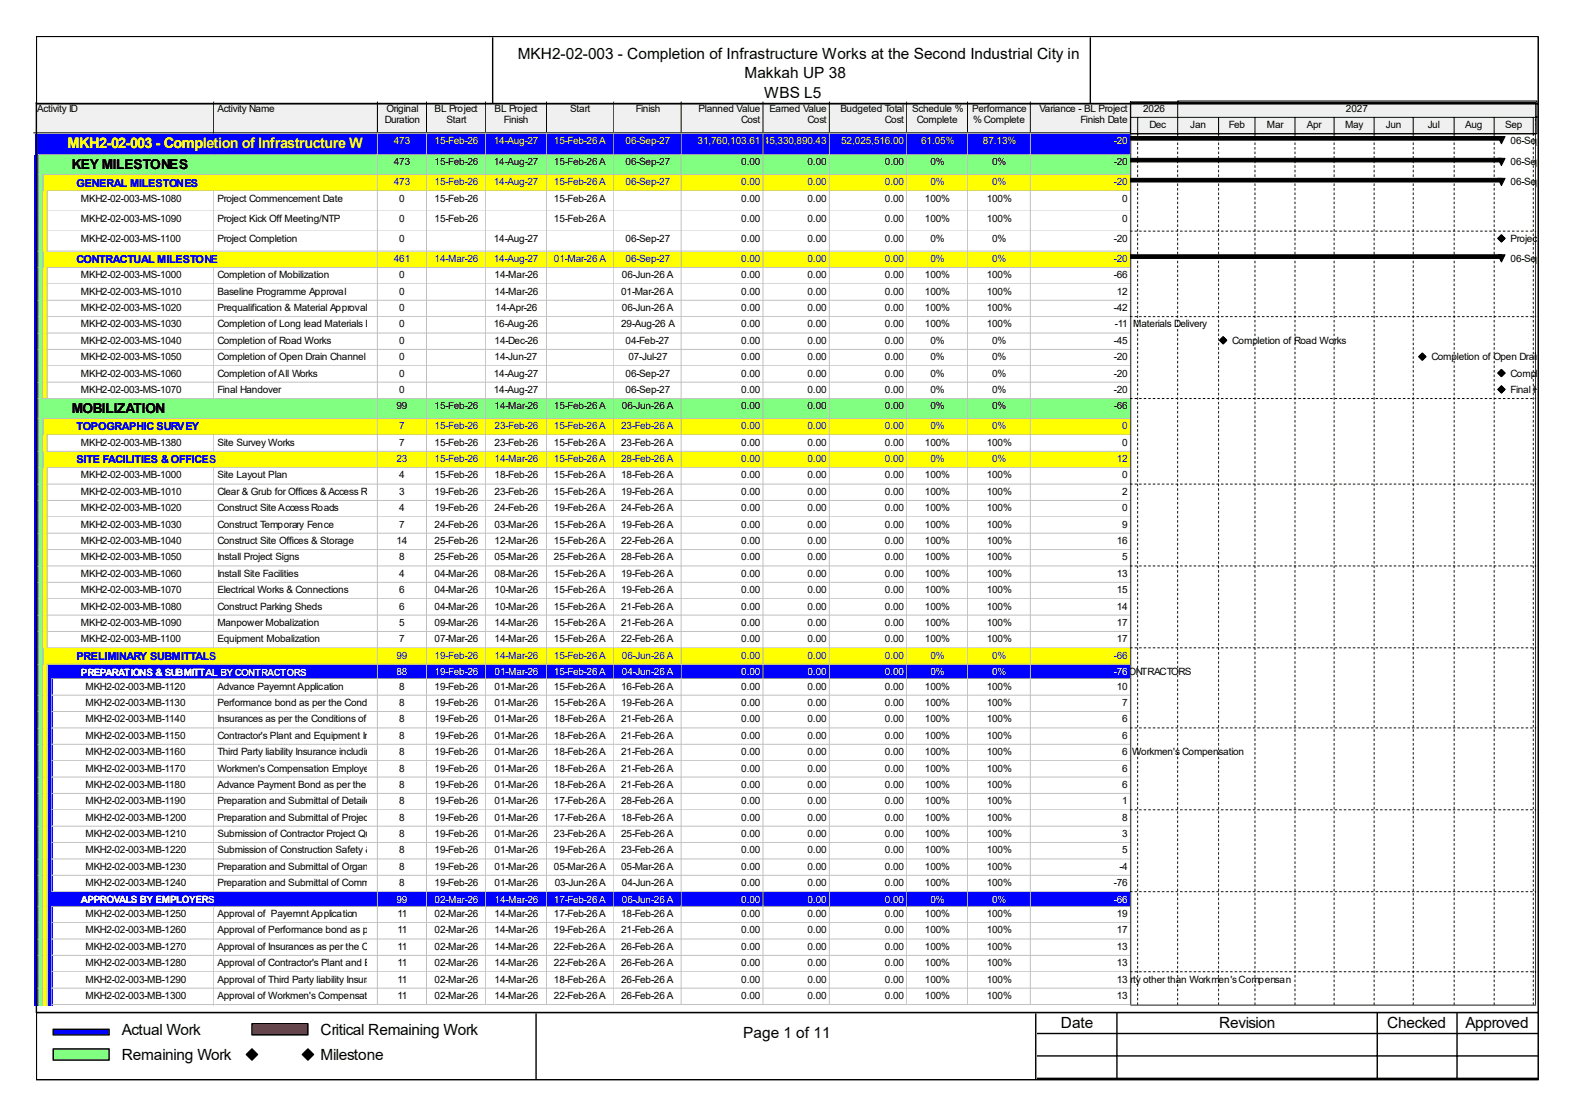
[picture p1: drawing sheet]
<svg xmlns="http://www.w3.org/2000/svg" width="297mm" height="210mm" viewBox="0 0 297 210" stroke-linecap="round" stroke-linejoin="round" font-family="sans-serif">
<defs><g id="words">
<g font-size="2.9">
<text x="97.6" y="11.1">MKH2-02-003 - Completion of Infrastructure Works at the Second Industrial City in</text>
<text x="140.3" y="14.8">Makkah UP 38</text>
<text x="144" y="18.5">WBS L5</text>
<text x="22.9" y="194.9">Actual Work</text>
<text x="60.4" y="194.9">Critical Remaining Work</text>
<text x="140.1" y="195.5">Page 1 of 11</text>
<text x="199.9" y="193.6">Date</text>
<text x="229.7" y="193.6">Revision</text>
<text x="261.4" y="193.6">Checked</text>
<text x="276.2" y="193.6">Approved</text>
<text x="22.9" y="199.7">Remaining Work</text>
<text x="60.4" y="199.7">Milestone</text>
</g>
<text font-size="2.7" fill="#ff0" x="12.7" y="27.9">MKH2-02-003 - Completion of Infrastructure Works at the Second Industrial City in Makkah UP 38</text>
<g font-size="2.6">
<text x="13.5" y="31.9">KEY MILESTONES</text>
<text x="13.5" y="77.8">MOBILIZATION</text>
</g>
<g font-size="2.1" fill="#00f">
<text x="14.4" y="35.1">GENERAL MILESTONES</text>
<text x="14.4" y="49.6">CONTRACTUAL MILESTONE</text>
<text x="14.4" y="81.1">TOPOGRAPHIC SURVEY</text>
<text x="14.4" y="87.2">SITE FACILITIES &amp; OFFICES</text>
<text x="14.4" y="124.3">PRELIMINARY SUBMITTALS</text>
</g>
<g font-size="1.9">
<text x="7" y="21.1">Activity ID</text>
<text x="41" y="21.1">Activity Name</text>
<text x="72.5" y="23.1">Duration</text>
<text x="72.9" y="21.1">Original</text>
<text x="81.9" y="21.1">BL Project</text>
<text x="84.2" y="23.1">Start</text>
<text x="93.2" y="21.1">BL Project</text>
<text x="95" y="23.1">Finish</text>
<text x="107.4" y="21.1">Start</text>
<text x="119.8" y="21.1">Finish</text>
<text x="131.6" y="21.1">Planned Value</text>
<text x="139.7" y="23.1">Cost</text>
<text x="145" y="21.1">Earned Value</text>
<text x="152.2" y="23.1">Cost</text>
<text x="158.4" y="21.1">Budgeted Total</text>
<text x="166.8" y="23.1">Cost</text>
<text x="171.9" y="21.1">Schedule %</text>
<text x="172.8" y="23.1">Complete</text>
<text x="183.2" y="21.1">Performance</text>
<text x="183.4" y="23.1">% Complete</text>
<text x="195.9" y="21.1">Variance - BL Project</text>
<text x="203.6" y="23.1">Finish Date</text>
<text x="215.4" y="21.1">2026</text>
<text x="253.7" y="21.1">2027</text>
<text x="286.7" y="23.6">Oct</text>
<text x="216.6" y="24.1">Dec</text>
<text x="224.3" y="24.1">Jan</text>
<text x="231.6" y="24.1">Feb</text>
<text x="238.8" y="24.1">Mar</text>
<text x="246.3" y="24.1">Apr</text>
<text x="253.5" y="24.1">May</text>
<text x="261.2" y="24.1">Jun</text>
<text x="269.1" y="24.1">Jul</text>
<text x="276.1" y="24.1">Aug</text>
<text x="283.6" y="24.1">Sep</text>
<text x="284.7" y="27.1">06-Sep-27, MKH</text>
<text x="74.2" y="31.2">473</text>
<text x="81.9" y="31.2">15-Feb-26</text>
<text x="93" y="31.2">14-Aug-27</text>
<text x="104.4" y="31.2">15-Feb-26 A</text>
<text x="117.9" y="31.2">06-Sep-27</text>
<text x="139.7" y="31.2">0.00</text>
<text x="152.2" y="31.2">0.00</text>
<text x="166.8" y="31.2">0.00</text>
<text x="175.3" y="31.2">0%</text>
<text x="187" y="31.2">0%</text>
<text x="209.9" y="31.2">-20</text>
<text x="284.7" y="31.2">06-Sep-27, KEY</text>
<text x="284.7" y="34.9">06-Sep-27, GENE</text>
<text x="15.2" y="38">MKH2-02-003-MS-1080</text>
<text x="15.2" y="41.8">MKH2-02-003-MS-1090</text>
<text x="41" y="38">Project Commencement Date</text>
<text x="41" y="41.8">Project Kick Off Meeting/NTP</text>
<text x="75.2" y="38">0</text>
<text x="75.2" y="41.8">0</text>
<text x="81.9" y="38">15-Feb-26</text>
<text x="81.9" y="41.8">15-Feb-26</text>
<text x="104.4" y="38">15-Feb-26 A</text>
<text x="104.4" y="41.8">15-Feb-26 A</text>
<text x="139.7" y="38">0.00</text>
<text x="139.7" y="41.8">0.00</text>
<text x="152.2" y="38">0.00</text>
<text x="152.2" y="41.8">0.00</text>
<text x="166.8" y="38">0.00</text>
<text x="166.8" y="41.8">0.00</text>
<text x="174.3" y="38">100%</text>
<text x="174.3" y="41.8">100%</text>
<text x="186" y="38">100%</text>
<text x="186" y="41.8">100%</text>
<text x="211.5" y="38">0</text>
<text x="211.5" y="41.8">0</text>
<text x="15.2" y="45.6">MKH2-02-003-MS-1100</text>
<text x="41" y="45.6">Project Completion</text>
<text x="75.2" y="45.6">0</text>
<text x="93" y="45.6">14-Aug-27</text>
<text x="117.9" y="45.6">06-Sep-27</text>
<text x="139.7" y="45.6">0.00</text>
<text x="152.2" y="45.6">0.00</text>
<text x="166.8" y="45.6">0.00</text>
<text x="175.3" y="45.6">0%</text>
<text x="187" y="45.6">0%</text>
<text x="209.9" y="45.6">-20</text>
<text x="284.7" y="45.6">Project Completio</text>
<text x="15.2" y="52.4">MKH2-02-003-MS-1000</text>
<text x="41" y="52.4">Completion of Mobilization</text>
<text x="75.2" y="52.4">0</text>
<text x="93.2" y="52.4">14-Mar-26</text>
<text x="117.2" y="52.4">06-Jun-26 A</text>
<text x="139.7" y="52.4">0.00</text>
<text x="152.2" y="52.4">0.00</text>
<text x="166.8" y="52.4">0.00</text>
<text x="174.3" y="52.4">100%</text>
<text x="186" y="52.4">100%</text>
<text x="209.9" y="52.4">-66</text>
<text x="284.7" y="49.4">06-Sep-27, CONT</text>
<text x="15.2" y="55.5">MKH2-02-003-MS-1010</text>
<text x="15.2" y="58.6">MKH2-02-003-MS-1020</text>
<text x="41" y="55.5">Baseline Programme Approval</text>
<text x="41" y="58.6">Prequalification &amp; Material Approval</text>
<text x="75.2" y="55.5">0</text>
<text x="75.2" y="58.6">0</text>
<text x="93.2" y="55.5">14-Mar-26</text>
<text x="93.4" y="58.6">14-Apr-26</text>
<text x="117.1" y="55.5">01-Mar-26 A</text>
<text x="117.2" y="58.6">06-Jun-26 A</text>
<text x="139.7" y="55.5">0.00</text>
<text x="139.7" y="58.6">0.00</text>
<text x="152.2" y="55.5">0.00</text>
<text x="152.2" y="58.6">0.00</text>
<text x="166.8" y="55.5">0.00</text>
<text x="166.8" y="58.6">0.00</text>
<text x="174.3" y="55.5">100%</text>
<text x="174.3" y="58.6">100%</text>
<text x="186" y="55.5">100%</text>
<text x="186" y="58.6">100%</text>
<text x="209.9" y="58.6">-42</text>
<text x="210.5" y="55.5">12</text>
<text x="15.2" y="61.7">MKH2-02-003-MS-1030</text>
<text x="15.2" y="64.8">MKH2-02-003-MS-1040</text>
<text x="41" y="61.7">Completion of Long lead Materials Delivery0</text>
<text x="41" y="64.8">Completion of Road Works</text>
<text x="75.2" y="64.8">0</text>
<text x="93" y="61.7">16-Aug-26</text>
<text x="93.2" y="64.8">14-Dec-26</text>
<text x="117.1" y="61.7">29-Aug-26 A</text>
<text x="117.9" y="64.8">04-Feb-27</text>
<text x="139.7" y="61.7">0.00</text>
<text x="139.7" y="64.8">0.00</text>
<text x="152.2" y="61.7">0.00</text>
<text x="152.2" y="64.8">0.00</text>
<text x="166.8" y="61.7">0.00</text>
<text x="166.8" y="64.8">0.00</text>
<text x="174.3" y="61.7">100%</text>
<text x="175.3" y="64.8">0%</text>
<text x="186" y="61.7">100%</text>
<text x="187" y="64.8">0%</text>
<text x="193.3" y="61.7">Completion of Long lead Materials Delivery</text>
<text x="209.9" y="64.8">-45</text>
<text x="210.1" y="61.7">-11</text>
<text x="232.2" y="64.8">Completion of Road Works</text>
<text x="15.2" y="67.9">MKH2-02-003-MS-1050</text>
<text x="15.2" y="71">MKH2-02-003-MS-1060</text>
<text x="41" y="67.9">Completion of Open Drain Channel</text>
<text x="41" y="71">Completion of All Works</text>
<text x="75.2" y="67.9">0</text>
<text x="75.2" y="71">0</text>
<text x="93" y="71">14-Aug-27</text>
<text x="93.2" y="67.9">14-Jun-27</text>
<text x="117.9" y="71">06-Sep-27</text>
<text x="118.4" y="67.9">07-Jul-27</text>
<text x="139.7" y="67.9">0.00</text>
<text x="139.7" y="71">0.00</text>
<text x="152.2" y="67.9">0.00</text>
<text x="152.2" y="71">0.00</text>
<text x="166.8" y="67.9">0.00</text>
<text x="166.8" y="71">0.00</text>
<text x="175.3" y="67.9">0%</text>
<text x="175.3" y="71">0%</text>
<text x="187" y="67.9">0%</text>
<text x="187" y="71">0%</text>
<text x="209.9" y="67.9">-20</text>
<text x="209.9" y="71">-20</text>
<text x="269.7" y="67.9">Completion of Open Drain Channel</text>
<text x="284.7" y="71">Completion of All</text>
<text x="15.2" y="74">MKH2-02-003-MS-1070</text>
<text x="41" y="74">Final Handover</text>
<text x="74.7" y="77.1">99</text>
<text x="75.2" y="74">0</text>
<text x="81.9" y="77.1">15-Feb-26</text>
<text x="93" y="74">14-Aug-27</text>
<text x="93.2" y="77.1">14-Mar-26</text>
<text x="104.4" y="77.1">15-Feb-26 A</text>
<text x="117.2" y="77.1">06-Jun-26 A</text>
<text x="117.9" y="74">06-Sep-27</text>
<text x="139.7" y="74">0.00</text>
<text x="139.7" y="77.1">0.00</text>
<text x="152.2" y="74">0.00</text>
<text x="152.2" y="77.1">0.00</text>
<text x="166.8" y="74">0.00</text>
<text x="166.8" y="77.1">0.00</text>
<text x="175.3" y="74">0%</text>
<text x="175.3" y="77.1">0%</text>
<text x="187" y="74">0%</text>
<text x="187" y="77.1">0%</text>
<text x="209.9" y="74">-20</text>
<text x="209.9" y="77.1">-66</text>
<text x="284.7" y="74">Final Handover</text>
<text x="15.2" y="83.9">MKH2-02-003-MB-1380</text>
<text x="41" y="83.9">Site Survey Works</text>
<text x="75.2" y="83.9">7</text>
<text x="81.9" y="83.9">15-Feb-26</text>
<text x="93.2" y="83.9">23-Feb-26</text>
<text x="104.4" y="83.9">15-Feb-26 A</text>
<text x="117.1" y="83.9">23-Feb-26 A</text>
<text x="139.7" y="83.9">0.00</text>
<text x="152.2" y="83.9">0.00</text>
<text x="166.8" y="83.9">0.00</text>
<text x="174.3" y="83.9">100%</text>
<text x="186" y="83.9">100%</text>
<text x="211.5" y="83.9">0</text>
<text x="15.2" y="90.1">MKH2-02-003-MB-1000</text>
<text x="15.2" y="93.2">MKH2-02-003-MB-1010</text>
<text x="41" y="90.1">Site Layout Plan</text>
<text x="41" y="93.2">Clear &amp; Grub for Offices &amp; Access Road</text>
<text x="75.2" y="90.1">4</text>
<text x="75.2" y="93.2">3</text>
<text x="81.9" y="90.1">15-Feb-26</text>
<text x="81.9" y="93.2">19-Feb-26</text>
<text x="93.2" y="90.1">18-Feb-26</text>
<text x="93.2" y="93.2">23-Feb-26</text>
<text x="104.4" y="90.1">15-Feb-26 A</text>
<text x="104.4" y="93.2">15-Feb-26 A</text>
<text x="117.1" y="90.1">18-Feb-26 A</text>
<text x="117.1" y="93.2">19-Feb-26 A</text>
<text x="139.7" y="90.1">0.00</text>
<text x="139.7" y="93.2">0.00</text>
<text x="152.2" y="90.1">0.00</text>
<text x="152.2" y="93.2">0.00</text>
<text x="166.8" y="90.1">0.00</text>
<text x="166.8" y="93.2">0.00</text>
<text x="174.3" y="90.1">100%</text>
<text x="174.3" y="93.2">100%</text>
<text x="186" y="90.1">100%</text>
<text x="186" y="93.2">100%</text>
<text x="211.5" y="90.1">0</text>
<text x="211.5" y="93.2">2</text>
<text x="15.2" y="96.3">MKH2-02-003-MB-1020</text>
<text x="15.2" y="99.4">MKH2-02-003-MB-1030</text>
<text x="41" y="96.3">Construct Site Access Roads</text>
<text x="41" y="99.4">Construct Temporary Fence</text>
<text x="75.2" y="96.3">4</text>
<text x="75.2" y="99.4">7</text>
<text x="81.9" y="96.3">19-Feb-26</text>
<text x="81.9" y="99.4">24-Feb-26</text>
<text x="93.2" y="96.3">24-Feb-26</text>
<text x="93.2" y="99.4">03-Mar-26</text>
<text x="104.4" y="96.3">19-Feb-26 A</text>
<text x="104.4" y="99.4">15-Feb-26 A</text>
<text x="117.1" y="96.3">24-Feb-26 A</text>
<text x="117.1" y="99.4">19-Feb-26 A</text>
<text x="139.7" y="96.3">0.00</text>
<text x="139.7" y="99.4">0.00</text>
<text x="152.2" y="96.3">0.00</text>
<text x="152.2" y="99.4">0.00</text>
<text x="166.8" y="96.3">0.00</text>
<text x="166.8" y="99.4">0.00</text>
<text x="174.3" y="96.3">100%</text>
<text x="174.3" y="99.4">100%</text>
<text x="186" y="96.3">100%</text>
<text x="186" y="99.4">100%</text>
<text x="211.5" y="96.3">0</text>
<text x="211.5" y="99.4">9</text>
<text x="15.2" y="102.5">MKH2-02-003-MB-1040</text>
<text x="15.2" y="105.5">MKH2-02-003-MB-1050</text>
<text x="41" y="102.5">Construct Site Offices &amp; Storage</text>
<text x="41" y="105.5">Install Project Signs</text>
<text x="74.7" y="102.5">14</text>
<text x="75.2" y="105.5">8</text>
<text x="81.9" y="102.5">25-Feb-26</text>
<text x="81.9" y="105.5">25-Feb-26</text>
<text x="93.2" y="102.5">12-Mar-26</text>
<text x="93.2" y="105.5">05-Mar-26</text>
<text x="104.4" y="102.5">15-Feb-26 A</text>
<text x="104.4" y="105.5">25-Feb-26 A</text>
<text x="117.1" y="102.5">22-Feb-26 A</text>
<text x="117.1" y="105.5">28-Feb-26 A</text>
<text x="139.7" y="102.5">0.00</text>
<text x="139.7" y="105.5">0.00</text>
<text x="152.2" y="102.5">0.00</text>
<text x="152.2" y="105.5">0.00</text>
<text x="166.8" y="102.5">0.00</text>
<text x="166.8" y="105.5">0.00</text>
<text x="174.3" y="102.5">100%</text>
<text x="174.3" y="105.5">100%</text>
<text x="186" y="102.5">100%</text>
<text x="186" y="105.5">100%</text>
<text x="210.5" y="102.5">16</text>
<text x="211.5" y="105.5">5</text>
<text x="15.2" y="108.6">MKH2-02-003-MB-1060</text>
<text x="15.2" y="111.7">MKH2-02-003-MB-1070</text>
<text x="41" y="108.6">Install Site Facilities</text>
<text x="41" y="111.7">Electrical Works &amp; Connections</text>
<text x="75.2" y="108.6">4</text>
<text x="75.2" y="111.7">6</text>
<text x="81.9" y="108.6">04-Mar-26</text>
<text x="81.9" y="111.7">04-Mar-26</text>
<text x="93.2" y="108.6">08-Mar-26</text>
<text x="93.2" y="111.7">10-Mar-26</text>
<text x="104.4" y="108.6">15-Feb-26 A</text>
<text x="104.4" y="111.7">15-Feb-26 A</text>
<text x="117.1" y="108.6">19-Feb-26 A</text>
<text x="117.1" y="111.7">19-Feb-26 A</text>
<text x="139.7" y="108.6">0.00</text>
<text x="139.7" y="111.7">0.00</text>
<text x="152.2" y="108.6">0.00</text>
<text x="152.2" y="111.7">0.00</text>
<text x="166.8" y="108.6">0.00</text>
<text x="166.8" y="111.7">0.00</text>
<text x="174.3" y="108.6">100%</text>
<text x="174.3" y="111.7">100%</text>
<text x="186" y="108.6">100%</text>
<text x="186" y="111.7">100%</text>
<text x="210.5" y="108.6">13</text>
<text x="210.5" y="111.7">15</text>
<text x="15.2" y="114.8">MKH2-02-003-MB-1080</text>
<text x="15.2" y="117.9">MKH2-02-003-MB-1090</text>
<text x="41" y="114.8">Construct Parking Sheds</text>
<text x="41" y="117.9">Manpower Mobalization</text>
<text x="75.2" y="114.8">6</text>
<text x="75.2" y="117.9">5</text>
<text x="81.9" y="114.8">04-Mar-26</text>
<text x="81.9" y="117.9">09-Mar-26</text>
<text x="93.2" y="114.8">10-Mar-26</text>
<text x="93.2" y="117.9">14-Mar-26</text>
<text x="104.4" y="114.8">15-Feb-26 A</text>
<text x="104.4" y="117.9">15-Feb-26 A</text>
<text x="117.1" y="114.8">21-Feb-26 A</text>
<text x="117.1" y="117.9">21-Feb-26 A</text>
<text x="139.7" y="114.8">0.00</text>
<text x="139.7" y="117.9">0.00</text>
<text x="152.2" y="114.8">0.00</text>
<text x="152.2" y="117.9">0.00</text>
<text x="166.8" y="114.8">0.00</text>
<text x="166.8" y="117.9">0.00</text>
<text x="174.3" y="114.8">100%</text>
<text x="174.3" y="117.9">100%</text>
<text x="186" y="114.8">100%</text>
<text x="186" y="117.9">100%</text>
<text x="210.5" y="114.8">14</text>
<text x="210.5" y="117.9">17</text>
<text x="15.2" y="121">MKH2-02-003-MB-1100</text>
<text x="41" y="121">Equipment Mobalization</text>
<text x="75.2" y="121">7</text>
<text x="81.9" y="121">07-Mar-26</text>
<text x="93.2" y="121">14-Mar-26</text>
<text x="104.4" y="121">15-Feb-26 A</text>
<text x="117.1" y="121">22-Feb-26 A</text>
<text x="139.7" y="121">0.00</text>
<text x="152.2" y="121">0.00</text>
<text x="166.8" y="121">0.00</text>
<text x="174.3" y="121">100%</text>
<text x="186" y="121">100%</text>
<text x="210.5" y="121">17</text>
<text x="16.1" y="129.9">MKH2-02-003-MB-1120</text>
<text x="41" y="129.9">Advance Payemnt Application</text>
<text x="75.2" y="129.9">8</text>
<text x="81.9" y="129.9">19-Feb-26</text>
<text x="93.2" y="129.9">01-Mar-26</text>
<text x="104.4" y="129.9">15-Feb-26 A</text>
<text x="117.1" y="129.9">16-Feb-26 A</text>
<text x="139.7" y="129.9">0.00</text>
<text x="152.2" y="129.9">0.00</text>
<text x="166.8" y="129.9">0.00</text>
<text x="172.3" y="127.2">04-Jun-26 A, PREPARATIONS &amp; SUBMITTAL BY CONTRACTORS</text>
<text x="174.3" y="129.9">100%</text>
<text x="186" y="129.9">100%</text>
<text x="210.5" y="129.9">10</text>
<text x="16.1" y="133">MKH2-02-003-MB-1130</text>
<text x="16.1" y="136.1">MKH2-02-003-MB-1140</text>
<text x="41" y="133">Performance bond as per the Conditions of Contract.</text>
<text x="41" y="136.1">Insurances as per the Conditions of Contract.</text>
<text x="75.2" y="133">8</text>
<text x="75.2" y="136.1">8</text>
<text x="81.9" y="133">19-Feb-26</text>
<text x="81.9" y="136.1">19-Feb-26</text>
<text x="93.2" y="133">01-Mar-26</text>
<text x="93.2" y="136.1">01-Mar-26</text>
<text x="104.4" y="133">15-Feb-26 A</text>
<text x="104.4" y="136.1">18-Feb-26 A</text>
<text x="117.1" y="133">19-Feb-26 A</text>
<text x="117.1" y="136.1">21-Feb-26 A</text>
<text x="139.7" y="133">0.00</text>
<text x="139.7" y="136.1">0.00</text>
<text x="152.2" y="133">0.00</text>
<text x="152.2" y="136.1">0.00</text>
<text x="166.8" y="133">0.00</text>
<text x="166.8" y="136.1">0.00</text>
<text x="174.3" y="133">100%</text>
<text x="174.3" y="136.1">100%</text>
<text x="186" y="133">100%</text>
<text x="186" y="136.1">100%</text>
<text x="211.5" y="133">7</text>
<text x="211.5" y="136.1">6</text>
<text x="16.1" y="139.1">MKH2-02-003-MB-1150</text>
<text x="16.1" y="142.2">MKH2-02-003-MB-1160</text>
<text x="41" y="139.1">Contractor's Plant and Equipment Insurance.</text>
<text x="41" y="142.2">Third Party liability Insurance including Insurance for Employer's Property other than Workmen's Compensation</text>
<text x="75.2" y="139.1">8</text>
<text x="75.2" y="142.2">8</text>
<text x="81.9" y="139.1">19-Feb-26</text>
<text x="81.9" y="142.2">19-Feb-26</text>
<text x="93.2" y="139.1">01-Mar-26</text>
<text x="93.2" y="142.2">01-Mar-26</text>
<text x="104.4" y="139.1">18-Feb-26 A</text>
<text x="104.4" y="142.2">18-Feb-26 A</text>
<text x="117.1" y="139.1">21-Feb-26 A</text>
<text x="117.1" y="142.2">21-Feb-26 A</text>
<text x="139.7" y="139.1">0.00</text>
<text x="139.7" y="142.2">0.00</text>
<text x="146.9" y="142.2">Third Party liability Insurance including Insurance for Employer's Property other than Workmen's Compensation</text>
<text x="152.2" y="139.1">0.00</text>
<text x="152.2" y="142.2">0.00</text>
<text x="166.8" y="139.1">0.00</text>
<text x="166.8" y="142.2">0.00</text>
<text x="174.3" y="139.1">100%</text>
<text x="174.3" y="142.2">100%</text>
<text x="186" y="139.1">100%</text>
<text x="186" y="142.2">100%</text>
<text x="211.5" y="139.1">6</text>
<text x="211.5" y="142.2">6</text>
<text x="16.1" y="145.3">MKH2-02-003-MB-1170</text>
<text x="16.1" y="148.4">MKH2-02-003-MB-1180</text>
<text x="41" y="145.3">Workmen's Compensation Employer's Liability Insurance.</text>
<text x="41" y="148.4">Advance Payment Bond as per the Conditions of Contract.</text>
<text x="75.2" y="145.3">8</text>
<text x="75.2" y="148.4">8</text>
<text x="81.9" y="145.3">19-Feb-26</text>
<text x="81.9" y="148.4">19-Feb-26</text>
<text x="93.2" y="145.3">01-Mar-26</text>
<text x="93.2" y="148.4">01-Mar-26</text>
<text x="104.4" y="145.3">18-Feb-26 A</text>
<text x="104.4" y="148.4">18-Feb-26 A</text>
<text x="117.1" y="145.3">21-Feb-26 A</text>
<text x="117.1" y="148.4">21-Feb-26 A</text>
<text x="139.7" y="145.3">0.00</text>
<text x="139.7" y="148.4">0.00</text>
<text x="152.2" y="145.3">0.00</text>
<text x="152.2" y="148.4">0.00</text>
<text x="166.8" y="145.3">0.00</text>
<text x="166.8" y="148.4">0.00</text>
<text x="174.3" y="145.3">100%</text>
<text x="174.3" y="148.4">100%</text>
<text x="186" y="145.3">100%</text>
<text x="186" y="148.4">100%</text>
<text x="211.5" y="145.3">6</text>
<text x="211.5" y="148.4">6</text>
<text x="16.1" y="151.5">MKH2-02-003-MB-1190</text>
<text x="16.1" y="154.6">MKH2-02-003-MB-1200</text>
<text x="41" y="151.5">Preparation and Submittal of Detailed Work Order Programme (Base line)</text>
<text x="41" y="154.6">Preparation and Submittal of Project Execution Plan19-Feb-26</text>
<text x="75.2" y="151.5">8</text>
<text x="75.2" y="154.6">8</text>
<text x="81.9" y="151.5">19-Feb-26</text>
<text x="93.2" y="151.5">01-Mar-26</text>
<text x="93.2" y="154.6">01-Mar-26</text>
<text x="104.4" y="151.5">17-Feb-26 A</text>
<text x="104.4" y="154.6">17-Feb-26 A</text>
<text x="117.1" y="151.5">28-Feb-26 A</text>
<text x="117.1" y="154.6">18-Feb-26 A</text>
<text x="139.7" y="151.5">0.00</text>
<text x="139.7" y="154.6">0.00</text>
<text x="152.2" y="151.5">0.00</text>
<text x="152.2" y="154.6">0.00</text>
<text x="166.8" y="151.5">0.00</text>
<text x="166.8" y="154.6">0.00</text>
<text x="174.3" y="151.5">100%</text>
<text x="174.3" y="154.6">100%</text>
<text x="186" y="151.5">100%</text>
<text x="186" y="154.6">100%</text>
<text x="211.5" y="151.5">1</text>
<text x="211.5" y="154.6">8</text>
<text x="16.1" y="157.6">MKH2-02-003-MB-1210</text>
<text x="16.1" y="160.7">MKH2-02-003-MB-1220</text>
<text x="41" y="157.6">Submission of Contractor Project Quality Plan</text>
<text x="41" y="160.7">Submission of Construction Safety &amp; Environmental Management Plan</text>
<text x="75.2" y="157.6">8</text>
<text x="75.2" y="160.7">8</text>
<text x="81.9" y="157.6">19-Feb-26</text>
<text x="81.9" y="160.7">19-Feb-26</text>
<text x="93.2" y="157.6">01-Mar-26</text>
<text x="93.2" y="160.7">01-Mar-26</text>
<text x="104.4" y="157.6">23-Feb-26 A</text>
<text x="104.4" y="160.7">19-Feb-26 A</text>
<text x="117.1" y="157.6">25-Feb-26 A</text>
<text x="117.1" y="160.7">23-Feb-26 A</text>
<text x="139.7" y="157.6">0.00</text>
<text x="139.7" y="160.7">0.00</text>
<text x="152.2" y="157.6">0.00</text>
<text x="152.2" y="160.7">0.00</text>
<text x="166.8" y="157.6">0.00</text>
<text x="166.8" y="160.7">0.00</text>
<text x="174.3" y="157.6">100%</text>
<text x="174.3" y="160.7">100%</text>
<text x="186" y="157.6">100%</text>
<text x="186" y="160.7">100%</text>
<text x="211.5" y="157.6">3</text>
<text x="211.5" y="160.7">5</text>
<text x="16.1" y="163.8">MKH2-02-003-MB-1230</text>
<text x="16.1" y="166.9">MKH2-02-003-MB-1240</text>
<text x="41" y="163.8">Preparation and Submittal of Organization Chart</text>
<text x="41" y="166.9">Preparation and Submittal of Communication Plan</text>
<text x="75.2" y="163.8">8</text>
<text x="75.2" y="166.9">8</text>
<text x="81.9" y="163.8">19-Feb-26</text>
<text x="81.9" y="166.9">19-Feb-26</text>
<text x="93.2" y="163.8">01-Mar-26</text>
<text x="93.2" y="166.9">01-Mar-26</text>
<text x="104.4" y="163.8">05-Mar-26 A</text>
<text x="104.6" y="166.9">03-Jun-26 A</text>
<text x="117.1" y="163.8">05-Mar-26 A</text>
<text x="117.2" y="166.9">04-Jun-26 A</text>
<text x="139.7" y="163.8">0.00</text>
<text x="139.7" y="166.9">0.00</text>
<text x="152.2" y="163.8">0.00</text>
<text x="152.2" y="166.9">0.00</text>
<text x="166.8" y="163.8">0.00</text>
<text x="166.8" y="166.9">0.00</text>
<text x="174.3" y="163.8">100%</text>
<text x="174.3" y="166.9">100%</text>
<text x="186" y="163.8">100%</text>
<text x="186" y="166.9">100%</text>
<text x="209.9" y="166.9">-76</text>
<text x="211" y="163.8">-4</text>
<text x="16.1" y="172.7">MKH2-02-003-MB-1250</text>
<text x="41" y="172.7">Approval of Payemnt Application</text>
<text x="74.9" y="172.7">11</text>
<text x="81.9" y="172.7">02-Mar-26</text>
<text x="93.2" y="172.7">14-Mar-26</text>
<text x="104.4" y="172.7">17-Feb-26 A</text>
<text x="117.1" y="172.7">18-Feb-26 A</text>
<text x="139.7" y="172.7">0.00</text>
<text x="152.2" y="172.7">0.00</text>
<text x="166.8" y="172.7">0.00</text>
<text x="174.3" y="172.7">100%</text>
<text x="186" y="172.7">100%</text>
<text x="210.5" y="172.7">19</text>
<text x="16.1" y="175.8">MKH2-02-003-MB-1260</text>
<text x="16.1" y="178.9">MKH2-02-003-MB-1270</text>
<text x="41" y="175.8">Approval of Performance bond as per the Conditions of Contract. 14-Mar-26</text>
<text x="41" y="178.9">Approval of Insurances as per the Conditions of Contract.</text>
<text x="74.9" y="175.8">11</text>
<text x="74.9" y="178.9">11</text>
<text x="81.9" y="175.8">02-Mar-26</text>
<text x="81.9" y="178.9">02-Mar-26</text>
<text x="93.2" y="178.9">14-Mar-26</text>
<text x="104.4" y="175.8">19-Feb-26 A</text>
<text x="104.4" y="178.9">22-Feb-26 A</text>
<text x="117.1" y="175.8">21-Feb-26 A</text>
<text x="117.1" y="178.9">26-Feb-26 A</text>
<text x="139.7" y="175.8">0.00</text>
<text x="139.7" y="178.9">0.00</text>
<text x="152.2" y="175.8">0.00</text>
<text x="152.2" y="178.9">0.00</text>
<text x="166.8" y="175.8">0.00</text>
<text x="166.8" y="178.9">0.00</text>
<text x="174.3" y="175.8">100%</text>
<text x="174.3" y="178.9">100%</text>
<text x="186" y="175.8">100%</text>
<text x="186" y="178.9">100%</text>
<text x="210.5" y="175.8">17</text>
<text x="210.5" y="178.9">13</text>
<text x="16.1" y="182">MKH2-02-003-MB-1280</text>
<text x="16.1" y="185.1">MKH2-02-003-MB-1290</text>
<text x="41" y="182">Approval of Contractor's Plant and Equipment Insurance.</text>
<text x="41" y="185.1">Approval of Third Party liability Insurance including Insurance for Employer's Property other than Workmen's Compensan</text>
<text x="74.9" y="182">11</text>
<text x="74.9" y="185.1">11</text>
<text x="81.9" y="182">02-Mar-26</text>
<text x="81.9" y="185.1">02-Mar-26</text>
<text x="93.2" y="182">14-Mar-26</text>
<text x="93.2" y="185.1">14-Mar-26</text>
<text x="104.4" y="182">22-Feb-26 A</text>
<text x="104.4" y="185.1">18-Feb-26 A</text>
<text x="117.1" y="182">26-Feb-26 A</text>
<text x="117.1" y="185.1">26-Feb-26 A</text>
<text x="139.7" y="182">0.00</text>
<text x="139.7" y="185.1">0.00</text>
<text x="148.1" y="185.1">Approval of Third Party liability Insurance including Insurance for Employer's Property other than Workmen's Compensan</text>
<text x="152.2" y="182">0.00</text>
<text x="152.2" y="185.1">0.00</text>
<text x="166.8" y="182">0.00</text>
<text x="166.8" y="185.1">0.00</text>
<text x="174.3" y="182">100%</text>
<text x="174.3" y="185.1">100%</text>
<text x="186" y="182">100%</text>
<text x="186" y="185.1">100%</text>
<text x="210.5" y="182">13</text>
<text x="210.5" y="185.1">13</text>
<text x="16.1" y="188.2">MKH2-02-003-MB-1300</text>
<text x="41" y="188.2">Approval of Workmen's Compensation Employer's Liability Insurance.</text>
<text x="74.9" y="188.2">11</text>
<text x="81.9" y="188.2">02-Mar-26</text>
<text x="93.2" y="188.2">14-Mar-26</text>
<text x="104.4" y="188.2">22-Feb-26 A</text>
<text x="117.1" y="188.2">26-Feb-26 A</text>
<text x="139.7" y="188.2">0.00</text>
<text x="152.2" y="188.2">0.00</text>
<text x="166.8" y="188.2">0.00</text>
<text x="174.3" y="188.2">100%</text>
<text x="186" y="188.2">100%</text>
<text x="210.5" y="188.2">13</text>
</g>
<g font-size="1.9" fill="#ff0">
<text x="74.2" y="27.1">473</text>
<text x="81.9" y="27.1">15-Feb-26</text>
<text x="93" y="27.1">14-Aug-27</text>
<text x="104.4" y="27.1">15-Feb-26 A</text>
<text x="117.9" y="27.1">06-Sep-27</text>
<text x="131.4" y="27.1">31,760,103.61</text>
<text x="144" y="27.1">45,330,890.43</text>
<text x="158.5" y="27.1">52,025,516.00</text>
<text x="173.6" y="27.1">61.05%</text>
<text x="185.3" y="27.1">87.13%</text>
<text x="209.9" y="27.1">-20</text>
</g>
<g font-size="1.9" fill="#00f">
<text x="74.2" y="34.9">473</text>
<text x="81.9" y="34.9">15-Feb-26</text>
<text x="93" y="34.9">14-Aug-27</text>
<text x="104.4" y="34.9">15-Feb-26 A</text>
<text x="117.9" y="34.9">06-Sep-27</text>
<text x="139.7" y="34.9">0.00</text>
<text x="152.2" y="34.9">0.00</text>
<text x="166.8" y="34.9">0.00</text>
<text x="175.3" y="34.9">0%</text>
<text x="187" y="34.9">0%</text>
<text x="209.9" y="34.9">-20</text>
<text x="74.2" y="49.4">461</text>
<text x="81.9" y="49.4">14-Mar-26</text>
<text x="93" y="49.4">14-Aug-27</text>
<text x="104.4" y="49.4">01-Mar-26 A</text>
<text x="117.9" y="49.4">06-Sep-27</text>
<text x="139.7" y="49.4">0.00</text>
<text x="152.2" y="49.4">0.00</text>
<text x="166.8" y="49.4">0.00</text>
<text x="175.3" y="49.4">0%</text>
<text x="187" y="49.4">0%</text>
<text x="209.9" y="49.4">-20</text>
<text x="75.2" y="80.9">7</text>
<text x="81.9" y="80.9">15-Feb-26</text>
<text x="93.2" y="80.9">23-Feb-26</text>
<text x="104.4" y="80.9">15-Feb-26 A</text>
<text x="117.1" y="80.9">23-Feb-26 A</text>
<text x="139.7" y="80.9">0.00</text>
<text x="152.2" y="80.9">0.00</text>
<text x="166.8" y="80.9">0.00</text>
<text x="175.3" y="80.9">0%</text>
<text x="187" y="80.9">0%</text>
<text x="211.5" y="80.9">0</text>
<text x="74.7" y="87">23</text>
<text x="81.9" y="87">15-Feb-26</text>
<text x="93.2" y="87">14-Mar-26</text>
<text x="104.4" y="87">15-Feb-26 A</text>
<text x="117.1" y="87">28-Feb-26 A</text>
<text x="139.7" y="87">0.00</text>
<text x="152.2" y="87">0.00</text>
<text x="166.8" y="87">0.00</text>
<text x="175.3" y="87">0%</text>
<text x="187" y="87">0%</text>
<text x="210.5" y="87">12</text>
<text x="74.7" y="124.1">99</text>
<text x="81.9" y="124.1">19-Feb-26</text>
<text x="93.2" y="124.1">14-Mar-26</text>
<text x="104.4" y="124.1">15-Feb-26 A</text>
<text x="117.2" y="124.1">06-Jun-26 A</text>
<text x="139.7" y="124.1">0.00</text>
<text x="152.2" y="124.1">0.00</text>
<text x="166.8" y="124.1">0.00</text>
<text x="175.3" y="124.1">0%</text>
<text x="187" y="124.1">0%</text>
<text x="209.9" y="124.1">-66</text>
</g>
<g font-size="1.9" fill="#fff">
<text x="15.2" y="127.3">PREPARATIONS &amp; SUBMITTAL BY CONTRACTORS</text>
<text x="74.7" y="127.2">88</text>
<text x="81.9" y="127.2">19-Feb-26</text>
<text x="93.2" y="127.2">01-Mar-26</text>
<text x="104.4" y="127.2">15-Feb-26 A</text>
<text x="117.2" y="127.2">04-Jun-26 A</text>
<text x="139.7" y="127.2">0.00</text>
<text x="152.2" y="127.2">0.00</text>
<text x="166.8" y="127.2">0.00</text>
<text x="175.3" y="127.2">0%</text>
<text x="187" y="127.2">0%</text>
<text x="209.9" y="127.2">-76</text>
<text x="15.2" y="170.1">APPROVALS BY EMPLOYERS</text>
<text x="74.7" y="170">99</text>
<text x="81.9" y="170">02-Mar-26</text>
<text x="93.2" y="170">14-Mar-26</text>
<text x="104.4" y="170">17-Feb-26 A</text>
<text x="117.2" y="170">06-Jun-26 A</text>
<text x="139.7" y="170">0.00</text>
<text x="152.2" y="170">0.00</text>
<text x="166.8" y="170">0.00</text>
<text x="175.3" y="170">0%</text>
<text x="187" y="170">0%</text>
<text x="209.9" y="170">-66</text>
</g>
</g></defs>
<path d="M6.5 19.2h33.9v6h-33.9z" fill="#f0f0f0"/>
<path d="M40.3 19.2v5.8h-34" fill="none" stroke="#000" stroke-width=".19"/>
<path d="M40.4 19.2h30.9v6h-30.9z" fill="#f0f0f0"/>
<path d="M71.1 19.2v5.8h-30.8" fill="none" stroke="#000" stroke-width=".19"/>
<path d="M71.3 19.2h9.3v6h-9.3z" fill="#f0f0f0"/>
<path d="M80.4 19.2v5.8h-9.3" fill="none" stroke="#000" stroke-width=".19"/>
<path d="M80.6 19.2h11.1v6h-11.1z" fill="#f0f0f0"/>
<path d="M91.5 19.2v5.8h-11.1" fill="none" stroke="#000" stroke-width=".19"/>
<path d="M91.7 19.2h11.5v6h-11.5z" fill="#f0f0f0"/>
<path d="M103 19.2v5.8h-11.5" fill="none" stroke="#000" stroke-width=".19"/>
<path d="M103.2 19.2h12.7v6h-12.7z" fill="#f0f0f0"/>
<path d="M115.7 19.2v5.8h-12.7" fill="none" stroke="#000" stroke-width=".19"/>
<path d="M115.9 19.2h12.6v6h-12.6z" fill="#f0f0f0"/>
<path d="M128.4 19.2v5.8h-12.7" fill="none" stroke="#000" stroke-width=".19"/>
<path d="M128.5 19.2h15.5v6h-15.5z" fill="#f0f0f0"/>
<path d="M143.8 19.2v5.8h-15.4" fill="none" stroke="#000" stroke-width=".19"/>
<path d="M144 19.2h12.5v6h-12.5z" fill="#f0f0f0"/>
<path d="M156.3 19.2v5.8h-12.5" fill="none" stroke="#000" stroke-width=".19"/>
<path d="M156.5 19.2h14.5v6h-14.5z" fill="#f0f0f0"/>
<path d="M170.9 19.2v5.8h-14.6" fill="none" stroke="#000" stroke-width=".19"/>
<path d="M171 19.2h11.5v6h-11.5z" fill="#f0f0f0"/>
<path d="M182.4 19.2v5.8h-11.5" fill="none" stroke="#000" stroke-width=".19"/>
<path d="M182.5 19.2h11.9v6h-11.9z" fill="#f0f0f0"/>
<path d="M194.2 19.2v5.8h-11.8" fill="none" stroke="#000" stroke-width=".19"/>
<path d="M194.4 19.2h18.8v6h-18.8z" fill="#f0f0f0"/>
<path d="M213 19.2v5.8h-18.8" fill="none" stroke="#000" stroke-width=".19"/>
<path d="M6.5 25.2h33.9v4.1h-33.9z" fill="#00f"/>
<path d="M7.2 29.1h33.2" fill="none" stroke="#c0c0c0" stroke-width=".19"/>
<path d="M40.4 25.2h30.9v4.1h-30.9z" fill="#00f"/>
<path d="M71.1 25v4.1h-30.7" fill="none" stroke="#c0c0c0" stroke-width=".19"/>
<path d="M71.3 25.2h9.3v4.1h-9.3z" fill="#00f"/>
<path d="M80.4 25v4.1h-9.1" fill="none" stroke="#c0c0c0" stroke-width=".19"/>
<path d="M80.6 25.2h11.1v4.1h-11.1z" fill="#00f"/>
<path d="M91.5 25v4.1h-10.9" fill="none" stroke="#c0c0c0" stroke-width=".19"/>
<path d="M91.7 25.2h11.5v4.1h-11.5z" fill="#00f"/>
<path d="M103 25v4.1h-11.3" fill="none" stroke="#c0c0c0" stroke-width=".19"/>
<path d="M103.2 25.2h12.7v4.1h-12.7z" fill="#00f"/>
<path d="M115.7 25v4.1h-12.5" fill="none" stroke="#c0c0c0" stroke-width=".19"/>
<path d="M115.9 25.2h12.6v4.1h-12.6z" fill="#00f"/>
<path d="M128.4 25v4.1h-12.5" fill="none" stroke="#c0c0c0" stroke-width=".19"/>
<path d="M128.5 25.2h15.5v4.1h-15.5z" fill="#00f"/>
<path d="M143.8 25v4.1h-15.3" fill="none" stroke="#c0c0c0" stroke-width=".19"/>
<path d="M144 25.2h12.5v4.1h-12.5z" fill="#00f"/>
<path d="M156.3 25v4.1h-12.3" fill="none" stroke="#c0c0c0" stroke-width=".19"/>
<path d="M156.5 25.2h14.5v4.1h-14.5z" fill="#00f"/>
<path d="M170.9 25v4.1h-14.4" fill="none" stroke="#c0c0c0" stroke-width=".19"/>
<path d="M171 25.2h11.5v4.1h-11.5z" fill="#00f"/>
<path d="M182.4 25v4.1h-11.4" fill="none" stroke="#c0c0c0" stroke-width=".19"/>
<path d="M182.5 25.2h11.9v4.1h-11.9z" fill="#00f"/>
<path d="M194.2 25v4.1h-11.7" fill="none" stroke="#c0c0c0" stroke-width=".19"/>
<path d="M194.4 25.2h18.8v4.1h-18.8z" fill="#00f"/>
<path d="M213 25v4.1h-18.7" fill="none" stroke="#c0c0c0" stroke-width=".19"/>
<path d="M6.5 29.3h.9v3.8h-.9z" fill="#00f"/>
<path d="M7.2 29.1v4" fill="none" stroke="#c0c0c0" stroke-width=".19"/>
<path d="M7.4 29.3h33v3.8h-33z" fill="#80ff80"/>
<path d="M8.1 32.9h32.3" fill="none" stroke="#c0c0c0" stroke-width=".19"/>
<path d="M40.4 29.3h30.9v3.8h-30.9z" fill="#80ff80"/>
<path d="M71.1 29.1v3.8h-30.7" fill="none" stroke="#c0c0c0" stroke-width=".19"/>
<path d="M71.3 29.3h9.3v3.8h-9.3z" fill="#80ff80"/>
<path d="M80.4 29.1v3.8h-9.1" fill="none" stroke="#c0c0c0" stroke-width=".19"/>
<path d="M80.6 29.3h11.1v3.8h-11.1z" fill="#80ff80"/>
<path d="M91.5 29.1v3.8h-10.9" fill="none" stroke="#c0c0c0" stroke-width=".19"/>
<path d="M91.7 29.3h11.5v3.8h-11.5z" fill="#80ff80"/>
<path d="M103 29.1v3.8h-11.3" fill="none" stroke="#c0c0c0" stroke-width=".19"/>
<path d="M103.2 29.3h12.7v3.8h-12.7z" fill="#80ff80"/>
<path d="M115.7 29.1v3.8h-12.5" fill="none" stroke="#c0c0c0" stroke-width=".19"/>
<path d="M115.9 29.3h12.6v3.8h-12.6z" fill="#80ff80"/>
<path d="M128.4 29.1v3.8h-12.5" fill="none" stroke="#c0c0c0" stroke-width=".19"/>
<path d="M128.5 29.3h15.5v3.8h-15.5z" fill="#80ff80"/>
<path d="M143.8 29.1v3.8h-15.3" fill="none" stroke="#c0c0c0" stroke-width=".19"/>
<path d="M144 29.3h12.5v3.8h-12.5z" fill="#80ff80"/>
<path d="M156.3 29.1v3.8h-12.3" fill="none" stroke="#c0c0c0" stroke-width=".19"/>
<path d="M156.5 29.3h14.5v3.8h-14.5z" fill="#80ff80"/>
<path d="M170.9 29.1v3.8h-14.4" fill="none" stroke="#c0c0c0" stroke-width=".19"/>
<path d="M171 29.3h11.5v3.8h-11.5z" fill="#80ff80"/>
<path d="M182.4 29.1v3.8h-11.4" fill="none" stroke="#c0c0c0" stroke-width=".19"/>
<path d="M182.5 29.3h11.9v3.8h-11.9z" fill="#80ff80"/>
<path d="M194.2 29.1v3.8h-11.7" fill="none" stroke="#c0c0c0" stroke-width=".19"/>
<path d="M194.4 29.3h18.8v3.8h-18.8z" fill="#80ff80"/>
<path d="M213 29.1v3.8h-18.7" fill="none" stroke="#c0c0c0" stroke-width=".19"/>
<path d="M6.5 33.1h.9v3.1h-.9z" fill="#00f"/>
<path d="M7.2 32.9v3.3" fill="none" stroke="#c0c0c0" stroke-width=".19"/>
<path d="M7.4 33.1h.8v3.1h-.8z" fill="#80ff80"/>
<path d="M8.1 32.9v3.3" fill="none" stroke="#c0c0c0" stroke-width=".19"/>
<path d="M8.2 33.1h32.2v3.1h-32.2z" fill="#ff0"/>
<path d="M8.9 36h31.5" fill="none" stroke="#c0c0c0" stroke-width=".19"/>
<path d="M40.4 33.1h30.9v3.1h-30.9z" fill="#ff0"/>
<path d="M71.1 32.9v3.1h-30.7" fill="none" stroke="#c0c0c0" stroke-width=".19"/>
<path d="M71.3 33.1h9.3v3.1h-9.3z" fill="#ff0"/>
<path d="M80.4 32.9v3.1h-9.1" fill="none" stroke="#c0c0c0" stroke-width=".19"/>
<path d="M80.6 33.1h11.1v3.1h-11.1z" fill="#ff0"/>
<path d="M91.5 32.9v3.1h-10.9" fill="none" stroke="#c0c0c0" stroke-width=".19"/>
<path d="M91.7 33.1h11.5v3.1h-11.5z" fill="#ff0"/>
<path d="M103 32.9v3.1h-11.3" fill="none" stroke="#c0c0c0" stroke-width=".19"/>
<path d="M103.2 33.1h12.7v3.1h-12.7z" fill="#ff0"/>
<path d="M115.7 32.9v3.1h-12.5" fill="none" stroke="#c0c0c0" stroke-width=".19"/>
<path d="M115.9 33.1h12.6v3.1h-12.6z" fill="#ff0"/>
<path d="M128.4 32.9v3.1h-12.5" fill="none" stroke="#c0c0c0" stroke-width=".19"/>
<path d="M128.5 33.1h15.5v3.1h-15.5z" fill="#ff0"/>
<path d="M143.8 32.9v3.1h-15.3" fill="none" stroke="#c0c0c0" stroke-width=".19"/>
<path d="M144 33.1h12.5v3.1h-12.5z" fill="#ff0"/>
<path d="M156.3 32.9v3.1h-12.3" fill="none" stroke="#c0c0c0" stroke-width=".19"/>
<path d="M156.5 33.1h14.5v3.1h-14.5z" fill="#ff0"/>
<path d="M170.9 32.9v3.1h-14.4" fill="none" stroke="#c0c0c0" stroke-width=".19"/>
<path d="M171 33.1h11.5v3.1h-11.5z" fill="#ff0"/>
<path d="M182.4 32.9v3.1h-11.4" fill="none" stroke="#c0c0c0" stroke-width=".19"/>
<path d="M182.5 33.1h11.9v3.1h-11.9z" fill="#ff0"/>
<path d="M194.2 32.9v3.1h-11.7" fill="none" stroke="#c0c0c0" stroke-width=".19"/>
<path d="M194.4 33.1h18.8v3.1h-18.8z" fill="#ff0"/>
<path d="M213 32.9v3.1h-18.7" fill="none" stroke="#c0c0c0" stroke-width=".19"/>
<path d="M6.5 36.2h.9v3.7h-.9z" fill="#00f"/>
<path d="M7.2 36v3.9" fill="none" stroke="#c0c0c0" stroke-width=".19"/>
<path d="M7.4 36.2h.8v3.7h-.8z" fill="#80ff80"/>
<path d="M8.1 36v3.9" fill="none" stroke="#c0c0c0" stroke-width=".19"/>
<path d="M8.2 36.2h.9v3.7h-.9z" fill="#ff0"/>
<path d="M8.9 36v3.9" fill="none" stroke="#c0c0c0" stroke-width=".19"/>
<path d="M9.1 36.2h31.3v3.7h-31.3z" fill="#fff"/>
<path d="M8.9 39.8h31.5M40.3 36v3.9" fill="none" stroke="#c0c0c0" stroke-width=".19"/>
<path d="M40.4 36.2h30.9v3.7h-30.9z" fill="#fff"/>
<path d="M71.1 36v3.8h-30.7" fill="none" stroke="#c0c0c0" stroke-width=".19"/>
<path d="M71.3 36.2h9.3v3.7h-9.3z" fill="#fff"/>
<path d="M80.4 36v3.8h-9.1" fill="none" stroke="#c0c0c0" stroke-width=".19"/>
<path d="M80.6 36.2h11.1v3.7h-11.1z" fill="#fff"/>
<path d="M91.5 36v3.8h-10.9" fill="none" stroke="#c0c0c0" stroke-width=".19"/>
<path d="M91.7 36.2h11.5v3.7h-11.5z" fill="#fff"/>
<path d="M103 36v3.8h-11.3" fill="none" stroke="#c0c0c0" stroke-width=".19"/>
<path d="M103.2 36.2h12.7v3.7h-12.7z" fill="#fff"/>
<path d="M115.7 36v3.8h-12.5" fill="none" stroke="#c0c0c0" stroke-width=".19"/>
<path d="M115.9 36.2h12.6v3.7h-12.6z" fill="#fff"/>
<path d="M128.4 36v3.8h-12.5" fill="none" stroke="#c0c0c0" stroke-width=".19"/>
<path d="M128.5 36.2h15.5v3.7h-15.5z" fill="#fff"/>
<path d="M143.8 36v3.8h-15.3" fill="none" stroke="#c0c0c0" stroke-width=".19"/>
<path d="M144 36.2h12.5v3.7h-12.5z" fill="#fff"/>
<path d="M156.3 36v3.8h-12.3" fill="none" stroke="#c0c0c0" stroke-width=".19"/>
<path d="M156.5 36.2h14.5v3.7h-14.5z" fill="#fff"/>
<path d="M170.9 36v3.8h-14.4" fill="none" stroke="#c0c0c0" stroke-width=".19"/>
<path d="M171 36.2h11.5v3.7h-11.5z" fill="#fff"/>
<path d="M182.4 36v3.8h-11.4" fill="none" stroke="#c0c0c0" stroke-width=".19"/>
<path d="M182.5 36.2h11.9v3.7h-11.9z" fill="#fff"/>
<path d="M194.2 36v3.8h-11.7" fill="none" stroke="#c0c0c0" stroke-width=".19"/>
<path d="M194.4 36.2h18.8v3.7h-18.8z" fill="#fff"/>
<path d="M213 36v3.8h-18.7" fill="none" stroke="#c0c0c0" stroke-width=".19"/>
<path d="M6.5 39.9h.9v3.8h-.9z" fill="#00f"/>
<path d="M7.2 39.8v3.9" fill="none" stroke="#c0c0c0" stroke-width=".19"/>
<path d="M7.4 39.9h.8v3.8h-.8z" fill="#80ff80"/>
<path d="M8.1 39.8v3.9" fill="none" stroke="#c0c0c0" stroke-width=".19"/>
<path d="M8.2 39.9h.9v3.8h-.9z" fill="#ff0"/>
<path d="M8.9 39.8v3.9" fill="none" stroke="#c0c0c0" stroke-width=".19"/>
<path d="M9.1 39.9h31.3v3.8h-31.3z" fill="#fff"/>
<path d="M40.3 39.8v3.9M8.9 43.5h31.5" fill="none" stroke="#c0c0c0" stroke-width=".19"/>
<path d="M40.4 39.9h30.9v3.8h-30.9z" fill="#fff"/>
<path d="M71.1 39.8v3.7h-30.7" fill="none" stroke="#c0c0c0" stroke-width=".19"/>
<path d="M71.3 39.9h9.3v3.8h-9.3z" fill="#fff"/>
<path d="M80.4 39.8v3.7h-9.1" fill="none" stroke="#c0c0c0" stroke-width=".19"/>
<path d="M80.6 39.9h11.1v3.8h-11.1z" fill="#fff"/>
<path d="M91.5 39.8v3.7h-10.9" fill="none" stroke="#c0c0c0" stroke-width=".19"/>
<path d="M91.7 39.9h11.5v3.8h-11.5z" fill="#fff"/>
<path d="M103 39.8v3.7h-11.3" fill="none" stroke="#c0c0c0" stroke-width=".19"/>
<path d="M103.2 39.9h12.7v3.8h-12.7z" fill="#fff"/>
<path d="M115.7 39.8v3.7h-12.5" fill="none" stroke="#c0c0c0" stroke-width=".19"/>
<path d="M115.9 39.9h12.6v3.8h-12.6z" fill="#fff"/>
<path d="M128.4 39.8v3.7h-12.5" fill="none" stroke="#c0c0c0" stroke-width=".19"/>
<path d="M128.5 39.9h15.5v3.8h-15.5z" fill="#fff"/>
<path d="M143.8 39.8v3.7h-15.3" fill="none" stroke="#c0c0c0" stroke-width=".19"/>
<path d="M144 39.9h12.5v3.8h-12.5z" fill="#fff"/>
<path d="M156.3 39.8v3.7h-12.3" fill="none" stroke="#c0c0c0" stroke-width=".19"/>
<path d="M156.5 39.9h14.5v3.8h-14.5z" fill="#fff"/>
<path d="M170.9 39.8v3.7h-14.4" fill="none" stroke="#c0c0c0" stroke-width=".19"/>
<path d="M171 39.9h11.5v3.8h-11.5z" fill="#fff"/>
<path d="M182.4 39.8v3.7h-11.4" fill="none" stroke="#c0c0c0" stroke-width=".19"/>
<path d="M182.5 39.9h11.9v3.8h-11.9z" fill="#fff"/>
<path d="M194.2 39.8v3.7h-11.7" fill="none" stroke="#c0c0c0" stroke-width=".19"/>
<path d="M194.4 39.9h18.8v3.8h-18.8z" fill="#fff"/>
<path d="M213 39.8v3.7h-18.7" fill="none" stroke="#c0c0c0" stroke-width=".19"/>
<path d="M6.5 43.7h.9v3.8h-.9z" fill="#00f"/>
<path d="M7.2 43.5v4" fill="none" stroke="#c0c0c0" stroke-width=".19"/>
<path d="M7.4 43.7h.8v3.8h-.8z" fill="#80ff80"/>
<path d="M8.1 43.5v4" fill="none" stroke="#c0c0c0" stroke-width=".19"/>
<path d="M8.2 43.7h.9v3.8h-.9z" fill="#ff0"/>
<path d="M8.9 43.5v4" fill="none" stroke="#c0c0c0" stroke-width=".19"/>
<path d="M9.1 43.7h31.3v3.8h-31.3z" fill="#fff"/>
<path d="M8.9 47.3h31.5M40.3 43.5v4" fill="none" stroke="#c0c0c0" stroke-width=".19"/>
<path d="M40.4 43.7h30.9v3.8h-30.9z" fill="#fff"/>
<path d="M71.1 43.5v3.8h-30.7" fill="none" stroke="#c0c0c0" stroke-width=".19"/>
<path d="M71.3 43.7h9.3v3.8h-9.3z" fill="#fff"/>
<path d="M80.4 43.5v3.8h-9.1" fill="none" stroke="#c0c0c0" stroke-width=".19"/>
<path d="M80.6 43.7h11.1v3.8h-11.1z" fill="#fff"/>
<path d="M91.5 43.5v3.8h-10.9" fill="none" stroke="#c0c0c0" stroke-width=".19"/>
<path d="M91.7 43.7h11.5v3.8h-11.5z" fill="#fff"/>
<path d="M103 43.5v3.8h-11.3" fill="none" stroke="#c0c0c0" stroke-width=".19"/>
<path d="M103.2 43.7h12.7v3.8h-12.7z" fill="#fff"/>
<path d="M115.7 43.5v3.8h-12.5" fill="none" stroke="#c0c0c0" stroke-width=".19"/>
<path d="M115.9 43.7h12.6v3.8h-12.6z" fill="#fff"/>
<path d="M128.4 43.5v3.8h-12.5" fill="none" stroke="#c0c0c0" stroke-width=".19"/>
<path d="M128.5 43.7h15.5v3.8h-15.5z" fill="#fff"/>
<path d="M143.8 43.5v3.8h-15.3" fill="none" stroke="#c0c0c0" stroke-width=".19"/>
<path d="M144 43.7h12.5v3.8h-12.5z" fill="#fff"/>
<path d="M156.3 43.5v3.8h-12.3" fill="none" stroke="#c0c0c0" stroke-width=".19"/>
<path d="M156.5 43.7h14.5v3.8h-14.5z" fill="#fff"/>
<path d="M170.9 43.5v3.8h-14.4" fill="none" stroke="#c0c0c0" stroke-width=".19"/>
<path d="M171 43.7h11.5v3.8h-11.5z" fill="#fff"/>
<path d="M182.4 43.5v3.8h-11.4" fill="none" stroke="#c0c0c0" stroke-width=".19"/>
<path d="M182.5 43.7h11.9v3.8h-11.9z" fill="#fff"/>
<path d="M194.2 43.5v3.8h-11.7" fill="none" stroke="#c0c0c0" stroke-width=".19"/>
<path d="M194.4 43.7h18.8v3.8h-18.8z" fill="#fff"/>
<path d="M213 43.5v3.8h-18.7" fill="none" stroke="#c0c0c0" stroke-width=".19"/>
<path d="M6.5 47.5h.9v3h-.9z" fill="#00f"/>
<path d="M7.2 47.3v3.3" fill="none" stroke="#c0c0c0" stroke-width=".19"/>
<path d="M7.4 47.5h.8v3h-.8z" fill="#80ff80"/>
<path d="M8.1 47.3v3.3" fill="none" stroke="#c0c0c0" stroke-width=".19"/>
<path d="M8.2 47.5h32.2v3h-32.2z" fill="#ff0"/>
<path d="M8.9 50.4h31.5" fill="none" stroke="#c0c0c0" stroke-width=".19"/>
<path d="M40.4 47.5h30.9v3h-30.9z" fill="#ff0"/>
<path d="M71.1 47.3v3.1h-30.7" fill="none" stroke="#c0c0c0" stroke-width=".19"/>
<path d="M71.3 47.5h9.3v3h-9.3z" fill="#ff0"/>
<path d="M80.4 47.3v3.1h-9.1" fill="none" stroke="#c0c0c0" stroke-width=".19"/>
<path d="M80.6 47.5h11.1v3h-11.1z" fill="#ff0"/>
<path d="M91.5 47.3v3.1h-10.9" fill="none" stroke="#c0c0c0" stroke-width=".19"/>
<path d="M91.7 47.5h11.5v3h-11.5z" fill="#ff0"/>
<path d="M103 47.3v3.1h-11.3" fill="none" stroke="#c0c0c0" stroke-width=".19"/>
<path d="M103.2 47.5h12.7v3h-12.7z" fill="#ff0"/>
<path d="M115.7 47.3v3.1h-12.5" fill="none" stroke="#c0c0c0" stroke-width=".19"/>
<path d="M115.9 47.5h12.6v3h-12.6z" fill="#ff0"/>
<path d="M128.4 47.3v3.1h-12.5" fill="none" stroke="#c0c0c0" stroke-width=".19"/>
<path d="M128.5 47.5h15.5v3h-15.5z" fill="#ff0"/>
<path d="M143.8 47.3v3.1h-15.3" fill="none" stroke="#c0c0c0" stroke-width=".19"/>
<path d="M144 47.5h12.5v3h-12.5z" fill="#ff0"/>
<path d="M156.3 47.3v3.1h-12.3" fill="none" stroke="#c0c0c0" stroke-width=".19"/>
<path d="M156.5 47.5h14.5v3h-14.5z" fill="#ff0"/>
<path d="M170.9 47.3v3.1h-14.4" fill="none" stroke="#c0c0c0" stroke-width=".19"/>
<path d="M171 47.5h11.5v3h-11.5z" fill="#ff0"/>
<path d="M182.4 47.3v3.1h-11.4" fill="none" stroke="#c0c0c0" stroke-width=".19"/>
<path d="M182.5 47.5h11.9v3h-11.9z" fill="#ff0"/>
<path d="M194.2 47.3v3.1h-11.7" fill="none" stroke="#c0c0c0" stroke-width=".19"/>
<path d="M194.4 47.5h18.8v3h-18.8z" fill="#ff0"/>
<path d="M213 47.3v3.1h-18.7" fill="none" stroke="#c0c0c0" stroke-width=".19"/>
<path d="M6.5 50.5h.9v3.1h-.9z" fill="#00f"/>
<path d="M7.2 50.4v3.2" fill="none" stroke="#c0c0c0" stroke-width=".19"/>
<path d="M7.4 50.5h.8v3.1h-.8z" fill="#80ff80"/>
<path d="M8.1 50.4v3.2" fill="none" stroke="#c0c0c0" stroke-width=".19"/>
<path d="M8.2 50.5h.9v3.1h-.9z" fill="#ff0"/>
<path d="M8.9 50.4v3.2" fill="none" stroke="#c0c0c0" stroke-width=".19"/>
<path d="M9.1 50.5h31.3v3.1h-31.3z" fill="#fff"/>
<path d="M8.9 53.5h31.5M40.3 50.4v3.2" fill="none" stroke="#c0c0c0" stroke-width=".19"/>
<path d="M40.4 50.5h30.9v3.1h-30.9z" fill="#fff"/>
<path d="M71.1 50.4v3.1h-30.7" fill="none" stroke="#c0c0c0" stroke-width=".19"/>
<path d="M71.3 50.5h9.3v3.1h-9.3z" fill="#fff"/>
<path d="M80.4 50.4v3.1h-9.1" fill="none" stroke="#c0c0c0" stroke-width=".19"/>
<path d="M80.6 50.5h11.1v3.1h-11.1z" fill="#fff"/>
<path d="M91.5 50.4v3.1h-10.9" fill="none" stroke="#c0c0c0" stroke-width=".19"/>
<path d="M91.7 50.5h11.5v3.1h-11.5z" fill="#fff"/>
<path d="M103 50.4v3.1h-11.3" fill="none" stroke="#c0c0c0" stroke-width=".19"/>
<path d="M103.2 50.5h12.7v3.1h-12.7z" fill="#fff"/>
<path d="M115.7 50.4v3.1h-12.5" fill="none" stroke="#c0c0c0" stroke-width=".19"/>
<path d="M115.9 50.5h12.6v3.1h-12.6z" fill="#fff"/>
<path d="M128.4 50.4v3.1h-12.5" fill="none" stroke="#c0c0c0" stroke-width=".19"/>
<path d="M128.5 50.5h15.5v3.1h-15.5z" fill="#fff"/>
<path d="M143.8 50.4v3.1h-15.3" fill="none" stroke="#c0c0c0" stroke-width=".19"/>
<path d="M144 50.5h12.5v3.1h-12.5z" fill="#fff"/>
<path d="M156.3 50.4v3.1h-12.3" fill="none" stroke="#c0c0c0" stroke-width=".19"/>
<path d="M156.5 50.5h14.5v3.1h-14.5z" fill="#fff"/>
<path d="M170.9 50.4v3.1h-14.4" fill="none" stroke="#c0c0c0" stroke-width=".19"/>
<path d="M171 50.5h11.5v3.1h-11.5z" fill="#fff"/>
<path d="M182.4 50.4v3.1h-11.4" fill="none" stroke="#c0c0c0" stroke-width=".19"/>
<path d="M182.5 50.5h11.9v3.1h-11.9z" fill="#fff"/>
<path d="M194.2 50.4v3.1h-11.7" fill="none" stroke="#c0c0c0" stroke-width=".19"/>
<path d="M194.4 50.5h18.8v3.1h-18.8z" fill="#fff"/>
<path d="M213 50.4v3.1h-18.7" fill="none" stroke="#c0c0c0" stroke-width=".19"/>
<path d="M6.5 53.6h.9v3.1h-.9z" fill="#00f"/>
<path d="M7.2 53.5v3.2" fill="none" stroke="#c0c0c0" stroke-width=".19"/>
<path d="M7.4 53.6h.8v3.1h-.8z" fill="#80ff80"/>
<path d="M8.1 53.5v3.2" fill="none" stroke="#c0c0c0" stroke-width=".19"/>
<path d="M8.2 53.6h.9v3.1h-.9z" fill="#ff0"/>
<path d="M8.9 53.5v3.2" fill="none" stroke="#c0c0c0" stroke-width=".19"/>
<path d="M9.1 53.6h31.3v3.1h-31.3z" fill="#fff"/>
<path d="M8.9 56.6h31.5M40.3 53.5v3.2" fill="none" stroke="#c0c0c0" stroke-width=".19"/>
<path d="M40.4 53.6h30.9v3.1h-30.9z" fill="#fff"/>
<path d="M71.1 53.5v3.1h-30.7" fill="none" stroke="#c0c0c0" stroke-width=".19"/>
<path d="M71.3 53.6h9.3v3.1h-9.3z" fill="#fff"/>
<path d="M80.4 53.5v3.1h-9.1" fill="none" stroke="#c0c0c0" stroke-width=".19"/>
<path d="M80.6 53.6h11.1v3.1h-11.1z" fill="#fff"/>
<path d="M91.5 53.5v3.1h-10.9" fill="none" stroke="#c0c0c0" stroke-width=".19"/>
<path d="M91.7 53.6h11.5v3.1h-11.5z" fill="#fff"/>
<path d="M103 53.5v3.1h-11.3" fill="none" stroke="#c0c0c0" stroke-width=".19"/>
<path d="M103.2 53.6h12.7v3.1h-12.7z" fill="#fff"/>
<path d="M115.7 53.5v3.1h-12.5" fill="none" stroke="#c0c0c0" stroke-width=".19"/>
<path d="M115.9 53.6h12.6v3.1h-12.6z" fill="#fff"/>
<path d="M128.4 53.5v3.1h-12.5" fill="none" stroke="#c0c0c0" stroke-width=".19"/>
<path d="M128.5 53.6h15.5v3.1h-15.5z" fill="#fff"/>
<path d="M143.8 53.5v3.1h-15.3" fill="none" stroke="#c0c0c0" stroke-width=".19"/>
<path d="M144 53.6h12.5v3.1h-12.5z" fill="#fff"/>
<path d="M156.3 53.5v3.1h-12.3" fill="none" stroke="#c0c0c0" stroke-width=".19"/>
<path d="M156.5 53.6h14.5v3.1h-14.5z" fill="#fff"/>
<path d="M170.9 53.5v3.1h-14.4" fill="none" stroke="#c0c0c0" stroke-width=".19"/>
<path d="M171 53.6h11.5v3.1h-11.5z" fill="#fff"/>
<path d="M182.4 53.5v3.1h-11.4" fill="none" stroke="#c0c0c0" stroke-width=".19"/>
<path d="M182.5 53.6h11.9v3.1h-11.9z" fill="#fff"/>
<path d="M194.2 53.5v3.1h-11.7" fill="none" stroke="#c0c0c0" stroke-width=".19"/>
<path d="M194.4 53.6h18.8v3.1h-18.8z" fill="#fff"/>
<path d="M213 53.5v3.1h-18.7" fill="none" stroke="#c0c0c0" stroke-width=".19"/>
<path d="M6.5 56.7h.9v3.1h-.9z" fill="#00f"/>
<path d="M7.2 56.6v3.2" fill="none" stroke="#c0c0c0" stroke-width=".19"/>
<path d="M7.4 56.7h.8v3.1h-.8z" fill="#80ff80"/>
<path d="M8.1 56.6v3.2" fill="none" stroke="#c0c0c0" stroke-width=".19"/>
<path d="M8.2 56.7h.9v3.1h-.9z" fill="#ff0"/>
<path d="M8.9 56.6v3.2" fill="none" stroke="#c0c0c0" stroke-width=".19"/>
<path d="M9.1 56.7h31.3v3.1h-31.3z" fill="#fff"/>
<path d="M8.9 59.6h31.5M40.3 56.6v3.2" fill="none" stroke="#c0c0c0" stroke-width=".19"/>
<path d="M40.4 56.7h30.9v3.1h-30.9z" fill="#fff"/>
<path d="M71.1 56.6v3h-30.7" fill="none" stroke="#c0c0c0" stroke-width=".19"/>
<path d="M71.3 56.7h9.3v3.1h-9.3z" fill="#fff"/>
<path d="M80.4 56.6v3h-9.1" fill="none" stroke="#c0c0c0" stroke-width=".19"/>
<path d="M80.6 56.7h11.1v3.1h-11.1z" fill="#fff"/>
<path d="M91.5 56.6v3h-10.9" fill="none" stroke="#c0c0c0" stroke-width=".19"/>
<path d="M91.7 56.7h11.5v3.1h-11.5z" fill="#fff"/>
<path d="M103 56.6v3h-11.3" fill="none" stroke="#c0c0c0" stroke-width=".19"/>
<path d="M103.2 56.7h12.7v3.1h-12.7z" fill="#fff"/>
<path d="M115.7 56.6v3h-12.5" fill="none" stroke="#c0c0c0" stroke-width=".19"/>
<path d="M115.9 56.7h12.6v3.1h-12.6z" fill="#fff"/>
<path d="M128.4 56.6v3h-12.5" fill="none" stroke="#c0c0c0" stroke-width=".19"/>
<path d="M128.5 56.7h15.5v3.1h-15.5z" fill="#fff"/>
<path d="M143.8 56.6v3h-15.3" fill="none" stroke="#c0c0c0" stroke-width=".19"/>
<path d="M144 56.7h12.5v3.1h-12.5z" fill="#fff"/>
<path d="M156.3 56.6v3h-12.3" fill="none" stroke="#c0c0c0" stroke-width=".19"/>
<path d="M156.5 56.7h14.5v3.1h-14.5z" fill="#fff"/>
<path d="M170.9 56.6v3h-14.4" fill="none" stroke="#c0c0c0" stroke-width=".19"/>
<path d="M171 56.7h11.5v3.1h-11.5z" fill="#fff"/>
<path d="M182.4 56.6v3h-11.4" fill="none" stroke="#c0c0c0" stroke-width=".19"/>
<path d="M182.5 56.7h11.9v3.1h-11.9z" fill="#fff"/>
<path d="M194.2 56.6v3h-11.7" fill="none" stroke="#c0c0c0" stroke-width=".19"/>
<path d="M194.4 56.7h18.8v3.1h-18.8z" fill="#fff"/>
<path d="M213 56.6v3h-18.7" fill="none" stroke="#c0c0c0" stroke-width=".19"/>
<path d="M6.5 59.8h.9v3.1h-.9z" fill="#00f"/>
<path d="M7.2 59.6v3.3" fill="none" stroke="#c0c0c0" stroke-width=".19"/>
<path d="M7.4 59.8h.8v3.1h-.8z" fill="#80ff80"/>
<path d="M8.1 59.6v3.3" fill="none" stroke="#c0c0c0" stroke-width=".19"/>
<path d="M8.2 59.8h.9v3.1h-.9z" fill="#ff0"/>
<path d="M8.9 59.6v3.3" fill="none" stroke="#c0c0c0" stroke-width=".19"/>
<path d="M9.1 59.8h31.3v3.1h-31.3z" fill="#fff"/>
<path d="M40.3 59.6v3.3M8.9 62.7h31.5" fill="none" stroke="#c0c0c0" stroke-width=".19"/>
<path d="M40.4 59.8h30.9v3.1h-30.9z" fill="#fff"/>
<path d="M71.1 59.6v3.1h-30.7" fill="none" stroke="#c0c0c0" stroke-width=".19"/>
<path d="M71.3 59.8h9.3v3.1h-9.3z" fill="#fff"/>
<path d="M80.4 59.6v3.1h-9.1" fill="none" stroke="#c0c0c0" stroke-width=".19"/>
<path d="M80.6 59.8h11.1v3.1h-11.1z" fill="#fff"/>
<path d="M91.5 59.6v3.1h-10.9" fill="none" stroke="#c0c0c0" stroke-width=".19"/>
<path d="M91.7 59.8h11.5v3.1h-11.5z" fill="#fff"/>
<path d="M103 59.6v3.1h-11.3" fill="none" stroke="#c0c0c0" stroke-width=".19"/>
<path d="M103.2 59.8h12.7v3.1h-12.7z" fill="#fff"/>
<path d="M115.7 59.6v3.1h-12.5" fill="none" stroke="#c0c0c0" stroke-width=".19"/>
<path d="M115.9 59.8h12.6v3.1h-12.6z" fill="#fff"/>
<path d="M128.4 59.6v3.1h-12.5" fill="none" stroke="#c0c0c0" stroke-width=".19"/>
<path d="M128.5 59.8h15.5v3.1h-15.5z" fill="#fff"/>
<path d="M143.8 59.6v3.1h-15.3" fill="none" stroke="#c0c0c0" stroke-width=".19"/>
<path d="M144 59.8h12.5v3.1h-12.5z" fill="#fff"/>
<path d="M156.3 59.6v3.1h-12.3" fill="none" stroke="#c0c0c0" stroke-width=".19"/>
<path d="M156.5 59.8h14.5v3.1h-14.5z" fill="#fff"/>
<path d="M170.9 59.6v3.1h-14.4" fill="none" stroke="#c0c0c0" stroke-width=".19"/>
<path d="M171 59.8h11.5v3.1h-11.5z" fill="#fff"/>
<path d="M182.4 59.6v3.1h-11.4" fill="none" stroke="#c0c0c0" stroke-width=".19"/>
<path d="M182.5 59.8h11.9v3.1h-11.9z" fill="#fff"/>
<path d="M194.2 59.6v3.1h-11.7" fill="none" stroke="#c0c0c0" stroke-width=".19"/>
<path d="M194.4 59.8h18.8v3.1h-18.8z" fill="#fff"/>
<path d="M213 59.6v3.1h-18.7" fill="none" stroke="#c0c0c0" stroke-width=".19"/>
<path d="M6.5 62.9h.9v3.1h-.9z" fill="#00f"/>
<path d="M7.2 62.7v3.3" fill="none" stroke="#c0c0c0" stroke-width=".19"/>
<path d="M7.4 62.9h.8v3.1h-.8z" fill="#80ff80"/>
<path d="M8.1 62.7v3.3" fill="none" stroke="#c0c0c0" stroke-width=".19"/>
<path d="M8.2 62.9h.9v3.1h-.9z" fill="#ff0"/>
<path d="M8.9 62.7v3.3" fill="none" stroke="#c0c0c0" stroke-width=".19"/>
<path d="M9.1 62.9h31.3v3.1h-31.3z" fill="#fff"/>
<path d="M8.9 65.8h31.5M40.3 62.7v3.3" fill="none" stroke="#c0c0c0" stroke-width=".19"/>
<path d="M40.4 62.9h30.9v3.1h-30.9z" fill="#fff"/>
<path d="M71.1 62.7v3.1h-30.7" fill="none" stroke="#c0c0c0" stroke-width=".19"/>
<path d="M71.3 62.9h9.3v3.1h-9.3z" fill="#fff"/>
<path d="M80.4 62.7v3.1h-9.1" fill="none" stroke="#c0c0c0" stroke-width=".19"/>
<path d="M80.6 62.9h11.1v3.1h-11.1z" fill="#fff"/>
<path d="M91.5 62.7v3.1h-10.9" fill="none" stroke="#c0c0c0" stroke-width=".19"/>
<path d="M91.7 62.9h11.5v3.1h-11.5z" fill="#fff"/>
<path d="M103 62.7v3.1h-11.3" fill="none" stroke="#c0c0c0" stroke-width=".19"/>
<path d="M103.2 62.9h12.7v3.1h-12.7z" fill="#fff"/>
<path d="M115.7 62.7v3.1h-12.5" fill="none" stroke="#c0c0c0" stroke-width=".19"/>
<path d="M115.9 62.9h12.6v3.1h-12.6z" fill="#fff"/>
<path d="M128.4 62.7v3.1h-12.5" fill="none" stroke="#c0c0c0" stroke-width=".19"/>
<path d="M128.5 62.9h15.5v3.1h-15.5z" fill="#fff"/>
<path d="M143.8 62.7v3.1h-15.3" fill="none" stroke="#c0c0c0" stroke-width=".19"/>
<path d="M144 62.9h12.5v3.1h-12.5z" fill="#fff"/>
<path d="M156.3 62.7v3.1h-12.3" fill="none" stroke="#c0c0c0" stroke-width=".19"/>
<path d="M156.5 62.9h14.5v3.1h-14.5z" fill="#fff"/>
<path d="M170.9 62.7v3.1h-14.4" fill="none" stroke="#c0c0c0" stroke-width=".19"/>
<path d="M171 62.9h11.5v3.1h-11.5z" fill="#fff"/>
<path d="M182.4 62.7v3.1h-11.4" fill="none" stroke="#c0c0c0" stroke-width=".19"/>
<path d="M182.5 62.9h11.9v3.1h-11.9z" fill="#fff"/>
<path d="M194.2 62.7v3.1h-11.7" fill="none" stroke="#c0c0c0" stroke-width=".19"/>
<path d="M194.4 62.9h18.8v3.1h-18.8z" fill="#fff"/>
<path d="M213 62.7v3.1h-18.7" fill="none" stroke="#c0c0c0" stroke-width=".19"/>
<path d="M6.5 66h.9v3.1h-.9z" fill="#00f"/>
<path d="M7.2 65.8v3.3" fill="none" stroke="#c0c0c0" stroke-width=".19"/>
<path d="M7.4 66h.8v3.1h-.8z" fill="#80ff80"/>
<path d="M8.1 65.8v3.3" fill="none" stroke="#c0c0c0" stroke-width=".19"/>
<path d="M8.2 66h.9v3.1h-.9z" fill="#ff0"/>
<path d="M8.9 65.8v3.3" fill="none" stroke="#c0c0c0" stroke-width=".19"/>
<path d="M9.1 66h31.3v3.1h-31.3z" fill="#fff"/>
<path d="M8.9 68.9h31.5M40.3 65.8v3.3" fill="none" stroke="#c0c0c0" stroke-width=".19"/>
<path d="M40.4 66h30.9v3.1h-30.9z" fill="#fff"/>
<path d="M71.1 65.8v3.1h-30.7" fill="none" stroke="#c0c0c0" stroke-width=".19"/>
<path d="M71.3 66h9.3v3.1h-9.3z" fill="#fff"/>
<path d="M80.4 65.8v3.1h-9.1" fill="none" stroke="#c0c0c0" stroke-width=".19"/>
<path d="M80.6 66h11.1v3.1h-11.1z" fill="#fff"/>
<path d="M91.5 65.8v3.1h-10.9" fill="none" stroke="#c0c0c0" stroke-width=".19"/>
<path d="M91.7 66h11.5v3.1h-11.5z" fill="#fff"/>
<path d="M103 65.8v3.1h-11.3" fill="none" stroke="#c0c0c0" stroke-width=".19"/>
<path d="M103.2 66h12.7v3.1h-12.7z" fill="#fff"/>
<path d="M115.7 65.8v3.1h-12.5" fill="none" stroke="#c0c0c0" stroke-width=".19"/>
<path d="M115.9 66h12.6v3.1h-12.6z" fill="#fff"/>
<path d="M128.4 65.8v3.1h-12.5" fill="none" stroke="#c0c0c0" stroke-width=".19"/>
<path d="M128.5 66h15.5v3.1h-15.5z" fill="#fff"/>
<path d="M143.8 65.8v3.1h-15.3" fill="none" stroke="#c0c0c0" stroke-width=".19"/>
<path d="M144 66h12.5v3.1h-12.5z" fill="#fff"/>
<path d="M156.3 65.8v3.1h-12.3" fill="none" stroke="#c0c0c0" stroke-width=".19"/>
<path d="M156.5 66h14.5v3.1h-14.5z" fill="#fff"/>
<path d="M170.9 65.8v3.1h-14.4" fill="none" stroke="#c0c0c0" stroke-width=".19"/>
<path d="M171 66h11.5v3.1h-11.5z" fill="#fff"/>
<path d="M182.4 65.8v3.1h-11.4" fill="none" stroke="#c0c0c0" stroke-width=".19"/>
<path d="M182.5 66h11.9v3.1h-11.9z" fill="#fff"/>
<path d="M194.2 65.8v3.1h-11.7" fill="none" stroke="#c0c0c0" stroke-width=".19"/>
<path d="M194.4 66h18.8v3.1h-18.8z" fill="#fff"/>
<path d="M213 65.8v3.1h-18.7" fill="none" stroke="#c0c0c0" stroke-width=".19"/>
<path d="M6.5 69.1h.9v3h-.9z" fill="#00f"/>
<path d="M7.2 68.9v3.3" fill="none" stroke="#c0c0c0" stroke-width=".19"/>
<path d="M7.4 69.1h.8v3h-.8z" fill="#80ff80"/>
<path d="M8.1 68.9v3.3" fill="none" stroke="#c0c0c0" stroke-width=".19"/>
<path d="M8.2 69.1h.9v3h-.9z" fill="#ff0"/>
<path d="M8.9 68.9v3.3" fill="none" stroke="#c0c0c0" stroke-width=".19"/>
<path d="M9.1 69.1h31.3v3h-31.3z" fill="#fff"/>
<path d="M8.9 72h31.5M40.3 68.9v3.3" fill="none" stroke="#c0c0c0" stroke-width=".19"/>
<path d="M40.4 69.1h30.9v3h-30.9z" fill="#fff"/>
<path d="M71.1 68.9v3.1h-30.7" fill="none" stroke="#c0c0c0" stroke-width=".19"/>
<path d="M71.3 69.1h9.3v3h-9.3z" fill="#fff"/>
<path d="M80.4 68.9v3.1h-9.1" fill="none" stroke="#c0c0c0" stroke-width=".19"/>
<path d="M80.6 69.1h11.1v3h-11.1z" fill="#fff"/>
<path d="M91.5 68.9v3.1h-10.9" fill="none" stroke="#c0c0c0" stroke-width=".19"/>
<path d="M91.7 69.1h11.5v3h-11.5z" fill="#fff"/>
<path d="M103 68.9v3.1h-11.3" fill="none" stroke="#c0c0c0" stroke-width=".19"/>
<path d="M103.2 69.1h12.7v3h-12.7z" fill="#fff"/>
<path d="M115.7 68.9v3.1h-12.5" fill="none" stroke="#c0c0c0" stroke-width=".19"/>
<path d="M115.9 69.1h12.6v3h-12.6z" fill="#fff"/>
<path d="M128.4 68.9v3.1h-12.5" fill="none" stroke="#c0c0c0" stroke-width=".19"/>
<path d="M128.5 69.1h15.5v3h-15.5z" fill="#fff"/>
<path d="M143.8 68.9v3.1h-15.3" fill="none" stroke="#c0c0c0" stroke-width=".19"/>
<path d="M144 69.1h12.5v3h-12.5z" fill="#fff"/>
<path d="M156.3 68.9v3.1h-12.3" fill="none" stroke="#c0c0c0" stroke-width=".19"/>
<path d="M156.5 69.1h14.5v3h-14.5z" fill="#fff"/>
<path d="M170.9 68.9v3.1h-14.4" fill="none" stroke="#c0c0c0" stroke-width=".19"/>
<path d="M171 69.1h11.5v3h-11.5z" fill="#fff"/>
<path d="M182.4 68.9v3.1h-11.4" fill="none" stroke="#c0c0c0" stroke-width=".19"/>
<path d="M182.5 69.1h11.9v3h-11.9z" fill="#fff"/>
<path d="M194.2 68.9v3.1h-11.7" fill="none" stroke="#c0c0c0" stroke-width=".19"/>
<path d="M194.4 69.1h18.8v3h-18.8z" fill="#fff"/>
<path d="M213 68.9v3.1h-18.7" fill="none" stroke="#c0c0c0" stroke-width=".19"/>
<path d="M6.5 72.1h.9v3.1h-.9z" fill="#00f"/>
<path d="M7.2 72v3.2" fill="none" stroke="#c0c0c0" stroke-width=".19"/>
<path d="M7.4 72.1h.8v3.1h-.8z" fill="#80ff80"/>
<path d="M8.1 72v3.2" fill="none" stroke="#c0c0c0" stroke-width=".19"/>
<path d="M8.2 72.1h.9v3.1h-.9z" fill="#ff0"/>
<path d="M8.1 75.1h1M8.9 72v3.2" fill="none" stroke="#c0c0c0" stroke-width=".19"/>
<path d="M9.1 72.1h31.3v3.1h-31.3z" fill="#fff"/>
<path d="M8.9 75.1h31.5M40.3 72v3.2" fill="none" stroke="#c0c0c0" stroke-width=".19"/>
<path d="M40.4 72.1h30.9v3.1h-30.9z" fill="#fff"/>
<path d="M71.1 72v3.1h-30.7" fill="none" stroke="#c0c0c0" stroke-width=".19"/>
<path d="M71.3 72.1h9.3v3.1h-9.3z" fill="#fff"/>
<path d="M80.4 72v3.1h-9.1" fill="none" stroke="#c0c0c0" stroke-width=".19"/>
<path d="M80.6 72.1h11.1v3.1h-11.1z" fill="#fff"/>
<path d="M91.5 72v3.1h-10.9" fill="none" stroke="#c0c0c0" stroke-width=".19"/>
<path d="M91.7 72.1h11.5v3.1h-11.5z" fill="#fff"/>
<path d="M103 72v3.1h-11.3" fill="none" stroke="#c0c0c0" stroke-width=".19"/>
<path d="M103.2 72.1h12.7v3.1h-12.7z" fill="#fff"/>
<path d="M115.7 72v3.1h-12.5" fill="none" stroke="#c0c0c0" stroke-width=".19"/>
<path d="M115.9 72.1h12.6v3.1h-12.6z" fill="#fff"/>
<path d="M128.4 72v3.1h-12.5" fill="none" stroke="#c0c0c0" stroke-width=".19"/>
<path d="M128.5 72.1h15.5v3.1h-15.5z" fill="#fff"/>
<path d="M143.8 72v3.1h-15.3" fill="none" stroke="#c0c0c0" stroke-width=".19"/>
<path d="M144 72.1h12.5v3.1h-12.5z" fill="#fff"/>
<path d="M156.3 72v3.1h-12.3" fill="none" stroke="#c0c0c0" stroke-width=".19"/>
<path d="M156.5 72.1h14.5v3.1h-14.5z" fill="#fff"/>
<path d="M170.9 72v3.1h-14.4" fill="none" stroke="#c0c0c0" stroke-width=".19"/>
<path d="M171 72.1h11.5v3.1h-11.5z" fill="#fff"/>
<path d="M182.4 72v3.1h-11.4" fill="none" stroke="#c0c0c0" stroke-width=".19"/>
<path d="M182.5 72.1h11.9v3.1h-11.9z" fill="#fff"/>
<path d="M194.2 72v3.1h-11.7" fill="none" stroke="#c0c0c0" stroke-width=".19"/>
<path d="M194.4 72.1h18.8v3.1h-18.8z" fill="#fff"/>
<path d="M213 72v3.1h-18.7" fill="none" stroke="#c0c0c0" stroke-width=".19"/>
<path d="M6.5 75.2h.9v3.8h-.9z" fill="#00f"/>
<path d="M7.2 75.1v3.9" fill="none" stroke="#c0c0c0" stroke-width=".19"/>
<path d="M7.4 75.2h33v3.8h-33z" fill="#80ff80"/>
<path d="M8.1 78.8h32.3" fill="none" stroke="#c0c0c0" stroke-width=".19"/>
<path d="M40.4 75.2h30.9v3.8h-30.9z" fill="#80ff80"/>
<path d="M71.1 75.1v3.7h-30.7" fill="none" stroke="#c0c0c0" stroke-width=".19"/>
<path d="M71.3 75.2h9.3v3.8h-9.3z" fill="#80ff80"/>
<path d="M80.4 75.1v3.7h-9.1" fill="none" stroke="#c0c0c0" stroke-width=".19"/>
<path d="M80.6 75.2h11.1v3.8h-11.1z" fill="#80ff80"/>
<path d="M91.5 75.1v3.7h-10.9" fill="none" stroke="#c0c0c0" stroke-width=".19"/>
<path d="M91.7 75.2h11.5v3.8h-11.5z" fill="#80ff80"/>
<path d="M103 75.1v3.7h-11.3" fill="none" stroke="#c0c0c0" stroke-width=".19"/>
<path d="M103.2 75.2h12.7v3.8h-12.7z" fill="#80ff80"/>
<path d="M115.7 75.1v3.7h-12.5" fill="none" stroke="#c0c0c0" stroke-width=".19"/>
<path d="M115.9 75.2h12.6v3.8h-12.6z" fill="#80ff80"/>
<path d="M128.4 75.1v3.7h-12.5" fill="none" stroke="#c0c0c0" stroke-width=".19"/>
<path d="M128.5 75.2h15.5v3.8h-15.5z" fill="#80ff80"/>
<path d="M143.8 75.1v3.7h-15.3" fill="none" stroke="#c0c0c0" stroke-width=".19"/>
<path d="M144 75.2h12.5v3.8h-12.5z" fill="#80ff80"/>
<path d="M156.3 75.1v3.7h-12.3" fill="none" stroke="#c0c0c0" stroke-width=".19"/>
<path d="M156.5 75.2h14.5v3.8h-14.5z" fill="#80ff80"/>
<path d="M170.9 75.1v3.7h-14.4" fill="none" stroke="#c0c0c0" stroke-width=".19"/>
<path d="M171 75.2h11.5v3.8h-11.5z" fill="#80ff80"/>
<path d="M182.4 75.1v3.7h-11.4" fill="none" stroke="#c0c0c0" stroke-width=".19"/>
<path d="M182.5 75.2h11.9v3.8h-11.9z" fill="#80ff80"/>
<path d="M194.2 75.1v3.7h-11.7" fill="none" stroke="#c0c0c0" stroke-width=".19"/>
<path d="M194.4 75.2h18.8v3.8h-18.8z" fill="#80ff80"/>
<path d="M213 75.1v3.7h-18.7" fill="none" stroke="#c0c0c0" stroke-width=".19"/>
<path d="M6.5 79h.9v3.1h-.9z" fill="#00f"/>
<path d="M7.2 78.8v3.3" fill="none" stroke="#c0c0c0" stroke-width=".19"/>
<path d="M7.4 79h.8v3.1h-.8z" fill="#80ff80"/>
<path d="M8.1 78.8v3.3" fill="none" stroke="#c0c0c0" stroke-width=".19"/>
<path d="M8.2 79h32.2v3.1h-32.2z" fill="#ff0"/>
<path d="M8.9 81.9h31.5" fill="none" stroke="#c0c0c0" stroke-width=".19"/>
<path d="M40.4 79h30.9v3.1h-30.9z" fill="#ff0"/>
<path d="M71.1 78.8v3.1h-30.7" fill="none" stroke="#c0c0c0" stroke-width=".19"/>
<path d="M71.3 79h9.3v3.1h-9.3z" fill="#ff0"/>
<path d="M80.4 78.8v3.1h-9.1" fill="none" stroke="#c0c0c0" stroke-width=".19"/>
<path d="M80.6 79h11.1v3.1h-11.1z" fill="#ff0"/>
<path d="M91.5 78.8v3.1h-10.9" fill="none" stroke="#c0c0c0" stroke-width=".19"/>
<path d="M91.7 79h11.5v3.1h-11.5z" fill="#ff0"/>
<path d="M103 78.8v3.1h-11.3" fill="none" stroke="#c0c0c0" stroke-width=".19"/>
<path d="M103.2 79h12.7v3.1h-12.7z" fill="#ff0"/>
<path d="M115.7 78.8v3.1h-12.5" fill="none" stroke="#c0c0c0" stroke-width=".19"/>
<path d="M115.9 79h12.6v3.1h-12.6z" fill="#ff0"/>
<path d="M128.4 78.8v3.1h-12.5" fill="none" stroke="#c0c0c0" stroke-width=".19"/>
<path d="M128.5 79h15.5v3.1h-15.5z" fill="#ff0"/>
<path d="M143.8 78.8v3.1h-15.3" fill="none" stroke="#c0c0c0" stroke-width=".19"/>
<path d="M144 79h12.5v3.1h-12.5z" fill="#ff0"/>
<path d="M156.3 78.8v3.1h-12.3" fill="none" stroke="#c0c0c0" stroke-width=".19"/>
<path d="M156.5 79h14.5v3.1h-14.5z" fill="#ff0"/>
<path d="M170.9 78.8v3.1h-14.4" fill="none" stroke="#c0c0c0" stroke-width=".19"/>
<path d="M171 79h11.5v3.1h-11.5z" fill="#ff0"/>
<path d="M182.4 78.8v3.1h-11.4" fill="none" stroke="#c0c0c0" stroke-width=".19"/>
<path d="M182.5 79h11.9v3.1h-11.9z" fill="#ff0"/>
<path d="M194.2 78.8v3.1h-11.7" fill="none" stroke="#c0c0c0" stroke-width=".19"/>
<path d="M194.4 79h18.8v3.1h-18.8z" fill="#ff0"/>
<path d="M213 78.8v3.1h-18.7" fill="none" stroke="#c0c0c0" stroke-width=".19"/>
<path d="M6.5 82.1h.9v3.1h-.9z" fill="#00f"/>
<path d="M7.2 81.9v3.3" fill="none" stroke="#c0c0c0" stroke-width=".19"/>
<path d="M7.4 82.1h.8v3.1h-.8z" fill="#80ff80"/>
<path d="M8.1 81.9v3.3" fill="none" stroke="#c0c0c0" stroke-width=".19"/>
<path d="M8.2 82.1h.9v3.1h-.9z" fill="#ff0"/>
<path d="M8.9 81.9v3.3" fill="none" stroke="#c0c0c0" stroke-width=".19"/>
<path d="M9.1 82.1h31.3v3.1h-31.3z" fill="#fff"/>
<path d="M8.9 85h31.5M40.3 81.9v3.3" fill="none" stroke="#c0c0c0" stroke-width=".19"/>
<path d="M40.4 82.1h30.9v3.1h-30.9z" fill="#fff"/>
<path d="M71.1 81.9v3.1h-30.7" fill="none" stroke="#c0c0c0" stroke-width=".19"/>
<path d="M71.3 82.1h9.3v3.1h-9.3z" fill="#fff"/>
<path d="M80.4 81.9v3.1h-9.1" fill="none" stroke="#c0c0c0" stroke-width=".19"/>
<path d="M80.6 82.1h11.1v3.1h-11.1z" fill="#fff"/>
<path d="M91.5 81.9v3.1h-10.9" fill="none" stroke="#c0c0c0" stroke-width=".19"/>
<path d="M91.7 82.1h11.5v3.1h-11.5z" fill="#fff"/>
<path d="M103 81.9v3.1h-11.3" fill="none" stroke="#c0c0c0" stroke-width=".19"/>
<path d="M103.2 82.1h12.7v3.1h-12.7z" fill="#fff"/>
<path d="M115.7 81.9v3.1h-12.5" fill="none" stroke="#c0c0c0" stroke-width=".19"/>
<path d="M115.9 82.1h12.6v3.1h-12.6z" fill="#fff"/>
<path d="M128.4 81.9v3.1h-12.5" fill="none" stroke="#c0c0c0" stroke-width=".19"/>
<path d="M128.5 82.1h15.5v3.1h-15.5z" fill="#fff"/>
<path d="M143.8 81.9v3.1h-15.3" fill="none" stroke="#c0c0c0" stroke-width=".19"/>
<path d="M144 82.1h12.5v3.1h-12.5z" fill="#fff"/>
<path d="M156.3 81.9v3.1h-12.3" fill="none" stroke="#c0c0c0" stroke-width=".19"/>
<path d="M156.5 82.1h14.5v3.1h-14.5z" fill="#fff"/>
<path d="M170.9 81.9v3.1h-14.4" fill="none" stroke="#c0c0c0" stroke-width=".19"/>
<path d="M171 82.1h11.5v3.1h-11.5z" fill="#fff"/>
<path d="M182.4 81.9v3.1h-11.4" fill="none" stroke="#c0c0c0" stroke-width=".19"/>
<path d="M182.5 82.1h11.9v3.1h-11.9z" fill="#fff"/>
<path d="M194.2 81.9v3.1h-11.7" fill="none" stroke="#c0c0c0" stroke-width=".19"/>
<path d="M194.4 82.1h18.8v3.1h-18.8z" fill="#fff"/>
<path d="M213 81.9v3.1h-18.7" fill="none" stroke="#c0c0c0" stroke-width=".19"/>
<path d="M6.5 85.2h.9v3.1h-.9z" fill="#00f"/>
<path d="M7.2 85v3.3" fill="none" stroke="#c0c0c0" stroke-width=".19"/>
<path d="M7.4 85.2h.8v3.1h-.8z" fill="#80ff80"/>
<path d="M8.1 85v3.3" fill="none" stroke="#c0c0c0" stroke-width=".19"/>
<path d="M8.2 85.2h32.2v3.1h-32.2z" fill="#ff0"/>
<path d="M8.9 88.1h31.5" fill="none" stroke="#c0c0c0" stroke-width=".19"/>
<path d="M40.4 85.2h30.9v3.1h-30.9z" fill="#ff0"/>
<path d="M71.1 85v3.1h-30.7" fill="none" stroke="#c0c0c0" stroke-width=".19"/>
<path d="M71.3 85.2h9.3v3.1h-9.3z" fill="#ff0"/>
<path d="M80.4 85v3.1h-9.1" fill="none" stroke="#c0c0c0" stroke-width=".19"/>
<path d="M80.6 85.2h11.1v3.1h-11.1z" fill="#ff0"/>
<path d="M91.5 85v3.1h-10.9" fill="none" stroke="#c0c0c0" stroke-width=".19"/>
<path d="M91.7 85.2h11.5v3.1h-11.5z" fill="#ff0"/>
<path d="M103 85v3.1h-11.3" fill="none" stroke="#c0c0c0" stroke-width=".19"/>
<path d="M103.2 85.2h12.7v3.1h-12.7z" fill="#ff0"/>
<path d="M115.7 85v3.1h-12.5" fill="none" stroke="#c0c0c0" stroke-width=".19"/>
<path d="M115.9 85.2h12.6v3.1h-12.6z" fill="#ff0"/>
<path d="M128.4 85v3.1h-12.5" fill="none" stroke="#c0c0c0" stroke-width=".19"/>
<path d="M128.5 85.2h15.5v3.1h-15.5z" fill="#ff0"/>
<path d="M143.8 85v3.1h-15.3" fill="none" stroke="#c0c0c0" stroke-width=".19"/>
<path d="M144 85.2h12.5v3.1h-12.5z" fill="#ff0"/>
<path d="M156.3 85v3.1h-12.3" fill="none" stroke="#c0c0c0" stroke-width=".19"/>
<path d="M156.5 85.2h14.5v3.1h-14.5z" fill="#ff0"/>
<path d="M170.9 85v3.1h-14.4" fill="none" stroke="#c0c0c0" stroke-width=".19"/>
<path d="M171 85.2h11.5v3.1h-11.5z" fill="#ff0"/>
<path d="M182.4 85v3.1h-11.4" fill="none" stroke="#c0c0c0" stroke-width=".19"/>
<path d="M182.5 85.2h11.9v3.1h-11.9z" fill="#ff0"/>
<path d="M194.2 85v3.1h-11.7" fill="none" stroke="#c0c0c0" stroke-width=".19"/>
<path d="M194.4 85.2h18.8v3.1h-18.8z" fill="#ff0"/>
<path d="M213 85v3.1h-18.7" fill="none" stroke="#c0c0c0" stroke-width=".19"/>
<path d="M6.5 88.3h.9v3.1h-.9z" fill="#00f"/>
<path d="M7.2 88.1v3.2" fill="none" stroke="#c0c0c0" stroke-width=".19"/>
<path d="M7.4 88.3h.8v3.1h-.8z" fill="#80ff80"/>
<path d="M8.1 88.1v3.2" fill="none" stroke="#c0c0c0" stroke-width=".19"/>
<path d="M8.2 88.3h.9v3.1h-.9z" fill="#ff0"/>
<path d="M8.9 88.1v3.2" fill="none" stroke="#c0c0c0" stroke-width=".19"/>
<path d="M9.1 88.3h31.3v3.1h-31.3z" fill="#fff"/>
<path d="M8.9 91.2h31.5M40.3 88.1v3.2" fill="none" stroke="#c0c0c0" stroke-width=".19"/>
<path d="M40.4 88.3h30.9v3.1h-30.9z" fill="#fff"/>
<path d="M71.1 88.1v3.1h-30.7" fill="none" stroke="#c0c0c0" stroke-width=".19"/>
<path d="M71.3 88.3h9.3v3.1h-9.3z" fill="#fff"/>
<path d="M80.4 88.1v3.1h-9.1" fill="none" stroke="#c0c0c0" stroke-width=".19"/>
<path d="M80.6 88.3h11.1v3.1h-11.1z" fill="#fff"/>
<path d="M91.5 88.1v3.1h-10.9" fill="none" stroke="#c0c0c0" stroke-width=".19"/>
<path d="M91.7 88.3h11.5v3.1h-11.5z" fill="#fff"/>
<path d="M103 88.1v3.1h-11.3" fill="none" stroke="#c0c0c0" stroke-width=".19"/>
<path d="M103.2 88.3h12.7v3.1h-12.7z" fill="#fff"/>
<path d="M115.7 88.1v3.1h-12.5" fill="none" stroke="#c0c0c0" stroke-width=".19"/>
<path d="M115.9 88.3h12.6v3.1h-12.6z" fill="#fff"/>
<path d="M128.4 88.1v3.1h-12.5" fill="none" stroke="#c0c0c0" stroke-width=".19"/>
<path d="M128.5 88.3h15.5v3.1h-15.5z" fill="#fff"/>
<path d="M143.8 88.1v3.1h-15.3" fill="none" stroke="#c0c0c0" stroke-width=".19"/>
<path d="M144 88.3h12.5v3.1h-12.5z" fill="#fff"/>
<path d="M156.3 88.1v3.1h-12.3" fill="none" stroke="#c0c0c0" stroke-width=".19"/>
<path d="M156.5 88.3h14.5v3.1h-14.5z" fill="#fff"/>
<path d="M170.9 88.1v3.1h-14.4" fill="none" stroke="#c0c0c0" stroke-width=".19"/>
<path d="M171 88.3h11.5v3.1h-11.5z" fill="#fff"/>
<path d="M182.4 88.1v3.1h-11.4" fill="none" stroke="#c0c0c0" stroke-width=".19"/>
<path d="M182.5 88.3h11.9v3.1h-11.9z" fill="#fff"/>
<path d="M194.2 88.1v3.1h-11.7" fill="none" stroke="#c0c0c0" stroke-width=".19"/>
<path d="M194.4 88.3h18.8v3.1h-18.8z" fill="#fff"/>
<path d="M213 88.1v3.1h-18.7" fill="none" stroke="#c0c0c0" stroke-width=".19"/>
<path d="M6.5 91.4h.9v3h-.9z" fill="#00f"/>
<path d="M7.2 91.2v3.2" fill="none" stroke="#c0c0c0" stroke-width=".19"/>
<path d="M7.4 91.4h.8v3h-.8z" fill="#80ff80"/>
<path d="M8.1 91.2v3.2" fill="none" stroke="#c0c0c0" stroke-width=".19"/>
<path d="M8.2 91.4h.9v3h-.9z" fill="#ff0"/>
<path d="M8.9 91.2v3.2" fill="none" stroke="#c0c0c0" stroke-width=".19"/>
<path d="M9.1 91.4h31.3v3h-31.3z" fill="#fff"/>
<path d="M8.9 94.3h31.5M40.3 91.2v3.2" fill="none" stroke="#c0c0c0" stroke-width=".19"/>
<path d="M40.4 91.4h30.9v3h-30.9z" fill="#fff"/>
<path d="M71.1 91.2v3.1h-30.7" fill="none" stroke="#c0c0c0" stroke-width=".19"/>
<path d="M71.3 91.4h9.3v3h-9.3z" fill="#fff"/>
<path d="M80.4 91.2v3.1h-9.1" fill="none" stroke="#c0c0c0" stroke-width=".19"/>
<path d="M80.6 91.4h11.1v3h-11.1z" fill="#fff"/>
<path d="M91.5 91.2v3.1h-10.9" fill="none" stroke="#c0c0c0" stroke-width=".19"/>
<path d="M91.7 91.4h11.5v3h-11.5z" fill="#fff"/>
<path d="M103 91.2v3.1h-11.3" fill="none" stroke="#c0c0c0" stroke-width=".19"/>
<path d="M103.2 91.4h12.7v3h-12.7z" fill="#fff"/>
<path d="M115.7 91.2v3.1h-12.5" fill="none" stroke="#c0c0c0" stroke-width=".19"/>
<path d="M115.9 91.4h12.6v3h-12.6z" fill="#fff"/>
<path d="M128.4 91.2v3.1h-12.5" fill="none" stroke="#c0c0c0" stroke-width=".19"/>
<path d="M128.5 91.4h15.5v3h-15.5z" fill="#fff"/>
<path d="M143.8 91.2v3.1h-15.3" fill="none" stroke="#c0c0c0" stroke-width=".19"/>
<path d="M144 91.4h12.5v3h-12.5z" fill="#fff"/>
<path d="M156.3 91.2v3.1h-12.3" fill="none" stroke="#c0c0c0" stroke-width=".19"/>
<path d="M156.5 91.4h14.5v3h-14.5z" fill="#fff"/>
<path d="M170.9 91.2v3.1h-14.4" fill="none" stroke="#c0c0c0" stroke-width=".19"/>
<path d="M171 91.4h11.5v3h-11.5z" fill="#fff"/>
<path d="M182.4 91.2v3.1h-11.4" fill="none" stroke="#c0c0c0" stroke-width=".19"/>
<path d="M182.5 91.4h11.9v3h-11.9z" fill="#fff"/>
<path d="M194.2 91.2v3.1h-11.7" fill="none" stroke="#c0c0c0" stroke-width=".19"/>
<path d="M194.4 91.4h18.8v3h-18.8z" fill="#fff"/>
<path d="M213 91.2v3.1h-18.7" fill="none" stroke="#c0c0c0" stroke-width=".19"/>
<path d="M6.5 94.4h.9v3.1h-.9z" fill="#00f"/>
<path d="M7.2 94.3v3.2" fill="none" stroke="#c0c0c0" stroke-width=".19"/>
<path d="M7.4 94.4h.8v3.1h-.8z" fill="#80ff80"/>
<path d="M8.1 94.3v3.2" fill="none" stroke="#c0c0c0" stroke-width=".19"/>
<path d="M8.2 94.4h.9v3.1h-.9z" fill="#ff0"/>
<path d="M8.9 94.3v3.2" fill="none" stroke="#c0c0c0" stroke-width=".19"/>
<path d="M9.1 94.4h31.3v3.1h-31.3z" fill="#fff"/>
<path d="M8.9 97.3h31.5M40.3 94.3v3.2" fill="none" stroke="#c0c0c0" stroke-width=".19"/>
<path d="M40.4 94.4h30.9v3.1h-30.9z" fill="#fff"/>
<path d="M71.1 94.3v3h-30.7" fill="none" stroke="#c0c0c0" stroke-width=".19"/>
<path d="M71.3 94.4h9.3v3.1h-9.3z" fill="#fff"/>
<path d="M80.4 94.3v3h-9.1" fill="none" stroke="#c0c0c0" stroke-width=".19"/>
<path d="M80.6 94.4h11.1v3.1h-11.1z" fill="#fff"/>
<path d="M91.5 94.3v3h-10.9" fill="none" stroke="#c0c0c0" stroke-width=".19"/>
<path d="M91.7 94.4h11.5v3.1h-11.5z" fill="#fff"/>
<path d="M103 94.3v3h-11.3" fill="none" stroke="#c0c0c0" stroke-width=".19"/>
<path d="M103.2 94.4h12.7v3.1h-12.7z" fill="#fff"/>
<path d="M115.7 94.3v3h-12.5" fill="none" stroke="#c0c0c0" stroke-width=".19"/>
<path d="M115.9 94.4h12.6v3.1h-12.6z" fill="#fff"/>
<path d="M128.4 94.3v3h-12.5" fill="none" stroke="#c0c0c0" stroke-width=".19"/>
<path d="M128.5 94.4h15.5v3.1h-15.5z" fill="#fff"/>
<path d="M143.8 94.3v3h-15.3" fill="none" stroke="#c0c0c0" stroke-width=".19"/>
<path d="M144 94.4h12.5v3.1h-12.5z" fill="#fff"/>
<path d="M156.3 94.3v3h-12.3" fill="none" stroke="#c0c0c0" stroke-width=".19"/>
<path d="M156.5 94.4h14.5v3.1h-14.5z" fill="#fff"/>
<path d="M170.9 94.3v3h-14.4" fill="none" stroke="#c0c0c0" stroke-width=".19"/>
<path d="M171 94.4h11.5v3.1h-11.5z" fill="#fff"/>
<path d="M182.4 94.3v3h-11.4" fill="none" stroke="#c0c0c0" stroke-width=".19"/>
<path d="M182.5 94.4h11.9v3.1h-11.9z" fill="#fff"/>
<path d="M194.2 94.3v3h-11.7" fill="none" stroke="#c0c0c0" stroke-width=".19"/>
<path d="M194.4 94.4h18.8v3.1h-18.8z" fill="#fff"/>
<path d="M213 94.3v3h-18.7" fill="none" stroke="#c0c0c0" stroke-width=".19"/>
<path d="M6.5 97.5h.9v3.1h-.9z" fill="#00f"/>
<path d="M7.2 97.3v3.3" fill="none" stroke="#c0c0c0" stroke-width=".19"/>
<path d="M7.4 97.5h.8v3.1h-.8z" fill="#80ff80"/>
<path d="M8.1 97.3v3.3" fill="none" stroke="#c0c0c0" stroke-width=".19"/>
<path d="M8.2 97.5h.9v3.1h-.9z" fill="#ff0"/>
<path d="M8.9 97.3v3.3" fill="none" stroke="#c0c0c0" stroke-width=".19"/>
<path d="M9.1 97.5h31.3v3.1h-31.3z" fill="#fff"/>
<path d="M40.3 97.3v3.3M8.9 100.4h31.5" fill="none" stroke="#c0c0c0" stroke-width=".19"/>
<path d="M40.4 97.5h30.9v3.1h-30.9z" fill="#fff"/>
<path d="M71.1 97.3v3.1h-30.7" fill="none" stroke="#c0c0c0" stroke-width=".19"/>
<path d="M71.3 97.5h9.3v3.1h-9.3z" fill="#fff"/>
<path d="M80.4 97.3v3.1h-9.1" fill="none" stroke="#c0c0c0" stroke-width=".19"/>
<path d="M80.6 97.5h11.1v3.1h-11.1z" fill="#fff"/>
<path d="M91.5 97.3v3.1h-10.9" fill="none" stroke="#c0c0c0" stroke-width=".19"/>
<path d="M91.7 97.5h11.5v3.1h-11.5z" fill="#fff"/>
<path d="M103 97.3v3.1h-11.3" fill="none" stroke="#c0c0c0" stroke-width=".19"/>
<path d="M103.2 97.5h12.7v3.1h-12.7z" fill="#fff"/>
<path d="M115.7 97.3v3.1h-12.5" fill="none" stroke="#c0c0c0" stroke-width=".19"/>
<path d="M115.9 97.5h12.6v3.1h-12.6z" fill="#fff"/>
<path d="M128.4 97.3v3.1h-12.5" fill="none" stroke="#c0c0c0" stroke-width=".19"/>
<path d="M128.5 97.5h15.5v3.1h-15.5z" fill="#fff"/>
<path d="M143.8 97.3v3.1h-15.3" fill="none" stroke="#c0c0c0" stroke-width=".19"/>
<path d="M144 97.5h12.5v3.1h-12.5z" fill="#fff"/>
<path d="M156.3 97.3v3.1h-12.3" fill="none" stroke="#c0c0c0" stroke-width=".19"/>
<path d="M156.5 97.5h14.5v3.1h-14.5z" fill="#fff"/>
<path d="M170.9 97.3v3.1h-14.4" fill="none" stroke="#c0c0c0" stroke-width=".19"/>
<path d="M171 97.5h11.5v3.1h-11.5z" fill="#fff"/>
<path d="M182.4 97.3v3.1h-11.4" fill="none" stroke="#c0c0c0" stroke-width=".19"/>
<path d="M182.5 97.5h11.9v3.1h-11.9z" fill="#fff"/>
<path d="M194.2 97.3v3.1h-11.7" fill="none" stroke="#c0c0c0" stroke-width=".19"/>
<path d="M194.4 97.5h18.8v3.1h-18.8z" fill="#fff"/>
<path d="M213 97.3v3.1h-18.7" fill="none" stroke="#c0c0c0" stroke-width=".19"/>
<path d="M6.5 100.6h.9v3.1h-.9z" fill="#00f"/>
<path d="M7.2 100.4v3.3" fill="none" stroke="#c0c0c0" stroke-width=".19"/>
<path d="M7.4 100.6h.8v3.1h-.8z" fill="#80ff80"/>
<path d="M8.1 100.4v3.3" fill="none" stroke="#c0c0c0" stroke-width=".19"/>
<path d="M8.2 100.6h.9v3.1h-.9z" fill="#ff0"/>
<path d="M8.9 100.4v3.3" fill="none" stroke="#c0c0c0" stroke-width=".19"/>
<path d="M9.1 100.6h31.3v3.1h-31.3z" fill="#fff"/>
<path d="M8.9 103.5h31.5M40.3 100.4v3.3" fill="none" stroke="#c0c0c0" stroke-width=".19"/>
<path d="M40.4 100.6h30.9v3.1h-30.9z" fill="#fff"/>
<path d="M71.1 100.4v3.1h-30.7" fill="none" stroke="#c0c0c0" stroke-width=".19"/>
<path d="M71.3 100.6h9.3v3.1h-9.3z" fill="#fff"/>
<path d="M80.4 100.4v3.1h-9.1" fill="none" stroke="#c0c0c0" stroke-width=".19"/>
<path d="M80.6 100.6h11.1v3.1h-11.1z" fill="#fff"/>
<path d="M91.5 100.4v3.1h-10.9" fill="none" stroke="#c0c0c0" stroke-width=".19"/>
<path d="M91.7 100.6h11.5v3.1h-11.5z" fill="#fff"/>
<path d="M103 100.4v3.1h-11.3" fill="none" stroke="#c0c0c0" stroke-width=".19"/>
<path d="M103.2 100.6h12.7v3.1h-12.7z" fill="#fff"/>
<path d="M115.7 100.4v3.1h-12.5" fill="none" stroke="#c0c0c0" stroke-width=".19"/>
<path d="M115.9 100.6h12.6v3.1h-12.6z" fill="#fff"/>
<path d="M128.4 100.4v3.1h-12.5" fill="none" stroke="#c0c0c0" stroke-width=".19"/>
<path d="M128.5 100.6h15.5v3.1h-15.5z" fill="#fff"/>
<path d="M143.8 100.4v3.1h-15.3" fill="none" stroke="#c0c0c0" stroke-width=".19"/>
<path d="M144 100.6h12.5v3.1h-12.5z" fill="#fff"/>
<path d="M156.3 100.4v3.1h-12.3" fill="none" stroke="#c0c0c0" stroke-width=".19"/>
<path d="M156.5 100.6h14.5v3.1h-14.5z" fill="#fff"/>
<path d="M170.9 100.4v3.1h-14.4" fill="none" stroke="#c0c0c0" stroke-width=".19"/>
<path d="M171 100.6h11.5v3.1h-11.5z" fill="#fff"/>
<path d="M182.4 100.4v3.1h-11.4" fill="none" stroke="#c0c0c0" stroke-width=".19"/>
<path d="M182.5 100.6h11.9v3.1h-11.9z" fill="#fff"/>
<path d="M194.2 100.4v3.1h-11.7" fill="none" stroke="#c0c0c0" stroke-width=".19"/>
<path d="M194.4 100.6h18.8v3.1h-18.8z" fill="#fff"/>
<path d="M213 100.4v3.1h-18.7" fill="none" stroke="#c0c0c0" stroke-width=".19"/>
<path d="M6.5 103.7h.9v3.1h-.9z" fill="#00f"/>
<path d="M7.2 103.5v3.3" fill="none" stroke="#c0c0c0" stroke-width=".19"/>
<path d="M7.4 103.7h.8v3.1h-.8z" fill="#80ff80"/>
<path d="M8.1 103.5v3.3" fill="none" stroke="#c0c0c0" stroke-width=".19"/>
<path d="M8.2 103.7h.9v3.1h-.9z" fill="#ff0"/>
<path d="M8.9 103.5v3.3" fill="none" stroke="#c0c0c0" stroke-width=".19"/>
<path d="M9.1 103.7h31.3v3.1h-31.3z" fill="#fff"/>
<path d="M8.9 106.6h31.5M40.3 103.5v3.3" fill="none" stroke="#c0c0c0" stroke-width=".19"/>
<path d="M40.4 103.7h30.9v3.1h-30.9z" fill="#fff"/>
<path d="M71.1 103.5v3.1h-30.7" fill="none" stroke="#c0c0c0" stroke-width=".19"/>
<path d="M71.3 103.7h9.3v3.1h-9.3z" fill="#fff"/>
<path d="M80.4 103.5v3.1h-9.1" fill="none" stroke="#c0c0c0" stroke-width=".19"/>
<path d="M80.6 103.7h11.1v3.1h-11.1z" fill="#fff"/>
<path d="M91.5 103.5v3.1h-10.9" fill="none" stroke="#c0c0c0" stroke-width=".19"/>
<path d="M91.7 103.7h11.5v3.1h-11.5z" fill="#fff"/>
<path d="M103 103.5v3.1h-11.3" fill="none" stroke="#c0c0c0" stroke-width=".19"/>
<path d="M103.2 103.7h12.7v3.1h-12.7z" fill="#fff"/>
<path d="M115.7 103.5v3.1h-12.5" fill="none" stroke="#c0c0c0" stroke-width=".19"/>
<path d="M115.9 103.7h12.6v3.1h-12.6z" fill="#fff"/>
<path d="M128.4 103.5v3.1h-12.5" fill="none" stroke="#c0c0c0" stroke-width=".19"/>
<path d="M128.5 103.7h15.5v3.1h-15.5z" fill="#fff"/>
<path d="M143.8 103.5v3.1h-15.3" fill="none" stroke="#c0c0c0" stroke-width=".19"/>
<path d="M144 103.7h12.5v3.1h-12.5z" fill="#fff"/>
<path d="M156.3 103.5v3.1h-12.3" fill="none" stroke="#c0c0c0" stroke-width=".19"/>
<path d="M156.5 103.7h14.5v3.1h-14.5z" fill="#fff"/>
<path d="M170.9 103.5v3.1h-14.4" fill="none" stroke="#c0c0c0" stroke-width=".19"/>
<path d="M171 103.7h11.5v3.1h-11.5z" fill="#fff"/>
<path d="M182.4 103.5v3.1h-11.4" fill="none" stroke="#c0c0c0" stroke-width=".19"/>
<path d="M182.5 103.7h11.9v3.1h-11.9z" fill="#fff"/>
<path d="M194.2 103.5v3.1h-11.7" fill="none" stroke="#c0c0c0" stroke-width=".19"/>
<path d="M194.4 103.7h18.8v3.1h-18.8z" fill="#fff"/>
<path d="M213 103.5v3.1h-18.7" fill="none" stroke="#c0c0c0" stroke-width=".19"/>
<path d="M6.5 106.8h.9v3.1h-.9z" fill="#00f"/>
<path d="M7.2 106.6v3.3" fill="none" stroke="#c0c0c0" stroke-width=".19"/>
<path d="M7.4 106.8h.8v3.1h-.8z" fill="#80ff80"/>
<path d="M8.1 106.6v3.3" fill="none" stroke="#c0c0c0" stroke-width=".19"/>
<path d="M8.2 106.8h.9v3.1h-.9z" fill="#ff0"/>
<path d="M8.9 106.6v3.3" fill="none" stroke="#c0c0c0" stroke-width=".19"/>
<path d="M9.1 106.8h31.3v3.1h-31.3z" fill="#fff"/>
<path d="M8.9 109.7h31.5M40.3 106.6v3.3" fill="none" stroke="#c0c0c0" stroke-width=".19"/>
<path d="M40.4 106.8h30.9v3.1h-30.9z" fill="#fff"/>
<path d="M71.1 106.6v3.1h-30.7" fill="none" stroke="#c0c0c0" stroke-width=".19"/>
<path d="M71.3 106.8h9.3v3.1h-9.3z" fill="#fff"/>
<path d="M80.4 106.6v3.1h-9.1" fill="none" stroke="#c0c0c0" stroke-width=".19"/>
<path d="M80.6 106.8h11.1v3.1h-11.1z" fill="#fff"/>
<path d="M91.5 106.6v3.1h-10.9" fill="none" stroke="#c0c0c0" stroke-width=".19"/>
<path d="M91.7 106.8h11.5v3.1h-11.5z" fill="#fff"/>
<path d="M103 106.6v3.1h-11.3" fill="none" stroke="#c0c0c0" stroke-width=".19"/>
<path d="M103.2 106.8h12.7v3.1h-12.7z" fill="#fff"/>
<path d="M115.7 106.6v3.1h-12.5" fill="none" stroke="#c0c0c0" stroke-width=".19"/>
<path d="M115.9 106.8h12.6v3.1h-12.6z" fill="#fff"/>
<path d="M128.4 106.6v3.1h-12.5" fill="none" stroke="#c0c0c0" stroke-width=".19"/>
<path d="M128.5 106.8h15.5v3.1h-15.5z" fill="#fff"/>
<path d="M143.8 106.6v3.1h-15.3" fill="none" stroke="#c0c0c0" stroke-width=".19"/>
<path d="M144 106.8h12.5v3.1h-12.5z" fill="#fff"/>
<path d="M156.3 106.6v3.1h-12.3" fill="none" stroke="#c0c0c0" stroke-width=".19"/>
<path d="M156.5 106.8h14.5v3.1h-14.5z" fill="#fff"/>
<path d="M170.9 106.6v3.1h-14.4" fill="none" stroke="#c0c0c0" stroke-width=".19"/>
<path d="M171 106.8h11.5v3.1h-11.5z" fill="#fff"/>
<path d="M182.4 106.6v3.1h-11.4" fill="none" stroke="#c0c0c0" stroke-width=".19"/>
<path d="M182.5 106.8h11.9v3.1h-11.9z" fill="#fff"/>
<path d="M194.2 106.6v3.1h-11.7" fill="none" stroke="#c0c0c0" stroke-width=".19"/>
<path d="M194.4 106.8h18.8v3.1h-18.8z" fill="#fff"/>
<path d="M213 106.6v3.1h-18.7" fill="none" stroke="#c0c0c0" stroke-width=".19"/>
<path d="M6.5 109.9h.9v3h-.9z" fill="#00f"/>
<path d="M7.2 109.7v3.2" fill="none" stroke="#c0c0c0" stroke-width=".19"/>
<path d="M7.4 109.9h.8v3h-.8z" fill="#80ff80"/>
<path d="M8.1 109.7v3.2" fill="none" stroke="#c0c0c0" stroke-width=".19"/>
<path d="M8.2 109.9h.9v3h-.9z" fill="#ff0"/>
<path d="M8.9 109.7v3.2" fill="none" stroke="#c0c0c0" stroke-width=".19"/>
<path d="M9.1 109.9h31.3v3h-31.3z" fill="#fff"/>
<path d="M8.9 112.8h31.5M40.3 109.7v3.2" fill="none" stroke="#c0c0c0" stroke-width=".19"/>
<path d="M40.4 109.9h30.9v3h-30.9z" fill="#fff"/>
<path d="M71.1 109.7v3.1h-30.7" fill="none" stroke="#c0c0c0" stroke-width=".19"/>
<path d="M71.3 109.9h9.3v3h-9.3z" fill="#fff"/>
<path d="M80.4 109.7v3.1h-9.1" fill="none" stroke="#c0c0c0" stroke-width=".19"/>
<path d="M80.6 109.9h11.1v3h-11.1z" fill="#fff"/>
<path d="M91.5 109.7v3.1h-10.9" fill="none" stroke="#c0c0c0" stroke-width=".19"/>
<path d="M91.7 109.9h11.5v3h-11.5z" fill="#fff"/>
<path d="M103 109.7v3.1h-11.3" fill="none" stroke="#c0c0c0" stroke-width=".19"/>
<path d="M103.2 109.9h12.7v3h-12.7z" fill="#fff"/>
<path d="M115.7 109.7v3.1h-12.5" fill="none" stroke="#c0c0c0" stroke-width=".19"/>
<path d="M115.9 109.9h12.6v3h-12.6z" fill="#fff"/>
<path d="M128.4 109.7v3.1h-12.5" fill="none" stroke="#c0c0c0" stroke-width=".19"/>
<path d="M128.5 109.9h15.5v3h-15.5z" fill="#fff"/>
<path d="M143.8 109.7v3.1h-15.3" fill="none" stroke="#c0c0c0" stroke-width=".19"/>
<path d="M144 109.9h12.5v3h-12.5z" fill="#fff"/>
<path d="M156.3 109.7v3.1h-12.3" fill="none" stroke="#c0c0c0" stroke-width=".19"/>
<path d="M156.5 109.9h14.5v3h-14.5z" fill="#fff"/>
<path d="M170.9 109.7v3.1h-14.4" fill="none" stroke="#c0c0c0" stroke-width=".19"/>
<path d="M171 109.9h11.5v3h-11.5z" fill="#fff"/>
<path d="M182.4 109.7v3.1h-11.4" fill="none" stroke="#c0c0c0" stroke-width=".19"/>
<path d="M182.5 109.9h11.9v3h-11.9z" fill="#fff"/>
<path d="M194.2 109.7v3.1h-11.7" fill="none" stroke="#c0c0c0" stroke-width=".19"/>
<path d="M194.4 109.9h18.8v3h-18.8z" fill="#fff"/>
<path d="M213 109.7v3.1h-18.7" fill="none" stroke="#c0c0c0" stroke-width=".19"/>
<path d="M6.5 112.9h.9v3.1h-.9z" fill="#00f"/>
<path d="M7.2 112.8v3.2" fill="none" stroke="#c0c0c0" stroke-width=".19"/>
<path d="M7.4 112.9h.8v3.1h-.8z" fill="#80ff80"/>
<path d="M8.1 112.8v3.2" fill="none" stroke="#c0c0c0" stroke-width=".19"/>
<path d="M8.2 112.9h.9v3.1h-.9z" fill="#ff0"/>
<path d="M8.9 112.8v3.2" fill="none" stroke="#c0c0c0" stroke-width=".19"/>
<path d="M9.1 112.9h31.3v3.1h-31.3z" fill="#fff"/>
<path d="M8.9 115.9h31.5M40.3 112.8v3.2" fill="none" stroke="#c0c0c0" stroke-width=".19"/>
<path d="M40.4 112.9h30.9v3.1h-30.9z" fill="#fff"/>
<path d="M71.1 112.8v3.1h-30.7" fill="none" stroke="#c0c0c0" stroke-width=".19"/>
<path d="M71.3 112.9h9.3v3.1h-9.3z" fill="#fff"/>
<path d="M80.4 112.8v3.1h-9.1" fill="none" stroke="#c0c0c0" stroke-width=".19"/>
<path d="M80.6 112.9h11.1v3.1h-11.1z" fill="#fff"/>
<path d="M91.5 112.8v3.1h-10.9" fill="none" stroke="#c0c0c0" stroke-width=".19"/>
<path d="M91.7 112.9h11.5v3.1h-11.5z" fill="#fff"/>
<path d="M103 112.8v3.1h-11.3" fill="none" stroke="#c0c0c0" stroke-width=".19"/>
<path d="M103.2 112.9h12.7v3.1h-12.7z" fill="#fff"/>
<path d="M115.7 112.8v3.1h-12.5" fill="none" stroke="#c0c0c0" stroke-width=".19"/>
<path d="M115.9 112.9h12.6v3.1h-12.6z" fill="#fff"/>
<path d="M128.4 112.8v3.1h-12.5" fill="none" stroke="#c0c0c0" stroke-width=".19"/>
<path d="M128.5 112.9h15.5v3.1h-15.5z" fill="#fff"/>
<path d="M143.8 112.8v3.1h-15.3" fill="none" stroke="#c0c0c0" stroke-width=".19"/>
<path d="M144 112.9h12.5v3.1h-12.5z" fill="#fff"/>
<path d="M156.3 112.8v3.1h-12.3" fill="none" stroke="#c0c0c0" stroke-width=".19"/>
<path d="M156.5 112.9h14.5v3.1h-14.5z" fill="#fff"/>
<path d="M170.9 112.8v3.1h-14.4" fill="none" stroke="#c0c0c0" stroke-width=".19"/>
<path d="M171 112.9h11.5v3.1h-11.5z" fill="#fff"/>
<path d="M182.4 112.8v3.1h-11.4" fill="none" stroke="#c0c0c0" stroke-width=".19"/>
<path d="M182.5 112.9h11.9v3.1h-11.9z" fill="#fff"/>
<path d="M194.2 112.8v3.1h-11.7" fill="none" stroke="#c0c0c0" stroke-width=".19"/>
<path d="M194.4 112.9h18.8v3.1h-18.8z" fill="#fff"/>
<path d="M213 112.8v3.1h-18.7" fill="none" stroke="#c0c0c0" stroke-width=".19"/>
<path d="M6.5 116h.9v3.1h-.9z" fill="#00f"/>
<path d="M7.2 115.9v3.2" fill="none" stroke="#c0c0c0" stroke-width=".19"/>
<path d="M7.4 116h.8v3.1h-.8z" fill="#80ff80"/>
<path d="M8.1 115.9v3.2" fill="none" stroke="#c0c0c0" stroke-width=".19"/>
<path d="M8.2 116h.9v3.1h-.9z" fill="#ff0"/>
<path d="M8.9 115.9v3.2" fill="none" stroke="#c0c0c0" stroke-width=".19"/>
<path d="M9.1 116h31.3v3.1h-31.3z" fill="#fff"/>
<path d="M8.9 118.9h31.5M40.3 115.9v3.2" fill="none" stroke="#c0c0c0" stroke-width=".19"/>
<path d="M40.4 116h30.9v3.1h-30.9z" fill="#fff"/>
<path d="M71.1 115.9v3h-30.7" fill="none" stroke="#c0c0c0" stroke-width=".19"/>
<path d="M71.3 116h9.3v3.1h-9.3z" fill="#fff"/>
<path d="M80.4 115.9v3h-9.1" fill="none" stroke="#c0c0c0" stroke-width=".19"/>
<path d="M80.6 116h11.1v3.1h-11.1z" fill="#fff"/>
<path d="M91.5 115.9v3h-10.9" fill="none" stroke="#c0c0c0" stroke-width=".19"/>
<path d="M91.7 116h11.5v3.1h-11.5z" fill="#fff"/>
<path d="M103 115.9v3h-11.3" fill="none" stroke="#c0c0c0" stroke-width=".19"/>
<path d="M103.2 116h12.7v3.1h-12.7z" fill="#fff"/>
<path d="M115.7 115.9v3h-12.5" fill="none" stroke="#c0c0c0" stroke-width=".19"/>
<path d="M115.9 116h12.6v3.1h-12.6z" fill="#fff"/>
<path d="M128.4 115.9v3h-12.5" fill="none" stroke="#c0c0c0" stroke-width=".19"/>
<path d="M128.5 116h15.5v3.1h-15.5z" fill="#fff"/>
<path d="M143.8 115.9v3h-15.3" fill="none" stroke="#c0c0c0" stroke-width=".19"/>
<path d="M144 116h12.5v3.1h-12.5z" fill="#fff"/>
<path d="M156.3 115.9v3h-12.3" fill="none" stroke="#c0c0c0" stroke-width=".19"/>
<path d="M156.5 116h14.5v3.1h-14.5z" fill="#fff"/>
<path d="M170.9 115.9v3h-14.4" fill="none" stroke="#c0c0c0" stroke-width=".19"/>
<path d="M171 116h11.5v3.1h-11.5z" fill="#fff"/>
<path d="M182.4 115.9v3h-11.4" fill="none" stroke="#c0c0c0" stroke-width=".19"/>
<path d="M182.5 116h11.9v3.1h-11.9z" fill="#fff"/>
<path d="M194.2 115.9v3h-11.7" fill="none" stroke="#c0c0c0" stroke-width=".19"/>
<path d="M194.4 116h18.8v3.1h-18.8z" fill="#fff"/>
<path d="M213 115.9v3h-18.7" fill="none" stroke="#c0c0c0" stroke-width=".19"/>
<path d="M6.5 119.1h.9v3.1h-.9z" fill="#00f"/>
<path d="M7.2 118.9v3.3" fill="none" stroke="#c0c0c0" stroke-width=".19"/>
<path d="M7.4 119.1h.8v3.1h-.8z" fill="#80ff80"/>
<path d="M8.1 118.9v3.3" fill="none" stroke="#c0c0c0" stroke-width=".19"/>
<path d="M8.2 119.1h.9v3.1h-.9z" fill="#ff0"/>
<path d="M8.9 118.9v3.3" fill="none" stroke="#c0c0c0" stroke-width=".19"/>
<path d="M9.1 119.1h31.3v3.1h-31.3z" fill="#fff"/>
<path d="M40.3 118.9v3.3M8.9 122h31.5" fill="none" stroke="#c0c0c0" stroke-width=".19"/>
<path d="M40.4 119.1h30.9v3.1h-30.9z" fill="#fff"/>
<path d="M71.1 118.9v3.1h-30.7" fill="none" stroke="#c0c0c0" stroke-width=".19"/>
<path d="M71.3 119.1h9.3v3.1h-9.3z" fill="#fff"/>
<path d="M80.4 118.9v3.1h-9.1" fill="none" stroke="#c0c0c0" stroke-width=".19"/>
<path d="M80.6 119.1h11.1v3.1h-11.1z" fill="#fff"/>
<path d="M91.5 118.9v3.1h-10.9" fill="none" stroke="#c0c0c0" stroke-width=".19"/>
<path d="M91.7 119.1h11.5v3.1h-11.5z" fill="#fff"/>
<path d="M103 118.9v3.1h-11.3" fill="none" stroke="#c0c0c0" stroke-width=".19"/>
<path d="M103.2 119.1h12.7v3.1h-12.7z" fill="#fff"/>
<path d="M115.7 118.9v3.1h-12.5" fill="none" stroke="#c0c0c0" stroke-width=".19"/>
<path d="M115.9 119.1h12.6v3.1h-12.6z" fill="#fff"/>
<path d="M128.4 118.9v3.1h-12.5" fill="none" stroke="#c0c0c0" stroke-width=".19"/>
<path d="M128.5 119.1h15.5v3.1h-15.5z" fill="#fff"/>
<path d="M143.8 118.9v3.1h-15.3" fill="none" stroke="#c0c0c0" stroke-width=".19"/>
<path d="M144 119.1h12.5v3.1h-12.5z" fill="#fff"/>
<path d="M156.3 118.9v3.1h-12.3" fill="none" stroke="#c0c0c0" stroke-width=".19"/>
<path d="M156.5 119.1h14.5v3.1h-14.5z" fill="#fff"/>
<path d="M170.9 118.9v3.1h-14.4" fill="none" stroke="#c0c0c0" stroke-width=".19"/>
<path d="M171 119.1h11.5v3.1h-11.5z" fill="#fff"/>
<path d="M182.4 118.9v3.1h-11.4" fill="none" stroke="#c0c0c0" stroke-width=".19"/>
<path d="M182.5 119.1h11.9v3.1h-11.9z" fill="#fff"/>
<path d="M194.2 118.9v3.1h-11.7" fill="none" stroke="#c0c0c0" stroke-width=".19"/>
<path d="M194.4 119.1h18.8v3.1h-18.8z" fill="#fff"/>
<path d="M213 118.9v3.1h-18.7" fill="none" stroke="#c0c0c0" stroke-width=".19"/>
<path d="M6.5 122.2h.9v3.1h-.9z" fill="#00f"/>
<path d="M7.2 122v3.3" fill="none" stroke="#c0c0c0" stroke-width=".19"/>
<path d="M7.4 122.2h.8v3.1h-.8z" fill="#80ff80"/>
<path d="M8.1 122v3.3" fill="none" stroke="#c0c0c0" stroke-width=".19"/>
<path d="M8.2 122.2h32.2v3.1h-32.2z" fill="#ff0"/>
<path d="M8.9 125.1h31.5" fill="none" stroke="#c0c0c0" stroke-width=".19"/>
<path d="M40.4 122.2h30.9v3.1h-30.9z" fill="#ff0"/>
<path d="M71.1 122v3.1h-30.7" fill="none" stroke="#c0c0c0" stroke-width=".19"/>
<path d="M71.3 122.2h9.3v3.1h-9.3z" fill="#ff0"/>
<path d="M80.4 122v3.1h-9.1" fill="none" stroke="#c0c0c0" stroke-width=".19"/>
<path d="M80.6 122.2h11.1v3.1h-11.1z" fill="#ff0"/>
<path d="M91.5 122v3.1h-10.9" fill="none" stroke="#c0c0c0" stroke-width=".19"/>
<path d="M91.7 122.2h11.5v3.1h-11.5z" fill="#ff0"/>
<path d="M103 122v3.1h-11.3" fill="none" stroke="#c0c0c0" stroke-width=".19"/>
<path d="M103.2 122.2h12.7v3.1h-12.7z" fill="#ff0"/>
<path d="M115.7 122v3.1h-12.5" fill="none" stroke="#c0c0c0" stroke-width=".19"/>
<path d="M115.9 122.2h12.6v3.1h-12.6z" fill="#ff0"/>
<path d="M128.4 122v3.1h-12.5" fill="none" stroke="#c0c0c0" stroke-width=".19"/>
<path d="M128.5 122.2h15.5v3.1h-15.5z" fill="#ff0"/>
<path d="M143.8 122v3.1h-15.3" fill="none" stroke="#c0c0c0" stroke-width=".19"/>
<path d="M144 122.2h12.5v3.1h-12.5z" fill="#ff0"/>
<path d="M156.3 122v3.1h-12.3" fill="none" stroke="#c0c0c0" stroke-width=".19"/>
<path d="M156.5 122.2h14.5v3.1h-14.5z" fill="#ff0"/>
<path d="M170.9 122v3.1h-14.4" fill="none" stroke="#c0c0c0" stroke-width=".19"/>
<path d="M171 122.2h11.5v3.1h-11.5z" fill="#ff0"/>
<path d="M182.4 122v3.1h-11.4" fill="none" stroke="#c0c0c0" stroke-width=".19"/>
<path d="M182.5 122.2h11.9v3.1h-11.9z" fill="#ff0"/>
<path d="M194.2 122v3.1h-11.7" fill="none" stroke="#c0c0c0" stroke-width=".19"/>
<path d="M194.4 122.2h18.8v3.1h-18.8z" fill="#ff0"/>
<path d="M213 122v3.1h-18.7" fill="none" stroke="#c0c0c0" stroke-width=".19"/>
<path d="M6.5 125.3h.9v2.7h-.9z" fill="#00f"/>
<path d="M7.2 125.1v2.9" fill="none" stroke="#c0c0c0" stroke-width=".19"/>
<path d="M7.4 125.3h.8v2.7h-.8z" fill="#80ff80"/>
<path d="M8.1 125.1v2.9" fill="none" stroke="#c0c0c0" stroke-width=".19"/>
<path d="M8.2 125.3h.9v2.7h-.9z" fill="#ff0"/>
<path d="M8.9 125.1v2.9" fill="none" stroke="#c0c0c0" stroke-width=".19"/>
<path d="M9.1 125.3h31.3v2.7h-31.3z" fill="#00f"/>
<path d="M9.8 127.9h30.6" fill="none" stroke="#c0c0c0" stroke-width=".19"/>
<path d="M40.4 125.3h30.9v2.7h-30.9z" fill="#00f"/>
<path d="M71.1 125.1v2.8h-30.7" fill="none" stroke="#c0c0c0" stroke-width=".19"/>
<path d="M71.3 125.3h9.3v2.7h-9.3z" fill="#00f"/>
<path d="M80.4 125.1v2.8h-9.1" fill="none" stroke="#c0c0c0" stroke-width=".19"/>
<path d="M80.6 125.3h11.1v2.7h-11.1z" fill="#00f"/>
<path d="M91.5 125.1v2.8h-10.9" fill="none" stroke="#c0c0c0" stroke-width=".19"/>
<path d="M91.7 125.3h11.5v2.7h-11.5z" fill="#00f"/>
<path d="M103 125.1v2.8h-11.3" fill="none" stroke="#c0c0c0" stroke-width=".19"/>
<path d="M103.2 125.3h12.7v2.7h-12.7z" fill="#00f"/>
<path d="M115.7 125.1v2.8h-12.5" fill="none" stroke="#c0c0c0" stroke-width=".19"/>
<path d="M115.9 125.3h12.6v2.7h-12.6z" fill="#00f"/>
<path d="M128.4 125.1v2.8h-12.5" fill="none" stroke="#c0c0c0" stroke-width=".19"/>
<path d="M128.5 125.3h15.5v2.7h-15.5z" fill="#00f"/>
<path d="M143.8 125.1v2.8h-15.3" fill="none" stroke="#c0c0c0" stroke-width=".19"/>
<path d="M144 125.3h12.5v2.7h-12.5z" fill="#00f"/>
<path d="M156.3 125.1v2.8h-12.3" fill="none" stroke="#c0c0c0" stroke-width=".19"/>
<path d="M156.5 125.3h14.5v2.7h-14.5z" fill="#00f"/>
<path d="M170.9 125.1v2.8h-14.4" fill="none" stroke="#c0c0c0" stroke-width=".19"/>
<path d="M171 125.3h11.5v2.7h-11.5z" fill="#00f"/>
<path d="M182.4 125.1v2.8h-11.4" fill="none" stroke="#c0c0c0" stroke-width=".19"/>
<path d="M182.5 125.3h11.9v2.7h-11.9z" fill="#00f"/>
<path d="M194.2 125.1v2.8h-11.7" fill="none" stroke="#c0c0c0" stroke-width=".19"/>
<path d="M194.4 125.3h18.8v2.7h-18.8z" fill="#00f"/>
<path d="M213 125.1v2.8h-18.7" fill="none" stroke="#c0c0c0" stroke-width=".19"/>
<path d="M6.5 128h.9v3.1h-.9z" fill="#00f"/>
<path d="M7.2 127.9v3.2" fill="none" stroke="#c0c0c0" stroke-width=".19"/>
<path d="M7.4 128h.8v3.1h-.8z" fill="#80ff80"/>
<path d="M8.1 127.9v3.2" fill="none" stroke="#c0c0c0" stroke-width=".19"/>
<path d="M8.2 128h.9v3.1h-.9z" fill="#ff0"/>
<path d="M8.9 127.9v3.2" fill="none" stroke="#c0c0c0" stroke-width=".19"/>
<path d="M9.1 128h.8v3.1h-.8z" fill="#00f"/>
<path d="M9.8 127.9v3.2" fill="none" stroke="#c0c0c0" stroke-width=".19"/>
<path d="M9.9 128h30.5v3.1h-30.5z" fill="#fff"/>
<path d="M9.8 130.9h30.6M40.3 127.9v3.2" fill="none" stroke="#c0c0c0" stroke-width=".19"/>
<path d="M40.4 128h30.9v3.1h-30.9z" fill="#fff"/>
<path d="M71.1 127.9v3h-30.7" fill="none" stroke="#c0c0c0" stroke-width=".19"/>
<path d="M71.3 128h9.3v3.1h-9.3z" fill="#fff"/>
<path d="M80.4 127.9v3h-9.1" fill="none" stroke="#c0c0c0" stroke-width=".19"/>
<path d="M80.6 128h11.1v3.1h-11.1z" fill="#fff"/>
<path d="M91.5 127.9v3h-10.9" fill="none" stroke="#c0c0c0" stroke-width=".19"/>
<path d="M91.7 128h11.5v3.1h-11.5z" fill="#fff"/>
<path d="M103 127.9v3h-11.3" fill="none" stroke="#c0c0c0" stroke-width=".19"/>
<path d="M103.2 128h12.7v3.1h-12.7z" fill="#fff"/>
<path d="M115.7 127.9v3h-12.5" fill="none" stroke="#c0c0c0" stroke-width=".19"/>
<path d="M115.9 128h12.6v3.1h-12.6z" fill="#fff"/>
<path d="M128.4 127.9v3h-12.5" fill="none" stroke="#c0c0c0" stroke-width=".19"/>
<path d="M128.5 128h15.5v3.1h-15.5z" fill="#fff"/>
<path d="M143.8 127.9v3h-15.3" fill="none" stroke="#c0c0c0" stroke-width=".19"/>
<path d="M144 128h12.5v3.1h-12.5z" fill="#fff"/>
<path d="M156.3 127.9v3h-12.3" fill="none" stroke="#c0c0c0" stroke-width=".19"/>
<path d="M156.5 128h14.5v3.1h-14.5z" fill="#fff"/>
<path d="M170.9 127.9v3h-14.4" fill="none" stroke="#c0c0c0" stroke-width=".19"/>
<path d="M171 128h11.5v3.1h-11.5z" fill="#fff"/>
<path d="M182.4 127.9v3h-11.4" fill="none" stroke="#c0c0c0" stroke-width=".19"/>
<path d="M182.5 128h11.9v3.1h-11.9z" fill="#fff"/>
<path d="M194.2 127.9v3h-11.7" fill="none" stroke="#c0c0c0" stroke-width=".19"/>
<path d="M194.4 128h18.8v3.1h-18.8z" fill="#fff"/>
<path d="M213 127.9v3h-18.7" fill="none" stroke="#c0c0c0" stroke-width=".19"/>
<path d="M6.5 131.1h.9v3.1h-.9z" fill="#00f"/>
<path d="M7.2 130.9v3.3" fill="none" stroke="#c0c0c0" stroke-width=".19"/>
<path d="M7.4 131.1h.8v3.1h-.8z" fill="#80ff80"/>
<path d="M8.1 130.9v3.3" fill="none" stroke="#c0c0c0" stroke-width=".19"/>
<path d="M8.2 131.1h.9v3.1h-.9z" fill="#ff0"/>
<path d="M8.9 130.9v3.3" fill="none" stroke="#c0c0c0" stroke-width=".19"/>
<path d="M9.1 131.1h.8v3.1h-.8z" fill="#00f"/>
<path d="M9.8 130.9v3.3" fill="none" stroke="#c0c0c0" stroke-width=".19"/>
<path d="M9.9 131.1h30.5v3.1h-30.5z" fill="#fff"/>
<path d="M9.8 134h30.6M40.3 130.9v3.3" fill="none" stroke="#c0c0c0" stroke-width=".19"/>
<path d="M40.4 131.1h30.9v3.1h-30.9z" fill="#fff"/>
<path d="M71.1 130.9v3.1h-30.7" fill="none" stroke="#c0c0c0" stroke-width=".19"/>
<path d="M71.3 131.1h9.3v3.1h-9.3z" fill="#fff"/>
<path d="M80.4 130.9v3.1h-9.1" fill="none" stroke="#c0c0c0" stroke-width=".19"/>
<path d="M80.6 131.1h11.1v3.1h-11.1z" fill="#fff"/>
<path d="M91.5 130.9v3.1h-10.9" fill="none" stroke="#c0c0c0" stroke-width=".19"/>
<path d="M91.7 131.1h11.5v3.1h-11.5z" fill="#fff"/>
<path d="M103 130.9v3.1h-11.3" fill="none" stroke="#c0c0c0" stroke-width=".19"/>
<path d="M103.2 131.1h12.7v3.1h-12.7z" fill="#fff"/>
<path d="M115.7 130.9v3.1h-12.5" fill="none" stroke="#c0c0c0" stroke-width=".19"/>
<path d="M115.9 131.1h12.6v3.1h-12.6z" fill="#fff"/>
<path d="M128.4 130.9v3.1h-12.5" fill="none" stroke="#c0c0c0" stroke-width=".19"/>
<path d="M128.5 131.1h15.5v3.1h-15.5z" fill="#fff"/>
<path d="M143.8 130.9v3.1h-15.3" fill="none" stroke="#c0c0c0" stroke-width=".19"/>
<path d="M144 131.1h12.5v3.1h-12.5z" fill="#fff"/>
<path d="M156.3 130.9v3.1h-12.3" fill="none" stroke="#c0c0c0" stroke-width=".19"/>
<path d="M156.5 131.1h14.5v3.1h-14.5z" fill="#fff"/>
<path d="M170.9 130.9v3.1h-14.4" fill="none" stroke="#c0c0c0" stroke-width=".19"/>
<path d="M171 131.1h11.5v3.1h-11.5z" fill="#fff"/>
<path d="M182.4 130.9v3.1h-11.4" fill="none" stroke="#c0c0c0" stroke-width=".19"/>
<path d="M182.5 131.1h11.9v3.1h-11.9z" fill="#fff"/>
<path d="M194.2 130.9v3.1h-11.7" fill="none" stroke="#c0c0c0" stroke-width=".19"/>
<path d="M194.4 131.1h18.8v3.1h-18.8z" fill="#fff"/>
<path d="M213 130.9v3.1h-18.7" fill="none" stroke="#c0c0c0" stroke-width=".19"/>
<path d="M6.5 134.2h.9v3.1h-.9z" fill="#00f"/>
<path d="M7.2 134v3.3" fill="none" stroke="#c0c0c0" stroke-width=".19"/>
<path d="M7.4 134.2h.8v3.1h-.8z" fill="#80ff80"/>
<path d="M8.1 134v3.3" fill="none" stroke="#c0c0c0" stroke-width=".19"/>
<path d="M8.2 134.2h.9v3.1h-.9z" fill="#ff0"/>
<path d="M8.9 134v3.3" fill="none" stroke="#c0c0c0" stroke-width=".19"/>
<path d="M9.1 134.2h.8v3.1h-.8z" fill="#00f"/>
<path d="M9.8 134v3.3" fill="none" stroke="#c0c0c0" stroke-width=".19"/>
<path d="M9.9 134.2h30.5v3.1h-30.5z" fill="#fff"/>
<path d="M9.8 137.1h30.6M40.3 134v3.3" fill="none" stroke="#c0c0c0" stroke-width=".19"/>
<path d="M40.4 134.2h30.9v3.1h-30.9z" fill="#fff"/>
<path d="M71.1 134v3.1h-30.7" fill="none" stroke="#c0c0c0" stroke-width=".19"/>
<path d="M71.3 134.2h9.3v3.1h-9.3z" fill="#fff"/>
<path d="M80.4 134v3.1h-9.1" fill="none" stroke="#c0c0c0" stroke-width=".19"/>
<path d="M80.6 134.2h11.1v3.1h-11.1z" fill="#fff"/>
<path d="M91.5 134v3.1h-10.9" fill="none" stroke="#c0c0c0" stroke-width=".19"/>
<path d="M91.7 134.2h11.5v3.1h-11.5z" fill="#fff"/>
<path d="M103 134v3.1h-11.3" fill="none" stroke="#c0c0c0" stroke-width=".19"/>
<path d="M103.2 134.2h12.7v3.1h-12.7z" fill="#fff"/>
<path d="M115.7 134v3.1h-12.5" fill="none" stroke="#c0c0c0" stroke-width=".19"/>
<path d="M115.9 134.2h12.6v3.1h-12.6z" fill="#fff"/>
<path d="M128.4 134v3.1h-12.5" fill="none" stroke="#c0c0c0" stroke-width=".19"/>
<path d="M128.5 134.2h15.5v3.1h-15.5z" fill="#fff"/>
<path d="M143.8 134v3.1h-15.3" fill="none" stroke="#c0c0c0" stroke-width=".19"/>
<path d="M144 134.2h12.5v3.1h-12.5z" fill="#fff"/>
<path d="M156.3 134v3.1h-12.3" fill="none" stroke="#c0c0c0" stroke-width=".19"/>
<path d="M156.5 134.2h14.5v3.1h-14.5z" fill="#fff"/>
<path d="M170.9 134v3.1h-14.4" fill="none" stroke="#c0c0c0" stroke-width=".19"/>
<path d="M171 134.2h11.5v3.1h-11.5z" fill="#fff"/>
<path d="M182.4 134v3.1h-11.4" fill="none" stroke="#c0c0c0" stroke-width=".19"/>
<path d="M182.5 134.2h11.9v3.1h-11.9z" fill="#fff"/>
<path d="M194.2 134v3.1h-11.7" fill="none" stroke="#c0c0c0" stroke-width=".19"/>
<path d="M194.4 134.2h18.8v3.1h-18.8z" fill="#fff"/>
<path d="M213 134v3.1h-18.7" fill="none" stroke="#c0c0c0" stroke-width=".19"/>
<path d="M6.5 137.3h.9v3.1h-.9z" fill="#00f"/>
<path d="M7.2 137.1v3.3" fill="none" stroke="#c0c0c0" stroke-width=".19"/>
<path d="M7.4 137.3h.8v3.1h-.8z" fill="#80ff80"/>
<path d="M8.1 137.1v3.3" fill="none" stroke="#c0c0c0" stroke-width=".19"/>
<path d="M8.2 137.3h.9v3.1h-.9z" fill="#ff0"/>
<path d="M8.9 137.1v3.3" fill="none" stroke="#c0c0c0" stroke-width=".19"/>
<path d="M9.1 137.3h.8v3.1h-.8z" fill="#00f"/>
<path d="M9.8 137.1v3.3" fill="none" stroke="#c0c0c0" stroke-width=".19"/>
<path d="M9.9 137.3h30.5v3.1h-30.5z" fill="#fff"/>
<path d="M40.3 137.1v3.3M9.8 140.2h30.6" fill="none" stroke="#c0c0c0" stroke-width=".19"/>
<path d="M40.4 137.3h30.9v3.1h-30.9z" fill="#fff"/>
<path d="M71.1 137.1v3.1h-30.7" fill="none" stroke="#c0c0c0" stroke-width=".19"/>
<path d="M71.3 137.3h9.3v3.1h-9.3z" fill="#fff"/>
<path d="M80.4 137.1v3.1h-9.1" fill="none" stroke="#c0c0c0" stroke-width=".19"/>
<path d="M80.6 137.3h11.1v3.1h-11.1z" fill="#fff"/>
<path d="M91.5 137.1v3.1h-10.9" fill="none" stroke="#c0c0c0" stroke-width=".19"/>
<path d="M91.7 137.3h11.5v3.1h-11.5z" fill="#fff"/>
<path d="M103 137.1v3.1h-11.3" fill="none" stroke="#c0c0c0" stroke-width=".19"/>
<path d="M103.2 137.3h12.7v3.1h-12.7z" fill="#fff"/>
<path d="M115.7 137.1v3.1h-12.5" fill="none" stroke="#c0c0c0" stroke-width=".19"/>
<path d="M115.9 137.3h12.6v3.1h-12.6z" fill="#fff"/>
<path d="M128.4 137.1v3.1h-12.5" fill="none" stroke="#c0c0c0" stroke-width=".19"/>
<path d="M128.5 137.3h15.5v3.1h-15.5z" fill="#fff"/>
<path d="M143.8 137.1v3.1h-15.3" fill="none" stroke="#c0c0c0" stroke-width=".19"/>
<path d="M144 137.3h12.5v3.1h-12.5z" fill="#fff"/>
<path d="M156.3 137.1v3.1h-12.3" fill="none" stroke="#c0c0c0" stroke-width=".19"/>
<path d="M156.5 137.3h14.5v3.1h-14.5z" fill="#fff"/>
<path d="M170.9 137.1v3.1h-14.4" fill="none" stroke="#c0c0c0" stroke-width=".19"/>
<path d="M171 137.3h11.5v3.1h-11.5z" fill="#fff"/>
<path d="M182.4 137.1v3.1h-11.4" fill="none" stroke="#c0c0c0" stroke-width=".19"/>
<path d="M182.5 137.3h11.9v3.1h-11.9z" fill="#fff"/>
<path d="M194.2 137.1v3.1h-11.7" fill="none" stroke="#c0c0c0" stroke-width=".19"/>
<path d="M194.4 137.3h18.8v3.1h-18.8z" fill="#fff"/>
<path d="M213 137.1v3.1h-18.7" fill="none" stroke="#c0c0c0" stroke-width=".19"/>
<path d="M6.5 140.4h.9v3.1h-.9z" fill="#00f"/>
<path d="M7.2 140.2v3.2" fill="none" stroke="#c0c0c0" stroke-width=".19"/>
<path d="M7.4 140.4h.8v3.1h-.8z" fill="#80ff80"/>
<path d="M8.1 140.2v3.2" fill="none" stroke="#c0c0c0" stroke-width=".19"/>
<path d="M8.2 140.4h.9v3.1h-.9z" fill="#ff0"/>
<path d="M8.9 140.2v3.2" fill="none" stroke="#c0c0c0" stroke-width=".19"/>
<path d="M9.1 140.4h.8v3.1h-.8z" fill="#00f"/>
<path d="M9.8 140.2v3.2" fill="none" stroke="#c0c0c0" stroke-width=".19"/>
<path d="M9.9 140.4h30.5v3.1h-30.5z" fill="#fff"/>
<path d="M9.8 143.3h30.6M40.3 140.2v3.2" fill="none" stroke="#c0c0c0" stroke-width=".19"/>
<path d="M40.4 140.4h30.9v3.1h-30.9z" fill="#fff"/>
<path d="M71.1 140.2v3.1h-30.7" fill="none" stroke="#c0c0c0" stroke-width=".19"/>
<path d="M71.3 140.4h9.3v3.1h-9.3z" fill="#fff"/>
<path d="M80.4 140.2v3.1h-9.1" fill="none" stroke="#c0c0c0" stroke-width=".19"/>
<path d="M80.6 140.4h11.1v3.1h-11.1z" fill="#fff"/>
<path d="M91.5 140.2v3.1h-10.9" fill="none" stroke="#c0c0c0" stroke-width=".19"/>
<path d="M91.7 140.4h11.5v3.1h-11.5z" fill="#fff"/>
<path d="M103 140.2v3.1h-11.3" fill="none" stroke="#c0c0c0" stroke-width=".19"/>
<path d="M103.2 140.4h12.7v3.1h-12.7z" fill="#fff"/>
<path d="M115.7 140.2v3.1h-12.5" fill="none" stroke="#c0c0c0" stroke-width=".19"/>
<path d="M115.9 140.4h12.6v3.1h-12.6z" fill="#fff"/>
<path d="M128.4 140.2v3.1h-12.5" fill="none" stroke="#c0c0c0" stroke-width=".19"/>
<path d="M128.5 140.4h15.5v3.1h-15.5z" fill="#fff"/>
<path d="M143.8 140.2v3.1h-15.3" fill="none" stroke="#c0c0c0" stroke-width=".19"/>
<path d="M144 140.4h12.5v3.1h-12.5z" fill="#fff"/>
<path d="M156.3 140.2v3.1h-12.3" fill="none" stroke="#c0c0c0" stroke-width=".19"/>
<path d="M156.5 140.4h14.5v3.1h-14.5z" fill="#fff"/>
<path d="M170.9 140.2v3.1h-14.4" fill="none" stroke="#c0c0c0" stroke-width=".19"/>
<path d="M171 140.4h11.5v3.1h-11.5z" fill="#fff"/>
<path d="M182.4 140.2v3.1h-11.4" fill="none" stroke="#c0c0c0" stroke-width=".19"/>
<path d="M182.5 140.4h11.9v3.1h-11.9z" fill="#fff"/>
<path d="M194.2 140.2v3.1h-11.7" fill="none" stroke="#c0c0c0" stroke-width=".19"/>
<path d="M194.4 140.4h18.8v3.1h-18.8z" fill="#fff"/>
<path d="M213 140.2v3.1h-18.7" fill="none" stroke="#c0c0c0" stroke-width=".19"/>
<path d="M6.5 143.5h.9v3h-.9z" fill="#00f"/>
<path d="M7.2 143.3v3.2" fill="none" stroke="#c0c0c0" stroke-width=".19"/>
<path d="M7.4 143.5h.8v3h-.8z" fill="#80ff80"/>
<path d="M8.1 143.3v3.2" fill="none" stroke="#c0c0c0" stroke-width=".19"/>
<path d="M8.2 143.5h.9v3h-.9z" fill="#ff0"/>
<path d="M8.9 143.3v3.2" fill="none" stroke="#c0c0c0" stroke-width=".19"/>
<path d="M9.1 143.5h.8v3h-.8z" fill="#00f"/>
<path d="M9.8 143.3v3.2" fill="none" stroke="#c0c0c0" stroke-width=".19"/>
<path d="M9.9 143.5h30.5v3h-30.5z" fill="#fff"/>
<path d="M9.8 146.4h30.6M40.3 143.3v3.2" fill="none" stroke="#c0c0c0" stroke-width=".19"/>
<path d="M40.4 143.5h30.9v3h-30.9z" fill="#fff"/>
<path d="M71.1 143.3v3.1h-30.7" fill="none" stroke="#c0c0c0" stroke-width=".19"/>
<path d="M71.3 143.5h9.3v3h-9.3z" fill="#fff"/>
<path d="M80.4 143.3v3.1h-9.1" fill="none" stroke="#c0c0c0" stroke-width=".19"/>
<path d="M80.6 143.5h11.1v3h-11.1z" fill="#fff"/>
<path d="M91.5 143.3v3.1h-10.9" fill="none" stroke="#c0c0c0" stroke-width=".19"/>
<path d="M91.7 143.5h11.5v3h-11.5z" fill="#fff"/>
<path d="M103 143.3v3.1h-11.3" fill="none" stroke="#c0c0c0" stroke-width=".19"/>
<path d="M103.2 143.5h12.7v3h-12.7z" fill="#fff"/>
<path d="M115.7 143.3v3.1h-12.5" fill="none" stroke="#c0c0c0" stroke-width=".19"/>
<path d="M115.9 143.5h12.6v3h-12.6z" fill="#fff"/>
<path d="M128.4 143.3v3.1h-12.5" fill="none" stroke="#c0c0c0" stroke-width=".19"/>
<path d="M128.5 143.5h15.5v3h-15.5z" fill="#fff"/>
<path d="M143.8 143.3v3.1h-15.3" fill="none" stroke="#c0c0c0" stroke-width=".19"/>
<path d="M144 143.5h12.5v3h-12.5z" fill="#fff"/>
<path d="M156.3 143.3v3.1h-12.3" fill="none" stroke="#c0c0c0" stroke-width=".19"/>
<path d="M156.5 143.5h14.5v3h-14.5z" fill="#fff"/>
<path d="M170.9 143.3v3.1h-14.4" fill="none" stroke="#c0c0c0" stroke-width=".19"/>
<path d="M171 143.5h11.5v3h-11.5z" fill="#fff"/>
<path d="M182.4 143.3v3.1h-11.4" fill="none" stroke="#c0c0c0" stroke-width=".19"/>
<path d="M182.5 143.5h11.9v3h-11.9z" fill="#fff"/>
<path d="M194.2 143.3v3.1h-11.7" fill="none" stroke="#c0c0c0" stroke-width=".19"/>
<path d="M194.4 143.5h18.8v3h-18.8z" fill="#fff"/>
<path d="M213 143.3v3.1h-18.7" fill="none" stroke="#c0c0c0" stroke-width=".19"/>
<path d="M6.5 146.5h.9v3.1h-.9z" fill="#00f"/>
<path d="M7.2 146.4v3.2" fill="none" stroke="#c0c0c0" stroke-width=".19"/>
<path d="M7.4 146.5h.8v3.1h-.8z" fill="#80ff80"/>
<path d="M8.1 146.4v3.2" fill="none" stroke="#c0c0c0" stroke-width=".19"/>
<path d="M8.2 146.5h.9v3.1h-.9z" fill="#ff0"/>
<path d="M8.9 146.4v3.2" fill="none" stroke="#c0c0c0" stroke-width=".19"/>
<path d="M9.1 146.5h.8v3.1h-.8z" fill="#00f"/>
<path d="M9.8 146.4v3.2" fill="none" stroke="#c0c0c0" stroke-width=".19"/>
<path d="M9.9 146.5h30.5v3.1h-30.5z" fill="#fff"/>
<path d="M9.8 149.4h30.6M40.3 146.4v3.2" fill="none" stroke="#c0c0c0" stroke-width=".19"/>
<path d="M40.4 146.5h30.9v3.1h-30.9z" fill="#fff"/>
<path d="M71.1 146.4v3h-30.7" fill="none" stroke="#c0c0c0" stroke-width=".19"/>
<path d="M71.3 146.5h9.3v3.1h-9.3z" fill="#fff"/>
<path d="M80.4 146.4v3h-9.1" fill="none" stroke="#c0c0c0" stroke-width=".19"/>
<path d="M80.6 146.5h11.1v3.1h-11.1z" fill="#fff"/>
<path d="M91.5 146.4v3h-10.9" fill="none" stroke="#c0c0c0" stroke-width=".19"/>
<path d="M91.7 146.5h11.5v3.1h-11.5z" fill="#fff"/>
<path d="M103 146.4v3h-11.3" fill="none" stroke="#c0c0c0" stroke-width=".19"/>
<path d="M103.2 146.5h12.7v3.1h-12.7z" fill="#fff"/>
<path d="M115.7 146.4v3h-12.5" fill="none" stroke="#c0c0c0" stroke-width=".19"/>
<path d="M115.9 146.5h12.6v3.1h-12.6z" fill="#fff"/>
<path d="M128.4 146.4v3h-12.5" fill="none" stroke="#c0c0c0" stroke-width=".19"/>
<path d="M128.5 146.5h15.5v3.1h-15.5z" fill="#fff"/>
<path d="M143.8 146.4v3h-15.3" fill="none" stroke="#c0c0c0" stroke-width=".19"/>
<path d="M144 146.5h12.5v3.1h-12.5z" fill="#fff"/>
<path d="M156.3 146.4v3h-12.3" fill="none" stroke="#c0c0c0" stroke-width=".19"/>
<path d="M156.5 146.5h14.5v3.1h-14.5z" fill="#fff"/>
<path d="M170.9 146.4v3h-14.4" fill="none" stroke="#c0c0c0" stroke-width=".19"/>
<path d="M171 146.5h11.5v3.1h-11.5z" fill="#fff"/>
<path d="M182.4 146.4v3h-11.4" fill="none" stroke="#c0c0c0" stroke-width=".19"/>
<path d="M182.5 146.5h11.9v3.1h-11.9z" fill="#fff"/>
<path d="M194.2 146.4v3h-11.7" fill="none" stroke="#c0c0c0" stroke-width=".19"/>
<path d="M194.4 146.5h18.8v3.1h-18.8z" fill="#fff"/>
<path d="M213 146.4v3h-18.7" fill="none" stroke="#c0c0c0" stroke-width=".19"/>
<path d="M6.5 149.6h.9v3.1h-.9z" fill="#00f"/>
<path d="M7.2 149.4v3.3" fill="none" stroke="#c0c0c0" stroke-width=".19"/>
<path d="M7.4 149.6h.8v3.1h-.8z" fill="#80ff80"/>
<path d="M8.1 149.4v3.3" fill="none" stroke="#c0c0c0" stroke-width=".19"/>
<path d="M8.2 149.6h.9v3.1h-.9z" fill="#ff0"/>
<path d="M8.9 149.4v3.3" fill="none" stroke="#c0c0c0" stroke-width=".19"/>
<path d="M9.1 149.6h.8v3.1h-.8z" fill="#00f"/>
<path d="M9.8 149.4v3.3" fill="none" stroke="#c0c0c0" stroke-width=".19"/>
<path d="M9.9 149.6h30.5v3.1h-30.5z" fill="#fff"/>
<path d="M9.8 152.5h30.6M40.3 149.4v3.3" fill="none" stroke="#c0c0c0" stroke-width=".19"/>
<path d="M40.4 149.6h30.9v3.1h-30.9z" fill="#fff"/>
<path d="M71.1 149.4v3.1h-30.7" fill="none" stroke="#c0c0c0" stroke-width=".19"/>
<path d="M71.3 149.6h9.3v3.1h-9.3z" fill="#fff"/>
<path d="M80.4 149.4v3.1h-9.1" fill="none" stroke="#c0c0c0" stroke-width=".19"/>
<path d="M80.6 149.6h11.1v3.1h-11.1z" fill="#fff"/>
<path d="M91.5 149.4v3.1h-10.9" fill="none" stroke="#c0c0c0" stroke-width=".19"/>
<path d="M91.7 149.6h11.5v3.1h-11.5z" fill="#fff"/>
<path d="M103 149.4v3.1h-11.3" fill="none" stroke="#c0c0c0" stroke-width=".19"/>
<path d="M103.2 149.6h12.7v3.1h-12.7z" fill="#fff"/>
<path d="M115.7 149.4v3.1h-12.5" fill="none" stroke="#c0c0c0" stroke-width=".19"/>
<path d="M115.9 149.6h12.6v3.1h-12.6z" fill="#fff"/>
<path d="M128.4 149.4v3.1h-12.5" fill="none" stroke="#c0c0c0" stroke-width=".19"/>
<path d="M128.5 149.6h15.5v3.1h-15.5z" fill="#fff"/>
<path d="M143.8 149.4v3.1h-15.3" fill="none" stroke="#c0c0c0" stroke-width=".19"/>
<path d="M144 149.6h12.5v3.1h-12.5z" fill="#fff"/>
<path d="M156.3 149.4v3.1h-12.3" fill="none" stroke="#c0c0c0" stroke-width=".19"/>
<path d="M156.5 149.6h14.5v3.1h-14.5z" fill="#fff"/>
<path d="M170.9 149.4v3.1h-14.4" fill="none" stroke="#c0c0c0" stroke-width=".19"/>
<path d="M171 149.6h11.5v3.1h-11.5z" fill="#fff"/>
<path d="M182.4 149.4v3.1h-11.4" fill="none" stroke="#c0c0c0" stroke-width=".19"/>
<path d="M182.5 149.6h11.9v3.1h-11.9z" fill="#fff"/>
<path d="M194.2 149.4v3.1h-11.7" fill="none" stroke="#c0c0c0" stroke-width=".19"/>
<path d="M194.4 149.6h18.8v3.1h-18.8z" fill="#fff"/>
<path d="M213 149.4v3.1h-18.7" fill="none" stroke="#c0c0c0" stroke-width=".19"/>
<path d="M6.5 152.7h.9v3.1h-.9z" fill="#00f"/>
<path d="M7.2 152.5v3.3" fill="none" stroke="#c0c0c0" stroke-width=".19"/>
<path d="M7.4 152.7h.8v3.1h-.8z" fill="#80ff80"/>
<path d="M8.1 152.5v3.3" fill="none" stroke="#c0c0c0" stroke-width=".19"/>
<path d="M8.2 152.7h.9v3.1h-.9z" fill="#ff0"/>
<path d="M8.9 152.5v3.3" fill="none" stroke="#c0c0c0" stroke-width=".19"/>
<path d="M9.1 152.7h.8v3.1h-.8z" fill="#00f"/>
<path d="M9.8 152.5v3.3" fill="none" stroke="#c0c0c0" stroke-width=".19"/>
<path d="M9.9 152.7h30.5v3.1h-30.5z" fill="#fff"/>
<path d="M9.8 155.6h30.6M40.3 152.5v3.3" fill="none" stroke="#c0c0c0" stroke-width=".19"/>
<path d="M40.4 152.7h30.9v3.1h-30.9z" fill="#fff"/>
<path d="M71.1 152.5v3.1h-30.7" fill="none" stroke="#c0c0c0" stroke-width=".19"/>
<path d="M71.3 152.7h9.3v3.1h-9.3z" fill="#fff"/>
<path d="M80.4 152.5v3.1h-9.1" fill="none" stroke="#c0c0c0" stroke-width=".19"/>
<path d="M80.6 152.7h11.1v3.1h-11.1z" fill="#fff"/>
<path d="M91.5 152.5v3.1h-10.9" fill="none" stroke="#c0c0c0" stroke-width=".19"/>
<path d="M91.7 152.7h11.5v3.1h-11.5z" fill="#fff"/>
<path d="M103 152.5v3.1h-11.3" fill="none" stroke="#c0c0c0" stroke-width=".19"/>
<path d="M103.2 152.7h12.7v3.1h-12.7z" fill="#fff"/>
<path d="M115.7 152.5v3.1h-12.5" fill="none" stroke="#c0c0c0" stroke-width=".19"/>
<path d="M115.9 152.7h12.6v3.1h-12.6z" fill="#fff"/>
<path d="M128.4 152.5v3.1h-12.5" fill="none" stroke="#c0c0c0" stroke-width=".19"/>
<path d="M128.5 152.7h15.5v3.1h-15.5z" fill="#fff"/>
<path d="M143.8 152.5v3.1h-15.3" fill="none" stroke="#c0c0c0" stroke-width=".19"/>
<path d="M144 152.7h12.5v3.1h-12.5z" fill="#fff"/>
<path d="M156.3 152.5v3.1h-12.3" fill="none" stroke="#c0c0c0" stroke-width=".19"/>
<path d="M156.5 152.7h14.5v3.1h-14.5z" fill="#fff"/>
<path d="M170.9 152.5v3.1h-14.4" fill="none" stroke="#c0c0c0" stroke-width=".19"/>
<path d="M171 152.7h11.5v3.1h-11.5z" fill="#fff"/>
<path d="M182.4 152.5v3.1h-11.4" fill="none" stroke="#c0c0c0" stroke-width=".19"/>
<path d="M182.5 152.7h11.9v3.1h-11.9z" fill="#fff"/>
<path d="M194.2 152.5v3.1h-11.7" fill="none" stroke="#c0c0c0" stroke-width=".19"/>
<path d="M194.4 152.7h18.8v3.1h-18.8z" fill="#fff"/>
<path d="M213 152.5v3.1h-18.7" fill="none" stroke="#c0c0c0" stroke-width=".19"/>
<path d="M6.5 155.8h.9v3.1h-.9z" fill="#00f"/>
<path d="M7.2 155.6v3.3" fill="none" stroke="#c0c0c0" stroke-width=".19"/>
<path d="M7.4 155.8h.8v3.1h-.8z" fill="#80ff80"/>
<path d="M8.1 155.6v3.3" fill="none" stroke="#c0c0c0" stroke-width=".19"/>
<path d="M8.2 155.8h.9v3.1h-.9z" fill="#ff0"/>
<path d="M8.9 155.6v3.3" fill="none" stroke="#c0c0c0" stroke-width=".19"/>
<path d="M9.1 155.8h.8v3.1h-.8z" fill="#00f"/>
<path d="M9.8 155.6v3.3" fill="none" stroke="#c0c0c0" stroke-width=".19"/>
<path d="M9.9 155.8h30.5v3.1h-30.5z" fill="#fff"/>
<path d="M9.8 158.7h30.6M40.3 155.6v3.3" fill="none" stroke="#c0c0c0" stroke-width=".19"/>
<path d="M40.4 155.8h30.9v3.1h-30.9z" fill="#fff"/>
<path d="M71.1 155.6v3.1h-30.7" fill="none" stroke="#c0c0c0" stroke-width=".19"/>
<path d="M71.3 155.8h9.3v3.1h-9.3z" fill="#fff"/>
<path d="M80.4 155.6v3.1h-9.1" fill="none" stroke="#c0c0c0" stroke-width=".19"/>
<path d="M80.6 155.8h11.1v3.1h-11.1z" fill="#fff"/>
<path d="M91.5 155.6v3.1h-10.9" fill="none" stroke="#c0c0c0" stroke-width=".19"/>
<path d="M91.7 155.8h11.5v3.1h-11.5z" fill="#fff"/>
<path d="M103 155.6v3.1h-11.3" fill="none" stroke="#c0c0c0" stroke-width=".19"/>
<path d="M103.2 155.8h12.7v3.1h-12.7z" fill="#fff"/>
<path d="M115.7 155.6v3.1h-12.5" fill="none" stroke="#c0c0c0" stroke-width=".19"/>
<path d="M115.9 155.8h12.6v3.1h-12.6z" fill="#fff"/>
<path d="M128.4 155.6v3.1h-12.5" fill="none" stroke="#c0c0c0" stroke-width=".19"/>
<path d="M128.5 155.8h15.5v3.1h-15.5z" fill="#fff"/>
<path d="M143.8 155.6v3.1h-15.3" fill="none" stroke="#c0c0c0" stroke-width=".19"/>
<path d="M144 155.8h12.5v3.1h-12.5z" fill="#fff"/>
<path d="M156.3 155.6v3.1h-12.3" fill="none" stroke="#c0c0c0" stroke-width=".19"/>
<path d="M156.5 155.8h14.5v3.1h-14.5z" fill="#fff"/>
<path d="M170.9 155.6v3.1h-14.4" fill="none" stroke="#c0c0c0" stroke-width=".19"/>
<path d="M171 155.8h11.5v3.1h-11.5z" fill="#fff"/>
<path d="M182.4 155.6v3.1h-11.4" fill="none" stroke="#c0c0c0" stroke-width=".19"/>
<path d="M182.5 155.8h11.9v3.1h-11.9z" fill="#fff"/>
<path d="M194.2 155.6v3.1h-11.7" fill="none" stroke="#c0c0c0" stroke-width=".19"/>
<path d="M194.4 155.8h18.8v3.1h-18.8z" fill="#fff"/>
<path d="M213 155.6v3.1h-18.7" fill="none" stroke="#c0c0c0" stroke-width=".19"/>
<path d="M6.5 158.9h.9v3.1h-.9z" fill="#00f"/>
<path d="M7.2 158.7v3.3" fill="none" stroke="#c0c0c0" stroke-width=".19"/>
<path d="M7.4 158.9h.8v3.1h-.8z" fill="#80ff80"/>
<path d="M8.1 158.7v3.3" fill="none" stroke="#c0c0c0" stroke-width=".19"/>
<path d="M8.2 158.9h.9v3.1h-.9z" fill="#ff0"/>
<path d="M8.9 158.7v3.3" fill="none" stroke="#c0c0c0" stroke-width=".19"/>
<path d="M9.1 158.9h.8v3.1h-.8z" fill="#00f"/>
<path d="M9.8 158.7v3.3" fill="none" stroke="#c0c0c0" stroke-width=".19"/>
<path d="M9.9 158.9h30.5v3.1h-30.5z" fill="#fff"/>
<path d="M40.3 158.7v3.3M9.8 161.8h30.6" fill="none" stroke="#c0c0c0" stroke-width=".19"/>
<path d="M40.4 158.9h30.9v3.1h-30.9z" fill="#fff"/>
<path d="M71.1 158.7v3.1h-30.7" fill="none" stroke="#c0c0c0" stroke-width=".19"/>
<path d="M71.3 158.9h9.3v3.1h-9.3z" fill="#fff"/>
<path d="M80.4 158.7v3.1h-9.1" fill="none" stroke="#c0c0c0" stroke-width=".19"/>
<path d="M80.6 158.9h11.1v3.1h-11.1z" fill="#fff"/>
<path d="M91.5 158.7v3.1h-10.9" fill="none" stroke="#c0c0c0" stroke-width=".19"/>
<path d="M91.7 158.9h11.5v3.1h-11.5z" fill="#fff"/>
<path d="M103 158.7v3.1h-11.3" fill="none" stroke="#c0c0c0" stroke-width=".19"/>
<path d="M103.2 158.9h12.7v3.1h-12.7z" fill="#fff"/>
<path d="M115.7 158.7v3.1h-12.5" fill="none" stroke="#c0c0c0" stroke-width=".19"/>
<path d="M115.9 158.9h12.6v3.1h-12.6z" fill="#fff"/>
<path d="M128.4 158.7v3.1h-12.5" fill="none" stroke="#c0c0c0" stroke-width=".19"/>
<path d="M128.5 158.9h15.5v3.1h-15.5z" fill="#fff"/>
<path d="M143.8 158.7v3.1h-15.3" fill="none" stroke="#c0c0c0" stroke-width=".19"/>
<path d="M144 158.9h12.5v3.1h-12.5z" fill="#fff"/>
<path d="M156.3 158.7v3.1h-12.3" fill="none" stroke="#c0c0c0" stroke-width=".19"/>
<path d="M156.5 158.9h14.5v3.1h-14.5z" fill="#fff"/>
<path d="M170.9 158.7v3.1h-14.4" fill="none" stroke="#c0c0c0" stroke-width=".19"/>
<path d="M171 158.9h11.5v3.1h-11.5z" fill="#fff"/>
<path d="M182.4 158.7v3.1h-11.4" fill="none" stroke="#c0c0c0" stroke-width=".19"/>
<path d="M182.5 158.9h11.9v3.1h-11.9z" fill="#fff"/>
<path d="M194.2 158.7v3.1h-11.7" fill="none" stroke="#c0c0c0" stroke-width=".19"/>
<path d="M194.4 158.9h18.8v3.1h-18.8z" fill="#fff"/>
<path d="M213 158.7v3.1h-18.7" fill="none" stroke="#c0c0c0" stroke-width=".19"/>
<path d="M6.5 162h.9v3.1h-.9z" fill="#00f"/>
<path d="M7.2 161.8v3.2" fill="none" stroke="#c0c0c0" stroke-width=".19"/>
<path d="M7.4 162h.8v3.1h-.8z" fill="#80ff80"/>
<path d="M8.1 161.8v3.2" fill="none" stroke="#c0c0c0" stroke-width=".19"/>
<path d="M8.2 162h.9v3.1h-.9z" fill="#ff0"/>
<path d="M8.9 161.8v3.2" fill="none" stroke="#c0c0c0" stroke-width=".19"/>
<path d="M9.1 162h.8v3.1h-.8z" fill="#00f"/>
<path d="M9.8 161.8v3.2" fill="none" stroke="#c0c0c0" stroke-width=".19"/>
<path d="M9.9 162h30.5v3.1h-30.5z" fill="#fff"/>
<path d="M9.8 164.9h30.6M40.3 161.8v3.2" fill="none" stroke="#c0c0c0" stroke-width=".19"/>
<path d="M40.4 162h30.9v3.1h-30.9z" fill="#fff"/>
<path d="M71.1 161.8v3.1h-30.7" fill="none" stroke="#c0c0c0" stroke-width=".19"/>
<path d="M71.3 162h9.3v3.1h-9.3z" fill="#fff"/>
<path d="M80.4 161.8v3.1h-9.1" fill="none" stroke="#c0c0c0" stroke-width=".19"/>
<path d="M80.6 162h11.1v3.1h-11.1z" fill="#fff"/>
<path d="M91.5 161.8v3.1h-10.9" fill="none" stroke="#c0c0c0" stroke-width=".19"/>
<path d="M91.7 162h11.5v3.1h-11.5z" fill="#fff"/>
<path d="M103 161.8v3.1h-11.3" fill="none" stroke="#c0c0c0" stroke-width=".19"/>
<path d="M103.2 162h12.7v3.1h-12.7z" fill="#fff"/>
<path d="M115.7 161.8v3.1h-12.5" fill="none" stroke="#c0c0c0" stroke-width=".19"/>
<path d="M115.9 162h12.6v3.1h-12.6z" fill="#fff"/>
<path d="M128.4 161.8v3.1h-12.5" fill="none" stroke="#c0c0c0" stroke-width=".19"/>
<path d="M128.5 162h15.5v3.1h-15.5z" fill="#fff"/>
<path d="M143.8 161.8v3.1h-15.3" fill="none" stroke="#c0c0c0" stroke-width=".19"/>
<path d="M144 162h12.5v3.1h-12.5z" fill="#fff"/>
<path d="M156.3 161.8v3.1h-12.3" fill="none" stroke="#c0c0c0" stroke-width=".19"/>
<path d="M156.5 162h14.5v3.1h-14.5z" fill="#fff"/>
<path d="M170.9 161.8v3.1h-14.4" fill="none" stroke="#c0c0c0" stroke-width=".19"/>
<path d="M171 162h11.5v3.1h-11.5z" fill="#fff"/>
<path d="M182.4 161.8v3.1h-11.4" fill="none" stroke="#c0c0c0" stroke-width=".19"/>
<path d="M182.5 162h11.9v3.1h-11.9z" fill="#fff"/>
<path d="M194.2 161.8v3.1h-11.7" fill="none" stroke="#c0c0c0" stroke-width=".19"/>
<path d="M194.4 162h18.8v3.1h-18.8z" fill="#fff"/>
<path d="M213 161.8v3.1h-18.7" fill="none" stroke="#c0c0c0" stroke-width=".19"/>
<path d="M6.5 165.1h.9v3h-.9z" fill="#00f"/>
<path d="M7.2 164.9v3.2" fill="none" stroke="#c0c0c0" stroke-width=".19"/>
<path d="M7.4 165.1h.8v3h-.8z" fill="#80ff80"/>
<path d="M8.1 164.9v3.2" fill="none" stroke="#c0c0c0" stroke-width=".19"/>
<path d="M8.2 165.1h.9v3h-.9z" fill="#ff0"/>
<path d="M8.9 164.9v3.2" fill="none" stroke="#c0c0c0" stroke-width=".19"/>
<path d="M9.1 165.1h.8v3h-.8z" fill="#00f"/>
<path d="M9.8 164.9v3.2" fill="none" stroke="#c0c0c0" stroke-width=".19"/>
<path d="M9.9 165.1h30.5v3h-30.5z" fill="#fff"/>
<path d="M9.8 168h30.6M40.3 164.9v3.2" fill="none" stroke="#c0c0c0" stroke-width=".19"/>
<path d="M40.4 165.1h30.9v3h-30.9z" fill="#fff"/>
<path d="M71.1 164.9v3.1h-30.7" fill="none" stroke="#c0c0c0" stroke-width=".19"/>
<path d="M71.3 165.1h9.3v3h-9.3z" fill="#fff"/>
<path d="M80.4 164.9v3.1h-9.1" fill="none" stroke="#c0c0c0" stroke-width=".19"/>
<path d="M80.6 165.1h11.1v3h-11.1z" fill="#fff"/>
<path d="M91.5 164.9v3.1h-10.9" fill="none" stroke="#c0c0c0" stroke-width=".19"/>
<path d="M91.7 165.1h11.5v3h-11.5z" fill="#fff"/>
<path d="M103 164.9v3.1h-11.3" fill="none" stroke="#c0c0c0" stroke-width=".19"/>
<path d="M103.2 165.1h12.7v3h-12.7z" fill="#fff"/>
<path d="M115.7 164.9v3.1h-12.5" fill="none" stroke="#c0c0c0" stroke-width=".19"/>
<path d="M115.9 165.1h12.6v3h-12.6z" fill="#fff"/>
<path d="M128.4 164.9v3.1h-12.5" fill="none" stroke="#c0c0c0" stroke-width=".19"/>
<path d="M128.5 165.1h15.5v3h-15.5z" fill="#fff"/>
<path d="M143.8 164.9v3.1h-15.3" fill="none" stroke="#c0c0c0" stroke-width=".19"/>
<path d="M144 165.1h12.5v3h-12.5z" fill="#fff"/>
<path d="M156.3 164.9v3.1h-12.3" fill="none" stroke="#c0c0c0" stroke-width=".19"/>
<path d="M156.5 165.1h14.5v3h-14.5z" fill="#fff"/>
<path d="M170.9 164.9v3.1h-14.4" fill="none" stroke="#c0c0c0" stroke-width=".19"/>
<path d="M171 165.1h11.5v3h-11.5z" fill="#fff"/>
<path d="M182.4 164.9v3.1h-11.4" fill="none" stroke="#c0c0c0" stroke-width=".19"/>
<path d="M182.5 165.1h11.9v3h-11.9z" fill="#fff"/>
<path d="M194.2 164.9v3.1h-11.7" fill="none" stroke="#c0c0c0" stroke-width=".19"/>
<path d="M194.4 165.1h18.8v3h-18.8z" fill="#fff"/>
<path d="M213 164.9v3.1h-18.7" fill="none" stroke="#c0c0c0" stroke-width=".19"/>
<path d="M6.5 168.1h.9v2.8h-.9z" fill="#00f"/>
<path d="M7.2 168v2.9" fill="none" stroke="#c0c0c0" stroke-width=".19"/>
<path d="M7.4 168.1h.8v2.8h-.8z" fill="#80ff80"/>
<path d="M8.1 168v2.9" fill="none" stroke="#c0c0c0" stroke-width=".19"/>
<path d="M8.2 168.1h.9v2.8h-.9z" fill="#ff0"/>
<path d="M8.9 168v2.9" fill="none" stroke="#c0c0c0" stroke-width=".19"/>
<path d="M9.1 168.1h31.3v2.8h-31.3z" fill="#00f"/>
<path d="M9.8 170.7h30.6" fill="none" stroke="#c0c0c0" stroke-width=".19"/>
<path d="M40.4 168.1h30.9v2.8h-30.9z" fill="#00f"/>
<path d="M71.1 168v2.7h-30.7" fill="none" stroke="#c0c0c0" stroke-width=".19"/>
<path d="M71.3 168.1h9.3v2.8h-9.3z" fill="#00f"/>
<path d="M80.4 168v2.7h-9.1" fill="none" stroke="#c0c0c0" stroke-width=".19"/>
<path d="M80.6 168.1h11.1v2.8h-11.1z" fill="#00f"/>
<path d="M91.5 168v2.7h-10.9" fill="none" stroke="#c0c0c0" stroke-width=".19"/>
<path d="M91.7 168.1h11.5v2.8h-11.5z" fill="#00f"/>
<path d="M103 168v2.7h-11.3" fill="none" stroke="#c0c0c0" stroke-width=".19"/>
<path d="M103.2 168.1h12.7v2.8h-12.7z" fill="#00f"/>
<path d="M115.7 168v2.7h-12.5" fill="none" stroke="#c0c0c0" stroke-width=".19"/>
<path d="M115.9 168.1h12.6v2.8h-12.6z" fill="#00f"/>
<path d="M128.4 168v2.7h-12.5" fill="none" stroke="#c0c0c0" stroke-width=".19"/>
<path d="M128.5 168.1h15.5v2.8h-15.5z" fill="#00f"/>
<path d="M143.8 168v2.7h-15.3" fill="none" stroke="#c0c0c0" stroke-width=".19"/>
<path d="M144 168.1h12.5v2.8h-12.5z" fill="#00f"/>
<path d="M156.3 168v2.7h-12.3" fill="none" stroke="#c0c0c0" stroke-width=".19"/>
<path d="M156.5 168.1h14.5v2.8h-14.5z" fill="#00f"/>
<path d="M170.9 168v2.7h-14.4" fill="none" stroke="#c0c0c0" stroke-width=".19"/>
<path d="M171 168.1h11.5v2.8h-11.5z" fill="#00f"/>
<path d="M182.4 168v2.7h-11.4" fill="none" stroke="#c0c0c0" stroke-width=".19"/>
<path d="M182.5 168.1h11.9v2.8h-11.9z" fill="#00f"/>
<path d="M194.2 168v2.7h-11.7" fill="none" stroke="#c0c0c0" stroke-width=".19"/>
<path d="M194.4 168.1h18.8v2.8h-18.8z" fill="#00f"/>
<path d="M213 168v2.7h-18.7" fill="none" stroke="#c0c0c0" stroke-width=".19"/>
<path d="M6.5 170.9h.9v3h-.9z" fill="#00f"/>
<path d="M7.2 170.7v3.3" fill="none" stroke="#c0c0c0" stroke-width=".19"/>
<path d="M7.4 170.9h.8v3h-.8z" fill="#80ff80"/>
<path d="M8.1 170.7v3.3" fill="none" stroke="#c0c0c0" stroke-width=".19"/>
<path d="M8.2 170.9h.9v3h-.9z" fill="#ff0"/>
<path d="M8.9 170.7v3.3" fill="none" stroke="#c0c0c0" stroke-width=".19"/>
<path d="M9.1 170.9h.8v3h-.8z" fill="#00f"/>
<path d="M9.8 170.7v3.3" fill="none" stroke="#c0c0c0" stroke-width=".19"/>
<path d="M9.9 170.9h30.5v3h-30.5z" fill="#fff"/>
<path d="M9.8 173.8h30.6M40.3 170.7v3.3" fill="none" stroke="#c0c0c0" stroke-width=".19"/>
<path d="M40.4 170.9h30.9v3h-30.9z" fill="#fff"/>
<path d="M71.1 170.7v3.1h-30.7" fill="none" stroke="#c0c0c0" stroke-width=".19"/>
<path d="M71.3 170.9h9.3v3h-9.3z" fill="#fff"/>
<path d="M80.4 170.7v3.1h-9.1" fill="none" stroke="#c0c0c0" stroke-width=".19"/>
<path d="M80.6 170.9h11.1v3h-11.1z" fill="#fff"/>
<path d="M91.5 170.7v3.1h-10.9" fill="none" stroke="#c0c0c0" stroke-width=".19"/>
<path d="M91.7 170.9h11.5v3h-11.5z" fill="#fff"/>
<path d="M103 170.7v3.1h-11.3" fill="none" stroke="#c0c0c0" stroke-width=".19"/>
<path d="M103.2 170.9h12.7v3h-12.7z" fill="#fff"/>
<path d="M115.7 170.7v3.1h-12.5" fill="none" stroke="#c0c0c0" stroke-width=".19"/>
<path d="M115.9 170.9h12.6v3h-12.6z" fill="#fff"/>
<path d="M128.4 170.7v3.1h-12.5" fill="none" stroke="#c0c0c0" stroke-width=".19"/>
<path d="M128.5 170.9h15.5v3h-15.5z" fill="#fff"/>
<path d="M143.8 170.7v3.1h-15.3" fill="none" stroke="#c0c0c0" stroke-width=".19"/>
<path d="M144 170.9h12.5v3h-12.5z" fill="#fff"/>
<path d="M156.3 170.7v3.1h-12.3" fill="none" stroke="#c0c0c0" stroke-width=".19"/>
<path d="M156.5 170.9h14.5v3h-14.5z" fill="#fff"/>
<path d="M170.9 170.7v3.1h-14.4" fill="none" stroke="#c0c0c0" stroke-width=".19"/>
<path d="M171 170.9h11.5v3h-11.5z" fill="#fff"/>
<path d="M182.4 170.7v3.1h-11.4" fill="none" stroke="#c0c0c0" stroke-width=".19"/>
<path d="M182.5 170.9h11.9v3h-11.9z" fill="#fff"/>
<path d="M194.2 170.7v3.1h-11.7" fill="none" stroke="#c0c0c0" stroke-width=".19"/>
<path d="M194.4 170.9h18.8v3h-18.8z" fill="#fff"/>
<path d="M213 170.7v3.1h-18.7" fill="none" stroke="#c0c0c0" stroke-width=".19"/>
<path d="M6.5 173.9h.9v3.1h-.9z" fill="#00f"/>
<path d="M7.2 173.8v3.2" fill="none" stroke="#c0c0c0" stroke-width=".19"/>
<path d="M7.4 173.9h.8v3.1h-.8z" fill="#80ff80"/>
<path d="M8.1 173.8v3.2" fill="none" stroke="#c0c0c0" stroke-width=".19"/>
<path d="M8.2 173.9h.9v3.1h-.9z" fill="#ff0"/>
<path d="M8.9 173.8v3.2" fill="none" stroke="#c0c0c0" stroke-width=".19"/>
<path d="M9.1 173.9h.8v3.1h-.8z" fill="#00f"/>
<path d="M9.8 173.8v3.2" fill="none" stroke="#c0c0c0" stroke-width=".19"/>
<path d="M9.9 173.9h30.5v3.1h-30.5z" fill="#fff"/>
<path d="M9.8 176.9h30.6M40.3 173.8v3.2" fill="none" stroke="#c0c0c0" stroke-width=".19"/>
<path d="M40.4 173.9h30.9v3.1h-30.9z" fill="#fff"/>
<path d="M71.1 173.8v3.1h-30.7" fill="none" stroke="#c0c0c0" stroke-width=".19"/>
<path d="M71.3 173.9h9.3v3.1h-9.3z" fill="#fff"/>
<path d="M80.4 173.8v3.1h-9.1" fill="none" stroke="#c0c0c0" stroke-width=".19"/>
<path d="M80.6 173.9h11.1v3.1h-11.1z" fill="#fff"/>
<path d="M91.5 173.8v3.1h-10.9" fill="none" stroke="#c0c0c0" stroke-width=".19"/>
<path d="M91.7 173.9h11.5v3.1h-11.5z" fill="#fff"/>
<path d="M103 173.8v3.1h-11.3" fill="none" stroke="#c0c0c0" stroke-width=".19"/>
<path d="M103.2 173.9h12.7v3.1h-12.7z" fill="#fff"/>
<path d="M115.7 173.8v3.1h-12.5" fill="none" stroke="#c0c0c0" stroke-width=".19"/>
<path d="M115.9 173.9h12.6v3.1h-12.6z" fill="#fff"/>
<path d="M128.4 173.8v3.1h-12.5" fill="none" stroke="#c0c0c0" stroke-width=".19"/>
<path d="M128.5 173.9h15.5v3.1h-15.5z" fill="#fff"/>
<path d="M143.8 173.8v3.1h-15.3" fill="none" stroke="#c0c0c0" stroke-width=".19"/>
<path d="M144 173.9h12.5v3.1h-12.5z" fill="#fff"/>
<path d="M156.3 173.8v3.1h-12.3" fill="none" stroke="#c0c0c0" stroke-width=".19"/>
<path d="M156.5 173.9h14.5v3.1h-14.5z" fill="#fff"/>
<path d="M170.9 173.8v3.1h-14.4" fill="none" stroke="#c0c0c0" stroke-width=".19"/>
<path d="M171 173.9h11.5v3.1h-11.5z" fill="#fff"/>
<path d="M182.4 173.8v3.1h-11.4" fill="none" stroke="#c0c0c0" stroke-width=".19"/>
<path d="M182.5 173.9h11.9v3.1h-11.9z" fill="#fff"/>
<path d="M194.2 173.8v3.1h-11.7" fill="none" stroke="#c0c0c0" stroke-width=".19"/>
<path d="M194.4 173.9h18.8v3.1h-18.8z" fill="#fff"/>
<path d="M213 173.8v3.1h-18.7" fill="none" stroke="#c0c0c0" stroke-width=".19"/>
<path d="M6.5 177h.9v3.1h-.9z" fill="#00f"/>
<path d="M7.2 176.9v3.2" fill="none" stroke="#c0c0c0" stroke-width=".19"/>
<path d="M7.4 177h.8v3.1h-.8z" fill="#80ff80"/>
<path d="M8.1 176.9v3.2" fill="none" stroke="#c0c0c0" stroke-width=".19"/>
<path d="M8.2 177h.9v3.1h-.9z" fill="#ff0"/>
<path d="M8.9 176.9v3.2" fill="none" stroke="#c0c0c0" stroke-width=".19"/>
<path d="M9.1 177h.8v3.1h-.8z" fill="#00f"/>
<path d="M9.8 176.9v3.2" fill="none" stroke="#c0c0c0" stroke-width=".19"/>
<path d="M9.9 177h30.5v3.1h-30.5z" fill="#fff"/>
<path d="M9.8 180h30.6M40.3 176.9v3.2" fill="none" stroke="#c0c0c0" stroke-width=".19"/>
<path d="M40.4 177h30.9v3.1h-30.9z" fill="#fff"/>
<path d="M71.1 176.9v3.1h-30.7" fill="none" stroke="#c0c0c0" stroke-width=".19"/>
<path d="M71.3 177h9.3v3.1h-9.3z" fill="#fff"/>
<path d="M80.4 176.9v3.1h-9.1" fill="none" stroke="#c0c0c0" stroke-width=".19"/>
<path d="M80.6 177h11.1v3.1h-11.1z" fill="#fff"/>
<path d="M91.5 176.9v3.1h-10.9" fill="none" stroke="#c0c0c0" stroke-width=".19"/>
<path d="M91.7 177h11.5v3.1h-11.5z" fill="#fff"/>
<path d="M103 176.9v3.1h-11.3" fill="none" stroke="#c0c0c0" stroke-width=".19"/>
<path d="M103.2 177h12.7v3.1h-12.7z" fill="#fff"/>
<path d="M115.7 176.9v3.1h-12.5" fill="none" stroke="#c0c0c0" stroke-width=".19"/>
<path d="M115.9 177h12.6v3.1h-12.6z" fill="#fff"/>
<path d="M128.4 176.9v3.1h-12.5" fill="none" stroke="#c0c0c0" stroke-width=".19"/>
<path d="M128.5 177h15.5v3.1h-15.5z" fill="#fff"/>
<path d="M143.8 176.9v3.1h-15.3" fill="none" stroke="#c0c0c0" stroke-width=".19"/>
<path d="M144 177h12.5v3.1h-12.5z" fill="#fff"/>
<path d="M156.3 176.9v3.1h-12.3" fill="none" stroke="#c0c0c0" stroke-width=".19"/>
<path d="M156.5 177h14.5v3.1h-14.5z" fill="#fff"/>
<path d="M170.9 176.9v3.1h-14.4" fill="none" stroke="#c0c0c0" stroke-width=".19"/>
<path d="M171 177h11.5v3.1h-11.5z" fill="#fff"/>
<path d="M182.4 176.9v3.1h-11.4" fill="none" stroke="#c0c0c0" stroke-width=".19"/>
<path d="M182.5 177h11.9v3.1h-11.9z" fill="#fff"/>
<path d="M194.2 176.9v3.1h-11.7" fill="none" stroke="#c0c0c0" stroke-width=".19"/>
<path d="M194.4 177h18.8v3.1h-18.8z" fill="#fff"/>
<path d="M213 176.9v3.1h-18.7" fill="none" stroke="#c0c0c0" stroke-width=".19"/>
<path d="M6.5 180.1h.9v3.1h-.9z" fill="#00f"/>
<path d="M7.2 180v3.2" fill="none" stroke="#c0c0c0" stroke-width=".19"/>
<path d="M7.4 180.1h.8v3.1h-.8z" fill="#80ff80"/>
<path d="M8.1 180v3.2" fill="none" stroke="#c0c0c0" stroke-width=".19"/>
<path d="M8.2 180.1h.9v3.1h-.9z" fill="#ff0"/>
<path d="M8.9 180v3.2" fill="none" stroke="#c0c0c0" stroke-width=".19"/>
<path d="M9.1 180.1h.8v3.1h-.8z" fill="#00f"/>
<path d="M9.8 180v3.2" fill="none" stroke="#c0c0c0" stroke-width=".19"/>
<path d="M9.9 180.1h30.5v3.1h-30.5z" fill="#fff"/>
<path d="M40.3 180v3.2M9.8 183h30.6" fill="none" stroke="#c0c0c0" stroke-width=".19"/>
<path d="M40.4 180.1h30.9v3.1h-30.9z" fill="#fff"/>
<path d="M71.1 180v3h-30.7" fill="none" stroke="#c0c0c0" stroke-width=".19"/>
<path d="M71.3 180.1h9.3v3.1h-9.3z" fill="#fff"/>
<path d="M80.4 180v3h-9.1" fill="none" stroke="#c0c0c0" stroke-width=".19"/>
<path d="M80.6 180.1h11.1v3.1h-11.1z" fill="#fff"/>
<path d="M91.5 180v3h-10.9" fill="none" stroke="#c0c0c0" stroke-width=".19"/>
<path d="M91.7 180.1h11.5v3.1h-11.5z" fill="#fff"/>
<path d="M103 180v3h-11.3" fill="none" stroke="#c0c0c0" stroke-width=".19"/>
<path d="M103.2 180.1h12.7v3.1h-12.7z" fill="#fff"/>
<path d="M115.7 180v3h-12.5" fill="none" stroke="#c0c0c0" stroke-width=".19"/>
<path d="M115.9 180.1h12.6v3.1h-12.6z" fill="#fff"/>
<path d="M128.4 180v3h-12.5" fill="none" stroke="#c0c0c0" stroke-width=".19"/>
<path d="M128.5 180.1h15.5v3.1h-15.5z" fill="#fff"/>
<path d="M143.8 180v3h-15.3" fill="none" stroke="#c0c0c0" stroke-width=".19"/>
<path d="M144 180.1h12.5v3.1h-12.5z" fill="#fff"/>
<path d="M156.3 180v3h-12.3" fill="none" stroke="#c0c0c0" stroke-width=".19"/>
<path d="M156.5 180.1h14.5v3.1h-14.5z" fill="#fff"/>
<path d="M170.9 180v3h-14.4" fill="none" stroke="#c0c0c0" stroke-width=".19"/>
<path d="M171 180.1h11.5v3.1h-11.5z" fill="#fff"/>
<path d="M182.4 180v3h-11.4" fill="none" stroke="#c0c0c0" stroke-width=".19"/>
<path d="M182.5 180.1h11.9v3.1h-11.9z" fill="#fff"/>
<path d="M194.2 180v3h-11.7" fill="none" stroke="#c0c0c0" stroke-width=".19"/>
<path d="M194.4 180.1h18.8v3.1h-18.8z" fill="#fff"/>
<path d="M213 180v3h-18.7" fill="none" stroke="#c0c0c0" stroke-width=".19"/>
<path d="M6.5 183.2h.9v3.1h-.9z" fill="#00f"/>
<path d="M7.2 183v3.3" fill="none" stroke="#c0c0c0" stroke-width=".19"/>
<path d="M7.4 183.2h.8v3.1h-.8z" fill="#80ff80"/>
<path d="M8.1 183v3.3" fill="none" stroke="#c0c0c0" stroke-width=".19"/>
<path d="M8.2 183.2h.9v3.1h-.9z" fill="#ff0"/>
<path d="M8.9 183v3.3" fill="none" stroke="#c0c0c0" stroke-width=".19"/>
<path d="M9.1 183.2h.8v3.1h-.8z" fill="#00f"/>
<path d="M9.8 183v3.3" fill="none" stroke="#c0c0c0" stroke-width=".19"/>
<path d="M9.9 183.2h30.5v3.1h-30.5z" fill="#fff"/>
<path d="M9.8 186.1h30.6M40.3 183v3.3" fill="none" stroke="#c0c0c0" stroke-width=".19"/>
<path d="M40.4 183.2h30.9v3.1h-30.9z" fill="#fff"/>
<path d="M71.1 183v3.1h-30.7" fill="none" stroke="#c0c0c0" stroke-width=".19"/>
<path d="M71.3 183.2h9.3v3.1h-9.3z" fill="#fff"/>
<path d="M80.4 183v3.1h-9.1" fill="none" stroke="#c0c0c0" stroke-width=".19"/>
<path d="M80.6 183.2h11.1v3.1h-11.1z" fill="#fff"/>
<path d="M91.5 183v3.1h-10.9" fill="none" stroke="#c0c0c0" stroke-width=".19"/>
<path d="M91.7 183.2h11.5v3.1h-11.5z" fill="#fff"/>
<path d="M103 183v3.1h-11.3" fill="none" stroke="#c0c0c0" stroke-width=".19"/>
<path d="M103.2 183.2h12.7v3.1h-12.7z" fill="#fff"/>
<path d="M115.7 183v3.1h-12.5" fill="none" stroke="#c0c0c0" stroke-width=".19"/>
<path d="M115.9 183.2h12.6v3.1h-12.6z" fill="#fff"/>
<path d="M128.4 183v3.1h-12.5" fill="none" stroke="#c0c0c0" stroke-width=".19"/>
<path d="M128.5 183.2h15.5v3.1h-15.5z" fill="#fff"/>
<path d="M143.8 183v3.1h-15.3" fill="none" stroke="#c0c0c0" stroke-width=".19"/>
<path d="M144 183.2h12.5v3.1h-12.5z" fill="#fff"/>
<path d="M156.3 183v3.1h-12.3" fill="none" stroke="#c0c0c0" stroke-width=".19"/>
<path d="M156.5 183.2h14.5v3.1h-14.5z" fill="#fff"/>
<path d="M170.9 183v3.1h-14.4" fill="none" stroke="#c0c0c0" stroke-width=".19"/>
<path d="M171 183.2h11.5v3.1h-11.5z" fill="#fff"/>
<path d="M182.4 183v3.1h-11.4" fill="none" stroke="#c0c0c0" stroke-width=".19"/>
<path d="M182.5 183.2h11.9v3.1h-11.9z" fill="#fff"/>
<path d="M194.2 183v3.1h-11.7" fill="none" stroke="#c0c0c0" stroke-width=".19"/>
<path d="M194.4 183.2h18.8v3.1h-18.8z" fill="#fff"/>
<path d="M213 183v3.1h-18.7" fill="none" stroke="#c0c0c0" stroke-width=".19"/>
<path d="M6.5 186.3h.9v3.1h-.9z" fill="#00f"/>
<path d="M7.2 186.1v3.3" fill="none" stroke="#c0c0c0" stroke-width=".19"/>
<path d="M7.4 186.3h.8v3.1h-.8z" fill="#80ff80"/>
<path d="M8.1 186.1v3.3" fill="none" stroke="#c0c0c0" stroke-width=".19"/>
<path d="M8.2 186.3h.9v3.1h-.9z" fill="#ff0"/>
<path d="M8.9 186.1v3.3" fill="none" stroke="#c0c0c0" stroke-width=".19"/>
<path d="M9.1 186.3h.8v3.1h-.8z" fill="#00f"/>
<path d="M9.8 186.1v3.3" fill="none" stroke="#c0c0c0" stroke-width=".19"/>
<path d="M9.9 186.3h30.5v3.1h-30.5z" fill="#fff"/>
<path d="M9.8 189.2h30.6M40.3 186.1v3.3" fill="none" stroke="#c0c0c0" stroke-width=".19"/>
<path d="M40.4 186.3h30.9v3.1h-30.9z" fill="#fff"/>
<path d="M71.1 186.1v3.1h-30.7" fill="none" stroke="#c0c0c0" stroke-width=".19"/>
<path d="M71.3 186.3h9.3v3.1h-9.3z" fill="#fff"/>
<path d="M80.4 186.1v3.1h-9.1" fill="none" stroke="#c0c0c0" stroke-width=".19"/>
<path d="M80.6 186.3h11.1v3.1h-11.1z" fill="#fff"/>
<path d="M91.5 186.1v3.1h-10.9" fill="none" stroke="#c0c0c0" stroke-width=".19"/>
<path d="M91.7 186.3h11.5v3.1h-11.5z" fill="#fff"/>
<path d="M103 186.1v3.1h-11.3" fill="none" stroke="#c0c0c0" stroke-width=".19"/>
<path d="M103.2 186.3h12.7v3.1h-12.7z" fill="#fff"/>
<path d="M115.7 186.1v3.1h-12.5" fill="none" stroke="#c0c0c0" stroke-width=".19"/>
<path d="M115.9 186.3h12.6v3.1h-12.6z" fill="#fff"/>
<path d="M128.4 186.1v3.1h-12.5" fill="none" stroke="#c0c0c0" stroke-width=".19"/>
<path d="M128.5 186.3h15.5v3.1h-15.5z" fill="#fff"/>
<path d="M143.8 186.1v3.1h-15.3" fill="none" stroke="#c0c0c0" stroke-width=".19"/>
<path d="M144 186.3h12.5v3.1h-12.5z" fill="#fff"/>
<path d="M156.3 186.1v3.1h-12.3" fill="none" stroke="#c0c0c0" stroke-width=".19"/>
<path d="M156.5 186.3h14.5v3.1h-14.5z" fill="#fff"/>
<path d="M170.9 186.1v3.1h-14.4" fill="none" stroke="#c0c0c0" stroke-width=".19"/>
<path d="M171 186.3h11.5v3.1h-11.5z" fill="#fff"/>
<path d="M182.4 186.1v3.1h-11.4" fill="none" stroke="#c0c0c0" stroke-width=".19"/>
<path d="M182.5 186.3h11.9v3.1h-11.9z" fill="#fff"/>
<path d="M194.2 186.1v3.1h-11.7" fill="none" stroke="#c0c0c0" stroke-width=".19"/>
<path d="M194.4 186.3h18.8v3.1h-18.8z" fill="#fff"/>
<path d="M213 186.1v3.1h-18.7" fill="none" stroke="#c0c0c0" stroke-width=".19"/>
<path d="M213 19.2h76.5v170.2h-76.5z" fill="#fff"/>
<path d="M213 19.1h76.3v6.1h-76.3z" fill-rule="evenodd" fill="#f0f0f0" stroke="#000" stroke-width=".19"/>
<g fill="none" stroke="#000" stroke-width=".19">
<path d="M214.4 25.2v.3M214.4 26.1v.3M214.4 26.9v.3M214.4 27.8v.3M214.4 28.6v.4M214.4 29.5v.3M214.4 30.3v.4M214.4 31.2v.3M214.4 32v.4M214.4 32.9v.3M214.4 33.8v.3M214.4 34.6v.4"/>
<path d="M214.4 35.5v.3M214.4 36.3v.4M214.4 37.2v.3M214.4 38v.4M214.4 38.9v.3M214.4 39.8v.3M221.9 25.2v.3M221.9 26.1v.3M221.9 26.9v.3M221.9 27.8v.3M221.9 28.6v.4M221.9 29.5v.3"/>
<path d="M221.9 30.3v.4M221.9 31.2v.3M221.9 32v.4M221.9 32.9v.3M221.9 33.8v.3M221.9 34.6v.4M221.9 35.5v.3M221.9 36.3v.4M221.9 37.2v.3M221.9 38v.4M221.9 38.9v.3M221.9 39.8v.3"/>
<path d="M229.7 25.2v.3M229.7 26.1v.3M229.7 26.9v.3M229.7 27.8v.3M229.7 28.6v.4M229.7 29.5v.3M229.7 30.3v.4M229.7 31.2v.3M229.7 32v.4M229.7 32.9v.3M229.7 33.8v.3M229.7 34.6v.4"/>
<path d="M229.7 35.5v.3M229.7 36.3v.4M229.7 37.2v.3M229.7 38v.4M229.7 38.9v.3M229.7 39.8v.3M236.5 25.2v.3M236.5 26.1v.3M236.5 26.9v.3M236.5 27.8v.3M236.5 28.6v.4M236.5 29.5v.3"/>
<path d="M236.5 30.3v.4M236.5 31.2v.3M236.5 32v.4M236.5 32.9v.3M236.5 33.8v.3M236.5 34.6v.4M236.5 35.5v.3M236.5 36.3v.4M236.5 37.2v.3M236.5 38v.4M236.5 38.9v.3M236.5 39.8v.3"/>
<path d="M244.1 25.2v.3M244.1 26.1v.3M244.1 26.9v.3M244.1 27.8v.3M244.1 28.6v.4M244.1 29.5v.3M244.1 30.3v.4M244.1 31.2v.3M244.1 32v.4M244.1 32.9v.3M244.1 33.8v.3M244.1 34.6v.4"/>
<path d="M244.1 35.5v.3M244.1 36.3v.4M244.1 37.2v.3M244.1 38v.4M244.1 38.9v.3M244.1 39.8v.3M251.4 25.2v.3M251.4 26.1v.3M251.4 26.9v.3M251.4 27.8v.3M251.4 28.6v.4M251.4 29.5v.3"/>
<path d="M251.4 30.3v.4M251.4 31.2v.3M251.4 32v.4M251.4 32.9v.3M251.4 33.8v.3M251.4 34.6v.4M251.4 35.5v.3M251.4 36.3v.4M251.4 37.2v.3M251.4 38v.4M251.4 38.9v.3M251.4 39.8v.3"/>
<path d="M259 25.2v.3M259 26.1v.3M259 26.9v.3M259 27.8v.3M259 28.6v.4M259 29.5v.3M259 30.3v.4M259 31.2v.3M259 32v.4M259 32.9v.3M259 33.8v.3M259 34.6v.4"/>
<path d="M259 35.5v.3M259 36.3v.4M259 37.2v.3M259 38v.4M259 38.9v.3M259 39.8v.3M266.3 25.2v.3M266.3 26.1v.3M266.3 26.9v.3M266.3 27.8v.3M266.3 28.6v.4M266.3 29.5v.3"/>
<path d="M266.3 30.3v.4M266.3 31.2v.3M266.3 32v.4M266.3 32.9v.3M266.3 33.8v.3M266.3 34.6v.4M266.3 35.5v.3M266.3 36.3v.4M266.3 37.2v.3M266.3 38v.4M266.3 38.9v.3M266.3 39.8v.3"/>
<path d="M274 25.2v.3M274 26.1v.3M274 26.9v.3M274 27.8v.3M274 28.6v.4M274 29.5v.3M274 30.3v.4M274 31.2v.3M274 32v.4M274 32.9v.3M274 33.8v.3M274 34.6v.4"/>
<path d="M274 35.5v.3M274 36.3v.4M274 37.2v.3M274 38v.4M274 38.9v.3M274 39.8v.3M281.6 25.2v.3M281.6 26.1v.3M281.6 26.9v.3M281.6 27.8v.3M281.6 28.6v.4M281.6 29.5v.3"/>
<path d="M281.6 30.3v.4M281.6 31.2v.3M281.6 32v.4M281.6 32.9v.3M281.6 33.8v.3M281.6 34.6v.4M281.6 35.5v.3M281.6 36.3v.4M281.6 37.2v.3M281.6 38v.4M281.6 38.9v.3M281.6 39.8v.3"/>
<path d="M289 25.2v.3M289 26.1v.3M289 26.9v.3M289 27.8v.3M289 28.6v.4M289 29.5v.3M289 30.3v.4M289 31.2v.3M289 32v.4M289 32.9v.3M289 33.8v.3M289 34.6v.4"/>
<path d="M289 35.5v.3M289 36.3v.4M289 37.2v.3M289 38v.4M289 38.9v.3M289 39.8v.3M214.4 40.6v.4M214.4 41.5v.3M214.4 42.3v.4M214.4 43.2v.3M214.4 44v.4M214.4 44.9v.3"/>
<path d="M214.4 45.8v.3M214.4 46.6v.4M214.4 47.5v.3M214.4 48.3v.4M214.4 49.2v.3M214.4 50v.4M214.4 50.9v.3M214.4 51.8v.3M214.4 52.6v.4M214.4 53.5v.3M214.4 54.3v.4M214.4 55.2v.3"/>
<path d="M214.4 56v.4M214.4 56.9v.3M214.4 57.8v.3M214.4 58.6v.4M214.4 59.5v.3M221.9 40.6v.4M221.9 41.5v.3M221.9 42.3v.4M221.9 43.2v.3M221.9 44v.4M221.9 44.9v.3M221.9 45.8v.3"/>
<path d="M221.9 46.6v.4M221.9 47.5v.3M221.9 48.3v.4M221.9 49.2v.3M221.9 50v.4M221.9 50.9v.3M221.9 51.8v.3M221.9 52.6v.4M221.9 53.5v.3M221.9 54.3v.4M221.9 55.2v.3M221.9 56v.4"/>
<path d="M221.9 56.9v.3M221.9 57.8v.3M221.9 58.6v.4M221.9 59.5v.3M229.7 40.6v.4M229.7 41.5v.3M229.7 42.3v.4M229.7 43.2v.3M229.7 44v.4M229.7 44.9v.3M229.7 45.8v.3M229.7 46.6v.4"/>
<path d="M229.7 47.5v.3M229.7 48.3v.4M229.7 49.2v.3M229.7 50v.4M229.7 50.9v.3M229.7 51.8v.3M229.7 52.6v.4M229.7 53.5v.3M229.7 54.3v.4M229.7 55.2v.3M229.7 56v.4M229.7 56.9v.3"/>
<path d="M229.7 57.8v.3M229.7 58.6v.4M229.7 59.5v.3M236.5 40.6v.4M236.5 41.5v.3M236.5 42.3v.4M236.5 43.2v.3M236.5 44v.4M236.5 44.9v.3M236.5 45.8v.3M236.5 46.6v.4M236.5 47.5v.3"/>
<path d="M236.5 48.3v.4M236.5 49.2v.3M236.5 50v.4M236.5 50.9v.3M236.5 51.8v.3M236.5 52.6v.4M236.5 53.5v.3M236.5 54.3v.4M236.5 55.2v.3M236.5 56v.4M236.5 56.9v.3M236.5 57.8v.3"/>
<path d="M236.5 58.6v.4M236.5 59.5v.3M244.1 40.6v.4M244.1 41.5v.3M244.1 42.3v.4M244.1 43.2v.3M244.1 44v.4M244.1 44.9v.3M244.1 45.8v.3M244.1 46.6v.4M244.1 47.5v.3M244.1 48.3v.4"/>
<path d="M244.1 49.2v.3M244.1 50v.4M244.1 50.9v.3M244.1 51.8v.3M244.1 52.6v.4M244.1 53.5v.3M244.1 54.3v.4M244.1 55.2v.3M244.1 56v.4M244.1 56.9v.3M244.1 57.8v.3M244.1 58.6v.4"/>
<path d="M244.1 59.5v.3M251.4 40.6v.4M251.4 41.5v.3M251.4 42.3v.4M251.4 43.2v.3M251.4 44v.4M251.4 44.9v.3M251.4 45.8v.3M251.4 46.6v.4M251.4 47.5v.3M251.4 48.3v.4M251.4 49.2v.3"/>
<path d="M251.4 50v.4M251.4 50.9v.3M251.4 51.8v.3M251.4 52.6v.4M251.4 53.5v.3M251.4 54.3v.4M251.4 55.2v.3M251.4 56v.4M251.4 56.9v.3M251.4 57.8v.3M251.4 58.6v.4M251.4 59.5v.3"/>
<path d="M259 40.6v.4M259 41.5v.3M259 42.3v.4M259 43.2v.3M259 44v.4M259 44.9v.3M259 45.8v.3M259 46.6v.4M259 47.5v.3M259 48.3v.4M259 49.2v.3M259 50v.4"/>
<path d="M259 50.9v.3M259 51.8v.3M259 52.6v.4M259 53.5v.3M259 54.3v.4M259 55.2v.3M259 56v.4M259 56.9v.3M259 57.8v.3M259 58.6v.4M259 59.5v.3M266.3 40.6v.4"/>
<path d="M266.3 41.5v.3M266.3 42.3v.4M266.3 43.2v.3M266.3 44v.4M266.3 44.9v.3M266.3 45.8v.3M266.3 46.6v.4M266.3 47.5v.3M266.3 48.3v.4M266.3 49.2v.3M266.3 50v.4M266.3 50.9v.3"/>
<path d="M266.3 51.8v.3M266.3 52.6v.4M266.3 53.5v.3M266.3 54.3v.4M266.3 55.2v.3M266.3 56v.4M266.3 56.9v.3M266.3 57.8v.3M266.3 58.6v.4M266.3 59.5v.3M274 40.6v.4M274 41.5v.3"/>
<path d="M274 42.3v.4M274 43.2v.3M274 44v.4M274 44.9v.3M274 45.8v.3M274 46.6v.4M274 47.5v.3M274 48.3v.4M274 49.2v.3M274 50v.4M274 50.9v.3M274 51.8v.3"/>
<path d="M274 52.6v.4M274 53.5v.3M274 54.3v.4M274 55.2v.3M274 56v.4M274 56.9v.3M274 57.8v.3M274 58.6v.4M274 59.5v.3M281.6 40.6v.4M281.6 41.5v.3M281.6 42.3v.4"/>
<path d="M281.6 43.2v.3M281.6 44v.4M281.6 44.9v.3M281.6 45.8v.3M281.6 46.6v.4M281.6 47.5v.3M281.6 48.3v.4M281.6 49.2v.3M281.6 50v.4M281.6 50.9v.3M281.6 51.8v.3M281.6 52.6v.4"/>
<path d="M281.6 53.5v.3M281.6 54.3v.4M281.6 55.2v.3M281.6 56v.4M281.6 56.9v.3M281.6 57.8v.3M281.6 58.6v.4M281.6 59.5v.3M289 40.6v.4M289 41.5v.3M289 42.3v.4M289 43.2v.3"/>
<path d="M289 44v.4M289 44.9v.3M289 45.8v.3M289 46.6v.4M289 47.5v.3M289 48.3v.4M289 49.2v.3M289 50v.4M289 50.9v.3M289 51.8v.3M289 52.6v.4M289 53.5v.3"/>
<path d="M289 54.3v.4M289 55.2v.3M289 56v.4M289 56.9v.3M289 57.8v.3M289 58.6v.4M289 59.5v.3M214.4 60.3v.4M214.4 61.2v.3M214.4 62v.4M214.4 62.9v.3M214.4 63.8v.3"/>
<path d="M214.4 64.6v.4M214.4 65.5v.3M214.4 66.3v.4M214.4 67.2v.3M214.4 68v.4M214.4 68.9v.3M214.4 69.8v.3M214.4 70.6v.4M214.4 71.5v.3M214.4 72.3v.4M214.4 73.2v.3M214.4 74v.4"/>
<path d="M214.4 74.9v.3M214.4 75.8v.3M214.4 76.6v.4M214.4 77.5v.3M214.4 78.3v.4M214.4 79.2v.3M221.9 60.3v.4M221.9 61.2v.3M221.9 62v.4M221.9 62.9v.3M221.9 63.8v.3M221.9 64.6v.4"/>
<path d="M221.9 65.5v.3M221.9 66.3v.4M221.9 67.2v.3M221.9 68v.4M221.9 68.9v.3M221.9 69.8v.3M221.9 70.6v.4M221.9 71.5v.3M221.9 72.3v.4M221.9 73.2v.3M221.9 74v.4M221.9 74.9v.3"/>
<path d="M221.9 75.8v.3M221.9 76.6v.4M221.9 77.5v.3M221.9 78.3v.4M221.9 79.2v.3M229.7 60.3v.4M229.7 61.2v.3M229.7 62v.4M229.7 62.9v.3M229.7 63.8v.3M229.7 64.6v.4M229.7 65.5v.3"/>
<path d="M229.7 66.3v.4M229.7 67.2v.3M229.7 68v.4M229.7 68.9v.3M229.7 69.8v.3M229.7 70.6v.4M229.7 71.5v.3M229.7 72.3v.4M229.7 73.2v.3M229.7 74v.4M229.7 74.9v.3M229.7 75.8v.3"/>
<path d="M229.7 76.6v.4M229.7 77.5v.3M229.7 78.3v.4M229.7 79.2v.3M236.5 60.3v.4M236.5 61.2v.3M236.5 62v.4M236.5 62.9v.3M236.5 63.8v.3M236.5 64.6v.4M236.5 65.5v.3M236.5 66.3v.4"/>
<path d="M236.5 67.2v.3M236.5 68v.4M236.5 68.9v.3M236.5 69.8v.3M236.5 70.6v.4M236.5 71.5v.3M236.5 72.3v.4M236.5 73.2v.3M236.5 74v.4M236.5 74.9v.3M236.5 75.8v.3M236.5 76.6v.4"/>
<path d="M236.5 77.5v.3M236.5 78.3v.4M236.5 79.2v.3M244.1 60.3v.4M244.1 61.2v.3M244.1 62v.4M244.1 62.9v.3M244.1 63.8v.3M244.1 64.6v.4M244.1 65.5v.3M244.1 66.3v.4M244.1 67.2v.3"/>
<path d="M244.1 68v.4M244.1 68.9v.3M244.1 69.8v.3M244.1 70.6v.4M244.1 71.5v.3M244.1 72.3v.4M244.1 73.2v.3M244.1 74v.4M244.1 74.9v.3M244.1 75.8v.3M244.1 76.6v.4M244.1 77.5v.3"/>
<path d="M244.1 78.3v.4M244.1 79.2v.3M251.4 60.3v.4M251.4 61.2v.3M251.4 62v.4M251.4 62.9v.3M251.4 63.8v.3M251.4 64.6v.4M251.4 65.5v.3M251.4 66.3v.4M251.4 67.2v.3M251.4 68v.4"/>
<path d="M251.4 68.9v.3M251.4 69.8v.3M251.4 70.6v.4M251.4 71.5v.3M251.4 72.3v.4M251.4 73.2v.3M251.4 74v.4M251.4 74.9v.3M251.4 75.8v.3M251.4 76.6v.4M251.4 77.5v.3M251.4 78.3v.4"/>
<path d="M251.4 79.2v.3M259 60.3v.4M259 61.2v.3M259 62v.4M259 62.9v.3M259 63.8v.3M259 64.6v.4M259 65.5v.3M259 66.3v.4M259 67.2v.3M259 68v.4M259 68.9v.3"/>
<path d="M259 69.8v.3M259 70.6v.4M259 71.5v.3M259 72.3v.4M259 73.2v.3M259 74v.4M259 74.9v.3M259 75.8v.3M259 76.6v.4M259 77.5v.3M259 78.3v.4M259 79.2v.3"/>
<path d="M266.3 60.3v.4M266.3 61.2v.3M266.3 62v.4M266.3 62.9v.3M266.3 63.8v.3M266.3 64.6v.4M266.3 65.5v.3M266.3 66.3v.4M266.3 67.2v.3M266.3 68v.4M266.3 68.9v.3M266.3 69.8v.3"/>
<path d="M266.3 70.6v.4M266.3 71.5v.3M266.3 72.3v.4M266.3 73.2v.3M266.3 74v.4M266.3 74.9v.3M266.3 75.8v.3M266.3 76.6v.4M266.3 77.5v.3M266.3 78.3v.4M266.3 79.2v.3M274 60.3v.4"/>
<path d="M274 61.2v.3M274 62v.4M274 62.9v.3M274 63.8v.3M274 64.6v.4M274 65.5v.3M274 66.3v.4M274 67.2v.3M274 68v.4M274 68.9v.3M274 69.8v.3M274 70.6v.4"/>
<path d="M274 71.5v.3M274 72.3v.4M274 73.2v.3M274 74v.4M274 74.9v.3M274 75.8v.3M274 76.6v.4M274 77.5v.3M274 78.3v.4M274 79.2v.3M281.6 60.3v.4M281.6 61.2v.3"/>
<path d="M281.6 62v.4M281.6 62.9v.3M281.6 63.8v.3M281.6 64.6v.4M281.6 65.5v.3M281.6 66.3v.4M281.6 67.2v.3M281.6 68v.4M281.6 68.9v.3M281.6 69.8v.3M281.6 70.6v.4M281.6 71.5v.3"/>
<path d="M281.6 72.3v.4M281.6 73.2v.3M281.6 74v.4M281.6 74.9v.3M281.6 75.8v.3M281.6 76.6v.4M281.6 77.5v.3M281.6 78.3v.4M281.6 79.2v.3M289 60.3v.4M289 61.2v.3M289 62v.4"/>
<path d="M289 62.9v.3M289 63.8v.3M289 64.6v.4M289 65.5v.3M289 66.3v.4M289 67.2v.3M289 68v.4M289 68.9v.3M289 69.8v.3M289 70.6v.4M289 71.5v.3M289 72.3v.4"/>
<path d="M289 73.2v.3M289 74v.4M289 74.9v.3M289 75.8v.3M289 76.6v.4M289 77.5v.3M289 78.3v.4M289 79.2v.3M214.4 80v.4M214.4 80.9v.3M214.4 81.8v.3M214.4 82.6v.3"/>
<path d="M214.4 83.5v.3M214.4 84.3v.4M214.4 85.2v.3M214.4 86v.4M214.4 86.9v.3M214.4 87.7v.4M214.4 88.6v.4M214.4 89.5v.3M214.4 90.3v.4M214.4 91.2v.3M214.4 92v.4M214.4 92.9v.3"/>
<path d="M214.4 93.7v.4M214.4 94.6v.3M214.4 95.5v.3M214.4 96.3v.4M214.4 97.2v.3M214.4 98v.4M214.4 98.9v.3M214.4 99.7v.4M221.9 80v.4M221.9 80.9v.3M221.9 81.8v.3M221.9 82.6v.3"/>
<path d="M221.9 83.5v.3M221.9 84.3v.4M221.9 85.2v.3M221.9 86v.4M221.9 86.9v.3M221.9 87.7v.4M221.9 88.6v.4M221.9 89.5v.3M221.9 90.3v.4M221.9 91.2v.3M221.9 92v.4M221.9 92.9v.3"/>
<path d="M221.9 93.7v.4M221.9 94.6v.3M221.9 95.5v.3M221.9 96.3v.4M221.9 97.2v.3M221.9 98v.4M221.9 98.9v.3M221.9 99.7v.4M229.7 80v.4M229.7 80.9v.3M229.7 81.8v.3M229.7 82.6v.3"/>
<path d="M229.7 83.5v.3M229.7 84.3v.4M229.7 85.2v.3M229.7 86v.4M229.7 86.9v.3M229.7 87.7v.4M229.7 88.6v.4M229.7 89.5v.3M229.7 90.3v.4M229.7 91.2v.3M229.7 92v.4M229.7 92.9v.3"/>
<path d="M229.7 93.7v.4M229.7 94.6v.3M229.7 95.5v.3M229.7 96.3v.4M229.7 97.2v.3M229.7 98v.4M229.7 98.9v.3M229.7 99.7v.4M236.5 80v.4M236.5 80.9v.3M236.5 81.8v.3M236.5 82.6v.3"/>
<path d="M236.5 83.5v.3M236.5 84.3v.4M236.5 85.2v.3M236.5 86v.4M236.5 86.9v.3M236.5 87.7v.4M236.5 88.6v.4M236.5 89.5v.3M236.5 90.3v.4M236.5 91.2v.3M236.5 92v.4M236.5 92.9v.3"/>
<path d="M236.5 93.7v.4M236.5 94.6v.3M236.5 95.5v.3M236.5 96.3v.4M236.5 97.2v.3M236.5 98v.4M236.5 98.9v.3M236.5 99.7v.4M244.1 80v.4M244.1 80.9v.3M244.1 81.8v.3M244.1 82.6v.3"/>
<path d="M244.1 83.5v.3M244.1 84.3v.4M244.1 85.2v.3M244.1 86v.4M244.1 86.9v.3M244.1 87.7v.4M244.1 88.6v.4M244.1 89.5v.3M244.1 90.3v.4M244.1 91.2v.3M244.1 92v.4M244.1 92.9v.3"/>
<path d="M244.1 93.7v.4M244.1 94.6v.3M244.1 95.5v.3M244.1 96.3v.4M244.1 97.2v.3M244.1 98v.4M244.1 98.9v.3M244.1 99.7v.4M251.4 80v.4M251.4 80.9v.3M251.4 81.8v.3M251.4 82.6v.3"/>
<path d="M251.4 83.5v.3M251.4 84.3v.4M251.4 85.2v.3M251.4 86v.4M251.4 86.9v.3M251.4 87.7v.4M251.4 88.6v.4M251.4 89.5v.3M251.4 90.3v.4M251.4 91.2v.3M251.4 92v.4M251.4 92.9v.3"/>
<path d="M251.4 93.7v.4M251.4 94.6v.3M251.4 95.5v.3M251.4 96.3v.4M251.4 97.2v.3M251.4 98v.4M251.4 98.9v.3M251.4 99.7v.4M259 80v.4M259 80.9v.3M259 81.8v.3M259 82.6v.3"/>
<path d="M259 83.5v.3M259 84.3v.4M259 85.2v.3M259 86v.4M259 86.9v.3M259 87.7v.4M259 88.6v.4M259 89.5v.3M259 90.3v.4M259 91.2v.3M259 92v.4M259 92.9v.3"/>
<path d="M259 93.7v.4M259 94.6v.3M259 95.5v.3M259 96.3v.4M259 97.2v.3M259 98v.4M259 98.9v.3M259 99.7v.4M266.3 80v.4M266.3 80.9v.3M266.3 81.8v.3M266.3 82.6v.3"/>
<path d="M266.3 83.5v.3M266.3 84.3v.4M266.3 85.2v.3M266.3 86v.4M266.3 86.9v.3M266.3 87.7v.4M266.3 88.6v.4M266.3 89.5v.3M266.3 90.3v.4M266.3 91.2v.3M266.3 92v.4M266.3 92.9v.3"/>
<path d="M266.3 93.7v.4M266.3 94.6v.3M266.3 95.5v.3M266.3 96.3v.4M266.3 97.2v.3M266.3 98v.4M266.3 98.9v.3M266.3 99.7v.4M274 80v.4M274 80.9v.3M274 81.8v.3M274 82.6v.3"/>
<path d="M274 83.5v.3M274 84.3v.4M274 85.2v.3M274 86v.4M274 86.9v.3M274 87.7v.4M274 88.6v.4M274 89.5v.3M274 90.3v.4M274 91.2v.3M274 92v.4M274 92.9v.3"/>
<path d="M274 93.7v.4M274 94.6v.3M274 95.5v.3M274 96.3v.4M274 97.2v.3M274 98v.4M274 98.9v.3M274 99.7v.4M281.6 80v.4M281.6 80.9v.3M281.6 81.8v.3M281.6 82.6v.3"/>
<path d="M281.6 83.5v.3M281.6 84.3v.4M281.6 85.2v.3M281.6 86v.4M281.6 86.9v.3M281.6 87.7v.4M281.6 88.6v.4M281.6 89.5v.3M281.6 90.3v.4M281.6 91.2v.3M281.6 92v.4M281.6 92.9v.3"/>
<path d="M281.6 93.7v.4M281.6 94.6v.3M281.6 95.5v.3M281.6 96.3v.4M281.6 97.2v.3M281.6 98v.4M281.6 98.9v.3M281.6 99.7v.4M289 80v.4M289 80.9v.3M289 81.8v.3M289 82.6v.3"/>
<path d="M289 83.5v.3M289 84.3v.4M289 85.2v.3M289 86v.4M289 86.9v.3M289 87.7v.4M289 88.6v.4M289 89.5v.3M289 90.3v.4M289 91.2v.3M289 92v.4M289 92.9v.3"/>
<path d="M289 93.7v.4M289 94.6v.3M289 95.5v.3M289 96.3v.4M289 97.2v.3M289 98v.4M289 98.9v.3M289 99.7v.4M214.4 100.6v.3M214.4 101.5v.3M214.4 102.3v.4M214.4 103.2v.3"/>
<path d="M214.4 104v.4M214.4 104.9v.3M214.4 105.7v.4M214.4 106.6v.3M214.4 107.5v.3M214.4 108.3v.4M214.4 109.2v.3M214.4 110v.4M214.4 110.9v.3M214.4 111.7v.4M214.4 112.6v.3M214.4 113.5v.3"/>
<path d="M214.4 114.3v.4M214.4 115.2v.3M214.4 116v.4M214.4 116.9v.3M214.4 117.7v.4M214.4 118.6v.3M214.4 119.5v.3M221.9 100.6v.3M221.9 101.5v.3M221.9 102.3v.4M221.9 103.2v.3M221.9 104v.4"/>
<path d="M221.9 104.9v.3M221.9 105.7v.4M221.9 106.6v.3M221.9 107.5v.3M221.9 108.3v.4M221.9 109.2v.3M221.9 110v.4M221.9 110.9v.3M221.9 111.7v.4M221.9 112.6v.3M221.9 113.5v.3M221.9 114.3v.4"/>
<path d="M221.9 115.2v.3M221.9 116v.4M221.9 116.9v.3M221.9 117.7v.4M221.9 118.6v.3M221.9 119.5v.3M229.7 100.6v.3M229.7 101.5v.3M229.7 102.3v.4M229.7 103.2v.3M229.7 104v.4M229.7 104.9v.3"/>
<path d="M229.7 105.7v.4M229.7 106.6v.3M229.7 107.5v.3M229.7 108.3v.4M229.7 109.2v.3M229.7 110v.4M229.7 110.9v.3M229.7 111.7v.4M229.7 112.6v.3M229.7 113.5v.3M229.7 114.3v.4M229.7 115.2v.3"/>
<path d="M229.7 116v.4M229.7 116.9v.3M229.7 117.7v.4M229.7 118.6v.3M229.7 119.5v.3M236.5 100.6v.3M236.5 101.5v.3M236.5 102.3v.4M236.5 103.2v.3M236.5 104v.4M236.5 104.9v.3M236.5 105.7v.4"/>
<path d="M236.5 106.6v.3M236.5 107.5v.3M236.5 108.3v.4M236.5 109.2v.3M236.5 110v.4M236.5 110.9v.3M236.5 111.7v.4M236.5 112.6v.3M236.5 113.5v.3M236.5 114.3v.4M236.5 115.2v.3M236.5 116v.4"/>
<path d="M236.5 116.9v.3M236.5 117.7v.4M236.5 118.6v.3M236.5 119.5v.3M244.1 100.6v.3M244.1 101.5v.3M244.1 102.3v.4M244.1 103.2v.3M244.1 104v.4M244.1 104.9v.3M244.1 105.7v.4M244.1 106.6v.3"/>
<path d="M244.1 107.5v.3M244.1 108.3v.4M244.1 109.2v.3M244.1 110v.4M244.1 110.9v.3M244.1 111.7v.4M244.1 112.6v.3M244.1 113.5v.3M244.1 114.3v.4M244.1 115.2v.3M244.1 116v.4M244.1 116.9v.3"/>
<path d="M244.1 117.7v.4M244.1 118.6v.3M244.1 119.5v.3M251.4 100.6v.3M251.4 101.5v.3M251.4 102.3v.4M251.4 103.2v.3M251.4 104v.4M251.4 104.9v.3M251.4 105.7v.4M251.4 106.6v.3M251.4 107.5v.3"/>
<path d="M251.4 108.3v.4M251.4 109.2v.3M251.4 110v.4M251.4 110.9v.3M251.4 111.7v.4M251.4 112.6v.3M251.4 113.5v.3M251.4 114.3v.4M251.4 115.2v.3M251.4 116v.4M251.4 116.9v.3M251.4 117.7v.4"/>
<path d="M251.4 118.6v.3M251.4 119.5v.3M259 100.6v.3M259 101.5v.3M259 102.3v.4M259 103.2v.3M259 104v.4M259 104.9v.3M259 105.7v.4M259 106.6v.3M259 107.5v.3M259 108.3v.4"/>
<path d="M259 109.2v.3M259 110v.4M259 110.9v.3M259 111.7v.4M259 112.6v.3M259 113.5v.3M259 114.3v.4M259 115.2v.3M259 116v.4M259 116.9v.3M259 117.7v.4M259 118.6v.3"/>
<path d="M259 119.5v.3M266.3 100.6v.3M266.3 101.5v.3M266.3 102.3v.4M266.3 103.2v.3M266.3 104v.4M266.3 104.9v.3M266.3 105.7v.4M266.3 106.6v.3M266.3 107.5v.3M266.3 108.3v.4M266.3 109.2v.3"/>
<path d="M266.3 110v.4M266.3 110.9v.3M266.3 111.7v.4M266.3 112.6v.3M266.3 113.5v.3M266.3 114.3v.4M266.3 115.2v.3M266.3 116v.4M266.3 116.9v.3M266.3 117.7v.4M266.3 118.6v.3M266.3 119.5v.3"/>
<path d="M274 100.6v.3M274 101.5v.3M274 102.3v.4M274 103.2v.3M274 104v.4M274 104.9v.3M274 105.7v.4M274 106.6v.3M274 107.5v.3M274 108.3v.4M274 109.2v.3M274 110v.4"/>
<path d="M274 110.9v.3M274 111.7v.4M274 112.6v.3M274 113.5v.3M274 114.3v.4M274 115.2v.3M274 116v.4M274 116.9v.3M274 117.7v.4M274 118.6v.3M274 119.5v.3M281.6 100.6v.3"/>
<path d="M281.6 101.5v.3M281.6 102.3v.4M281.6 103.2v.3M281.6 104v.4M281.6 104.9v.3M281.6 105.7v.4M281.6 106.6v.3M281.6 107.5v.3M281.6 108.3v.4M281.6 109.2v.3M281.6 110v.4M281.6 110.9v.3"/>
<path d="M281.6 111.7v.4M281.6 112.6v.3M281.6 113.5v.3M281.6 114.3v.4M281.6 115.2v.3M281.6 116v.4M281.6 116.9v.3M281.6 117.7v.4M281.6 118.6v.3M281.6 119.5v.3M289 100.6v.3M289 101.5v.3"/>
<path d="M289 102.3v.4M289 103.2v.3M289 104v.4M289 104.9v.3M289 105.7v.4M289 106.6v.3M289 107.5v.3M289 108.3v.4M289 109.2v.3M289 110v.4M289 110.9v.3M289 111.7v.4"/>
<path d="M289 112.6v.3M289 113.5v.3M289 114.3v.4M289 115.2v.3M289 116v.4M289 116.9v.3M289 117.7v.4M289 118.6v.3M289 119.5v.3M214.4 120.3v.4M214.4 121.2v.3M214.4 122v.4"/>
<path d="M214.4 122.9v.3M214.4 123.7v.4M214.4 124.6v.3M214.4 125.5v.3M214.4 126.3v.4M214.4 127.2v.3M214.4 128v.4M214.4 128.9v.3M214.4 129.7v.4M214.4 130.6v.3M214.4 131.5v.3M214.4 132.3v.4"/>
<path d="M214.4 133.2v.3M214.4 134v.4M214.4 134.9v.3M214.4 135.7v.4M214.4 136.6v.3M214.4 137.5v.3M214.4 138.3v.3M214.4 139.2v.3M221.9 120.3v.4M221.9 121.2v.3M221.9 122v.4M221.9 122.9v.3"/>
<path d="M221.9 123.7v.4M221.9 124.6v.3M221.9 125.5v.3M221.9 126.3v.4M221.9 127.2v.3M221.9 128v.4M221.9 128.9v.3M221.9 129.7v.4M221.9 130.6v.3M221.9 131.5v.3M221.9 132.3v.4M221.9 133.2v.3"/>
<path d="M221.9 134v.4M221.9 134.9v.3M221.9 135.7v.4M221.9 136.6v.3M221.9 137.5v.3M221.9 138.3v.3M221.9 139.2v.3M229.7 120.3v.4M229.7 121.2v.3M229.7 122v.4M229.7 122.9v.3M229.7 123.7v.4"/>
<path d="M229.7 124.6v.3M229.7 125.5v.3M229.7 126.3v.4M229.7 127.2v.3M229.7 128v.4M229.7 128.9v.3M229.7 129.7v.4M229.7 130.6v.3M229.7 131.5v.3M229.7 132.3v.4M229.7 133.2v.3M229.7 134v.4"/>
<path d="M229.7 134.9v.3M229.7 135.7v.4M229.7 136.6v.3M229.7 137.5v.3M229.7 138.3v.3M229.7 139.2v.3M236.5 120.3v.4M236.5 121.2v.3M236.5 122v.4M236.5 122.9v.3M236.5 123.7v.4M236.5 124.6v.3"/>
<path d="M236.5 125.5v.3M236.5 126.3v.4M236.5 127.2v.3M236.5 128v.4M236.5 128.9v.3M236.5 129.7v.4M236.5 130.6v.3M236.5 131.5v.3M236.5 132.3v.4M236.5 133.2v.3M236.5 134v.4M236.5 134.9v.3"/>
<path d="M236.5 135.7v.4M236.5 136.6v.3M236.5 137.5v.3M236.5 138.3v.3M236.5 139.2v.3M244.1 120.3v.4M244.1 121.2v.3M244.1 122v.4M244.1 122.9v.3M244.1 123.7v.4M244.1 124.6v.3M244.1 125.5v.3"/>
<path d="M244.1 126.3v.4M244.1 127.2v.3M244.1 128v.4M244.1 128.9v.3M244.1 129.7v.4M244.1 130.6v.3M244.1 131.5v.3M244.1 132.3v.4M244.1 133.2v.3M244.1 134v.4M244.1 134.9v.3M244.1 135.7v.4"/>
<path d="M244.1 136.6v.3M244.1 137.5v.3M244.1 138.3v.3M244.1 139.2v.3M251.4 120.3v.4M251.4 121.2v.3M251.4 122v.4M251.4 122.9v.3M251.4 123.7v.4M251.4 124.6v.3M251.4 125.5v.3M251.4 126.3v.4"/>
<path d="M251.4 127.2v.3M251.4 128v.4M251.4 128.9v.3M251.4 129.7v.4M251.4 130.6v.3M251.4 131.5v.3M251.4 132.3v.4M251.4 133.2v.3M251.4 134v.4M251.4 134.9v.3M251.4 135.7v.4M251.4 136.6v.3"/>
<path d="M251.4 137.5v.3M251.4 138.3v.3M251.4 139.2v.3M259 120.3v.4M259 121.2v.3M259 122v.4M259 122.9v.3M259 123.7v.4M259 124.6v.3M259 125.5v.3M259 126.3v.4M259 127.2v.3"/>
<path d="M259 128v.4M259 128.9v.3M259 129.7v.4M259 130.6v.3M259 131.5v.3M259 132.3v.4M259 133.2v.3M259 134v.4M259 134.9v.3M259 135.7v.4M259 136.6v.3M259 137.5v.3"/>
<path d="M259 138.3v.3M259 139.2v.3M266.3 120.3v.4M266.3 121.2v.3M266.3 122v.4M266.3 122.9v.3M266.3 123.7v.4M266.3 124.6v.3M266.3 125.5v.3M266.3 126.3v.4M266.3 127.2v.3M266.3 128v.4"/>
<path d="M266.3 128.9v.3M266.3 129.7v.4M266.3 130.6v.3M266.3 131.5v.3M266.3 132.3v.4M266.3 133.2v.3M266.3 134v.4M266.3 134.9v.3M266.3 135.7v.4M266.3 136.6v.3M266.3 137.5v.3M266.3 138.3v.3"/>
<path d="M266.3 139.2v.3M274 120.3v.4M274 121.2v.3M274 122v.4M274 122.9v.3M274 123.7v.4M274 124.6v.3M274 125.5v.3M274 126.3v.4M274 127.2v.3M274 128v.4M274 128.9v.3"/>
<path d="M274 129.7v.4M274 130.6v.3M274 131.5v.3M274 132.3v.4M274 133.2v.3M274 134v.4M274 134.9v.3M274 135.7v.4M274 136.6v.3M274 137.5v.3M274 138.3v.3M274 139.2v.3"/>
<path d="M281.6 120.3v.4M281.6 121.2v.3M281.6 122v.4M281.6 122.9v.3M281.6 123.7v.4M281.6 124.6v.3M281.6 125.5v.3M281.6 126.3v.4M281.6 127.2v.3M281.6 128v.4M281.6 128.9v.3M281.6 129.7v.4"/>
<path d="M281.6 130.6v.3M281.6 131.5v.3M281.6 132.3v.4M281.6 133.2v.3M281.6 134v.4M281.6 134.9v.3M281.6 135.7v.4M281.6 136.6v.3M281.6 137.5v.3M281.6 138.3v.3M281.6 139.2v.3M289 120.3v.4"/>
<path d="M289 121.2v.3M289 122v.4M289 122.9v.3M289 123.7v.4M289 124.6v.3M289 125.5v.3M289 126.3v.4M289 127.2v.3M289 128v.4M289 128.9v.3M289 129.7v.4M289 130.6v.3"/>
<path d="M289 131.5v.3M289 132.3v.4M289 133.2v.3M289 134v.4M289 134.9v.3M289 135.7v.4M289 136.6v.3M289 137.5v.3M289 138.3v.3M289 139.2v.3M214.4 140v.4M214.4 140.9v.3"/>
<path d="M214.4 141.7v.4M214.4 142.6v.3M214.4 143.4v.4M214.4 144.3v.4M214.4 145.2v.3M214.4 146v.4M214.4 146.9v.3M214.4 147.7v.4M214.4 148.6v.3M214.4 149.4v.4M214.4 150.3v.3M214.4 151.2v.3"/>
<path d="M214.4 152v.4M214.4 152.9v.3M214.4 153.7v.4M214.4 154.6v.3M214.4 155.4v.4M214.4 156.3v.3M214.4 157.2v.3M214.4 158v.4M214.4 158.9v.3M214.4 159.7v.4M221.9 140v.4M221.9 140.9v.3"/>
<path d="M221.9 141.7v.4M221.9 142.6v.3M221.9 143.4v.4M221.9 144.3v.4M221.9 145.2v.3M221.9 146v.4M221.9 146.9v.3M221.9 147.7v.4M221.9 148.6v.3M221.9 149.4v.4M221.9 150.3v.3M221.9 151.2v.3"/>
<path d="M221.9 152v.4M221.9 152.9v.3M221.9 153.7v.4M221.9 154.6v.3M221.9 155.4v.4M221.9 156.3v.3M221.9 157.2v.3M221.9 158v.4M221.9 158.9v.3M221.9 159.7v.4M229.7 140v.4M229.7 140.9v.3"/>
<path d="M229.7 141.7v.4M229.7 142.6v.3M229.7 143.4v.4M229.7 144.3v.4M229.7 145.2v.3M229.7 146v.4M229.7 146.9v.3M229.7 147.7v.4M229.7 148.6v.3M229.7 149.4v.4M229.7 150.3v.3M229.7 151.2v.3"/>
<path d="M229.7 152v.4M229.7 152.9v.3M229.7 153.7v.4M229.7 154.6v.3M229.7 155.4v.4M229.7 156.3v.3M229.7 157.2v.3M229.7 158v.4M229.7 158.9v.3M229.7 159.7v.4M236.5 140v.4M236.5 140.9v.3"/>
<path d="M236.5 141.7v.4M236.5 142.6v.3M236.5 143.4v.4M236.5 144.3v.4M236.5 145.2v.3M236.5 146v.4M236.5 146.9v.3M236.5 147.7v.4M236.5 148.6v.3M236.5 149.4v.4M236.5 150.3v.3M236.5 151.2v.3"/>
<path d="M236.5 152v.4M236.5 152.9v.3M236.5 153.7v.4M236.5 154.6v.3M236.5 155.4v.4M236.5 156.3v.3M236.5 157.2v.3M236.5 158v.4M236.5 158.9v.3M236.5 159.7v.4M244.1 140v.4M244.1 140.9v.3"/>
<path d="M244.1 141.7v.4M244.1 142.6v.3M244.1 143.4v.4M244.1 144.3v.4M244.1 145.2v.3M244.1 146v.4M244.1 146.9v.3M244.1 147.7v.4M244.1 148.6v.3M244.1 149.4v.4M244.1 150.3v.3M244.1 151.2v.3"/>
<path d="M244.1 152v.4M244.1 152.9v.3M244.1 153.7v.4M244.1 154.6v.3M244.1 155.4v.4M244.1 156.3v.3M244.1 157.2v.3M244.1 158v.4M244.1 158.9v.3M244.1 159.7v.4M251.4 140v.4M251.4 140.9v.3"/>
<path d="M251.4 141.7v.4M251.4 142.6v.3M251.4 143.4v.4M251.4 144.3v.4M251.4 145.2v.3M251.4 146v.4M251.4 146.9v.3M251.4 147.7v.4M251.4 148.6v.3M251.4 149.4v.4M251.4 150.3v.3M251.4 151.2v.3"/>
<path d="M251.4 152v.4M251.4 152.9v.3M251.4 153.7v.4M251.4 154.6v.3M251.4 155.4v.4M251.4 156.3v.3M251.4 157.2v.3M251.4 158v.4M251.4 158.9v.3M251.4 159.7v.4M259 140v.4M259 140.9v.3"/>
<path d="M259 141.7v.4M259 142.6v.3M259 143.4v.4M259 144.3v.4M259 145.2v.3M259 146v.4M259 146.9v.3M259 147.7v.4M259 148.6v.3M259 149.4v.4M259 150.3v.3M259 151.2v.3"/>
<path d="M259 152v.4M259 152.9v.3M259 153.7v.4M259 154.6v.3M259 155.4v.4M259 156.3v.3M259 157.2v.3M259 158v.4M259 158.9v.3M259 159.7v.4M266.3 140v.4M266.3 140.9v.3"/>
<path d="M266.3 141.7v.4M266.3 142.6v.3M266.3 143.4v.4M266.3 144.3v.4M266.3 145.2v.3M266.3 146v.4M266.3 146.9v.3M266.3 147.7v.4M266.3 148.6v.3M266.3 149.4v.4M266.3 150.3v.3M266.3 151.2v.3"/>
<path d="M266.3 152v.4M266.3 152.9v.3M266.3 153.7v.4M266.3 154.6v.3M266.3 155.4v.4M266.3 156.3v.3M266.3 157.2v.3M266.3 158v.4M266.3 158.9v.3M266.3 159.7v.4M274 140v.4M274 140.9v.3"/>
<path d="M274 141.7v.4M274 142.6v.3M274 143.4v.4M274 144.3v.4M274 145.2v.3M274 146v.4M274 146.9v.3M274 147.7v.4M274 148.6v.3M274 149.4v.4M274 150.3v.3M274 151.2v.3"/>
<path d="M274 152v.4M274 152.9v.3M274 153.7v.4M274 154.6v.3M274 155.4v.4M274 156.3v.3M274 157.2v.3M274 158v.4M274 158.9v.3M274 159.7v.4M281.6 140v.4M281.6 140.9v.3"/>
<path d="M281.6 141.7v.4M281.6 142.6v.3M281.6 143.4v.4M281.6 144.3v.4M281.6 145.2v.3M281.6 146v.4M281.6 146.9v.3M281.6 147.7v.4M281.6 148.6v.3M281.6 149.4v.4M281.6 150.3v.3M281.6 151.2v.3"/>
<path d="M281.6 152v.4M281.6 152.9v.3M281.6 153.7v.4M281.6 154.6v.3M281.6 155.4v.4M281.6 156.3v.3M281.6 157.2v.3M281.6 158v.4M281.6 158.9v.3M281.6 159.7v.4M289 140v.4M289 140.9v.3"/>
<path d="M289 141.7v.4M289 142.6v.3M289 143.4v.4M289 144.3v.4M289 145.2v.3M289 146v.4M289 146.9v.3M289 147.7v.4M289 148.6v.3M289 149.4v.4M289 150.3v.3M289 151.2v.3"/>
<path d="M289 152v.4M289 152.9v.3M289 153.7v.4M289 154.6v.3M289 155.4v.4M289 156.3v.3M289 157.2v.3M289 158v.4M289 158.9v.3M289 159.7v.4M214.4 160.6v.3M214.4 161.4v.4"/>
<path d="M214.4 162.3v.3M214.4 163.2v.3M214.4 164v.4M214.4 164.9v.3M214.4 165.7v.4M214.4 166.6v.3M214.4 167.4v.4M214.4 168.3v.3M214.4 169.2v.3M214.4 170v.4M214.4 170.9v.3M214.4 171.7v.4"/>
<path d="M214.4 172.6v.3M214.4 173.4v.4M214.4 174.3v.3M214.4 175.2v.3M214.4 176v.4M214.4 176.9v.3M214.4 177.7v.4M214.4 178.6v.3M214.4 179.4v.4M221.9 160.6v.3M221.9 161.4v.4M221.9 162.3v.3"/>
<path d="M221.9 163.2v.3M221.9 164v.4M221.9 164.9v.3M221.9 165.7v.4M221.9 166.6v.3M221.9 167.4v.4M221.9 168.3v.3M221.9 169.2v.3M221.9 170v.4M221.9 170.9v.3M221.9 171.7v.4M221.9 172.6v.3"/>
<path d="M221.9 173.4v.4M221.9 174.3v.3M221.9 175.2v.3M221.9 176v.4M221.9 176.9v.3M221.9 177.7v.4M221.9 178.6v.3M221.9 179.4v.4M229.7 160.6v.3M229.7 161.4v.4M229.7 162.3v.3M229.7 163.2v.3"/>
<path d="M229.7 164v.4M229.7 164.9v.3M229.7 165.7v.4M229.7 166.6v.3M229.7 167.4v.4M229.7 168.3v.3M229.7 169.2v.3M229.7 170v.4M229.7 170.9v.3M229.7 171.7v.4M229.7 172.6v.3M229.7 173.4v.4"/>
<path d="M229.7 174.3v.3M229.7 175.2v.3M229.7 176v.4M229.7 176.9v.3M229.7 177.7v.4M229.7 178.6v.3M229.7 179.4v.4M236.5 160.6v.3M236.5 161.4v.4M236.5 162.3v.3M236.5 163.2v.3M236.5 164v.4"/>
<path d="M236.5 164.9v.3M236.5 165.7v.4M236.5 166.6v.3M236.5 167.4v.4M236.5 168.3v.3M236.5 169.2v.3M236.5 170v.4M236.5 170.9v.3M236.5 171.7v.4M236.5 172.6v.3M236.5 173.4v.4M236.5 174.3v.3"/>
<path d="M236.5 175.2v.3M236.5 176v.4M236.5 176.9v.3M236.5 177.7v.4M236.5 178.6v.3M236.5 179.4v.4M244.1 160.6v.3M244.1 161.4v.4M244.1 162.3v.3M244.1 163.2v.3M244.1 164v.4M244.1 164.9v.3"/>
<path d="M244.1 165.7v.4M244.1 166.6v.3M244.1 167.4v.4M244.1 168.3v.3M244.1 169.2v.3M244.1 170v.4M244.1 170.9v.3M244.1 171.7v.4M244.1 172.6v.3M244.1 173.4v.4M244.1 174.3v.3M244.1 175.2v.3"/>
<path d="M244.1 176v.4M244.1 176.9v.3M244.1 177.7v.4M244.1 178.6v.3M244.1 179.4v.4M251.4 160.6v.3M251.4 161.4v.4M251.4 162.3v.3M251.4 163.2v.3M251.4 164v.4M251.4 164.9v.3M251.4 165.7v.4"/>
<path d="M251.4 166.6v.3M251.4 167.4v.4M251.4 168.3v.3M251.4 169.2v.3M251.4 170v.4M251.4 170.9v.3M251.4 171.7v.4M251.4 172.6v.3M251.4 173.4v.4M251.4 174.3v.3M251.4 175.2v.3M251.4 176v.4"/>
<path d="M251.4 176.9v.3M251.4 177.7v.4M251.4 178.6v.3M251.4 179.4v.4M259 160.6v.3M259 161.4v.4M259 162.3v.3M259 163.2v.3M259 164v.4M259 164.9v.3M259 165.7v.4M259 166.6v.3"/>
<path d="M259 167.4v.4M259 168.3v.3M259 169.2v.3M259 170v.4M259 170.9v.3M259 171.7v.4M259 172.6v.3M259 173.4v.4M259 174.3v.3M259 175.2v.3M259 176v.4M259 176.9v.3"/>
<path d="M259 177.7v.4M259 178.6v.3M259 179.4v.4M266.3 160.6v.3M266.3 161.4v.4M266.3 162.3v.3M266.3 163.2v.3M266.3 164v.4M266.3 164.9v.3M266.3 165.7v.4M266.3 166.6v.3M266.3 167.4v.4"/>
<path d="M266.3 168.3v.3M266.3 169.2v.3M266.3 170v.4M266.3 170.9v.3M266.3 171.7v.4M266.3 172.6v.3M266.3 173.4v.4M266.3 174.3v.3M266.3 175.2v.3M266.3 176v.4M266.3 176.9v.3M266.3 177.7v.4"/>
<path d="M266.3 178.6v.3M266.3 179.4v.4M274 160.6v.3M274 161.4v.4M274 162.3v.3M274 163.2v.3M274 164v.4M274 164.9v.3M274 165.7v.4M274 166.6v.3M274 167.4v.4M274 168.3v.3"/>
<path d="M274 169.2v.3M274 170v.4M274 170.9v.3M274 171.7v.4M274 172.6v.3M274 173.4v.4M274 174.3v.3M274 175.2v.3M274 176v.4M274 176.9v.3M274 177.7v.4M274 178.6v.3"/>
<path d="M274 179.4v.4M281.6 160.6v.3M281.6 161.4v.4M281.6 162.3v.3M281.6 163.2v.3M281.6 164v.4M281.6 164.9v.3M281.6 165.7v.4M281.6 166.6v.3M281.6 167.4v.4M281.6 168.3v.3M281.6 169.2v.3"/>
<path d="M281.6 170v.4M281.6 170.9v.3M281.6 171.7v.4M281.6 172.6v.3M281.6 173.4v.4M281.6 174.3v.3M281.6 175.2v.3M281.6 176v.4M281.6 176.9v.3M281.6 177.7v.4M281.6 178.6v.3M281.6 179.4v.4"/>
<path d="M289 160.6v.3M289 161.4v.4M289 162.3v.3M289 163.2v.3M289 164v.4M289 164.9v.3M289 165.7v.4M289 166.6v.3M289 167.4v.4M289 168.3v.3M289 169.2v.3M289 170v.4"/>
<path d="M289 170.9v.3M289 171.7v.4M289 172.6v.3M289 173.4v.4M289 174.3v.3M289 175.2v.3M289 176v.4M289 176.9v.3M289 177.7v.4M289 178.6v.3M289 179.4v.4M214.4 180.3v.3"/>
<path d="M214.4 181.2v.3M214.4 182v.4M214.4 182.9v.3M214.4 183.7v.4M214.4 184.6v.3M214.4 185.4v.4M214.4 186.3v.3M214.4 187.2v.3M214.4 188v.4M214.4 188.9v.3M221.9 180.3v.3M221.9 181.2v.3"/>
<path d="M221.9 182v.4M221.9 182.9v.3M221.9 183.7v.4M221.9 184.6v.3M221.9 185.4v.4M221.9 186.3v.3M221.9 187.2v.3M221.9 188v.4M221.9 188.9v.3M229.7 180.3v.3M229.7 181.2v.3M229.7 182v.4"/>
<path d="M229.7 182.9v.3M229.7 183.7v.4M229.7 184.6v.3M229.7 185.4v.4M229.7 186.3v.3M229.7 187.2v.3M229.7 188v.4M229.7 188.9v.3M236.5 180.3v.3M236.5 181.2v.3M236.5 182v.4M236.5 182.9v.3"/>
<path d="M236.5 183.7v.4M236.5 184.6v.3M236.5 185.4v.4M236.5 186.3v.3M236.5 187.2v.3M236.5 188v.4M236.5 188.9v.3M244.1 180.3v.3M244.1 181.2v.3M244.1 182v.4M244.1 182.9v.3M244.1 183.7v.4"/>
<path d="M244.1 184.6v.3M244.1 185.4v.4M244.1 186.3v.3M244.1 187.2v.3M244.1 188v.4M244.1 188.9v.3M251.4 180.3v.3M251.4 181.2v.3M251.4 182v.4M251.4 182.9v.3M251.4 183.7v.4M251.4 184.6v.3"/>
<path d="M251.4 185.4v.4M251.4 186.3v.3M251.4 187.2v.3M251.4 188v.4M251.4 188.9v.3M259 180.3v.3M259 181.2v.3M259 182v.4M259 182.9v.3M259 183.7v.4M259 184.6v.3M259 185.4v.4"/>
<path d="M259 186.3v.3M259 187.2v.3M259 188v.4M259 188.9v.3M266.3 180.3v.3M266.3 181.2v.3M266.3 182v.4M266.3 182.9v.3M266.3 183.7v.4M266.3 184.6v.3M266.3 185.4v.4M266.3 186.3v.3"/>
<path d="M266.3 187.2v.3M266.3 188v.4M266.3 188.9v.3M274 180.3v.3M274 181.2v.3M274 182v.4M274 182.9v.3M274 183.7v.4M274 184.6v.3M274 185.4v.4M274 186.3v.3M274 187.2v.3"/>
<path d="M274 188v.4M274 188.9v.3M281.6 180.3v.3M281.6 181.2v.3M281.6 182v.4M281.6 182.9v.3M281.6 183.7v.4M281.6 184.6v.3M281.6 185.4v.4M281.6 186.3v.3M281.6 187.2v.3M281.6 188v.4"/>
<path d="M281.6 188.9v.3M289 180.3v.3M289 181.2v.3M289 182v.4M289 182.9v.3M289 183.7v.4M289 184.6v.3M289 185.4v.4M289 186.3v.3M289 187.2v.3M289 188v.4M289 188.9v.3"/>
</g>
<g fill="#f0f0f0">
<path d="M213 19.2h76.5v5.8h-76.5z"/>
<path d="M213 21.9h1.4v3.1h-1.4z"/>
</g>
<path d="M213 21.9h1.6v3.3h-1.6z" fill="none" stroke="#000" stroke-width=".19"/>
<path d="M214.4 21.9h7.6v3.1h-7.6z" fill="#f0f0f0"/>
<path d="M214.4 21.9h7.7v3.3h-7.7z" fill="none" stroke="#000" stroke-width=".19"/>
<path d="M222 21.9h7.7v3.1h-7.7z" fill="#f0f0f0"/>
<path d="M221.9 21.9h7.9v3.3h-7.9z" fill="none" stroke="#000" stroke-width=".19"/>
<path d="M229.7 21.9h6.8v3.1h-6.8z" fill="#f0f0f0"/>
<path d="M229.7 21.9h7v3.3h-7z" fill="none" stroke="#000" stroke-width=".19"/>
<path d="M236.5 21.9h7.6v3.1h-7.6z" fill="#f0f0f0"/>
<path d="M236.5 21.9h7.7v3.3h-7.7z" fill="none" stroke="#000" stroke-width=".19"/>
<path d="M244.1 21.9h7.3v3.1h-7.3z" fill="#f0f0f0"/>
<path d="M244.1 21.9h7.5v3.3h-7.5z" fill="none" stroke="#000" stroke-width=".19"/>
<path d="M251.4 21.9h7.6v3.1h-7.6z" fill="#f0f0f0"/>
<path d="M251.4 21.9h7.7v3.3h-7.7z" fill="none" stroke="#000" stroke-width=".19"/>
<path d="M259 21.9h7.3v3.1h-7.3z" fill="#f0f0f0"/>
<path d="M259 21.9h7.5v3.3h-7.5z" fill="none" stroke="#000" stroke-width=".19"/>
<path d="M266.3 21.9h7.8v3.1h-7.8z" fill="#f0f0f0"/>
<path d="M266.3 21.9h7.9v3.3h-7.9z" fill="none" stroke="#000" stroke-width=".19"/>
<path d="M274.1 21.9h7.5v3.1h-7.5z" fill="#f0f0f0"/>
<path d="M274 21.9h7.8v3.3h-7.8z" fill="none" stroke="#000" stroke-width=".19"/>
<path d="M281.6 21.9h7.4v3.1h-7.4z" fill="#f0f0f0"/>
<path d="M281.6 21.9h7.5v3.3h-7.5z" fill="none" stroke="#000" stroke-width=".19"/>
<path d="M289 21.9h.5v3.1h-.5z" fill="#f0f0f0"/>
<path d="M289 21.9h.6v3.3h-.6z" fill="none" stroke="#000" stroke-width=".19"/>
<path d="M213 19.2h9v2.7h-9z" fill="#f0f0f0"/>
<path d="M213 19.1v3h9.1v-3" fill="none" stroke="#000" stroke-width=".19"/>
<path d="M222 19.2h67.5v2.7h-67.5z" fill="#f0f0f0"/>
<g fill="none" stroke="#000" stroke-width=".19">
<path d="M221.9 19h67.7v3.1h-67.7zM213 43.5h.4M213 59.6h.4M213.9 43.5h.3M213.9 59.6h.3M214.7 43.5h.4M214.7 59.6h.4M215.6 43.5h.3M215.6 59.6h.3M216.5 43.5h.3M216.5 59.6h.3M217.3 43.5h.4"/>
<path d="M217.3 59.6h.4M218.2 43.5h.3M218.2 59.6h.3M219 43.5h.4M219 59.6h.4M219.9 43.5h.3M219.9 59.6h.3M220.7 43.5h.4M220.7 59.6h.4M221.6 43.5h.3M221.6 59.6h.3M222.5 43.5h.3"/>
<path d="M222.5 59.6h.3M223.3 43.5h.4M223.3 59.6h.4M224.2 43.5h.3M224.2 59.6h.3M225 43.5h.4M225 59.6h.4M225.9 43.5h.3M225.9 59.6h.3M226.7 43.5h.4M226.7 59.6h.4M227.6 43.5h.3"/>
<path d="M227.6 59.6h.3M228.5 43.5h.3M228.5 59.6h.3M229.3 43.5h.4M229.3 59.6h.4M230.2 43.5h.3M230.2 59.6h.3M231 43.5h.4M231 59.6h.4M231.9 43.5h.3M231.9 59.6h.3M232.7 43.5h.4"/>
<path d="M232.7 59.6h.4M233.6 43.5h.3M233.6 59.6h.3M234.5 43.5h.3M234.5 59.6h.3M235.3 43.5h.4M235.3 59.6h.4M236.2 43.5h.3M236.2 59.6h.3M237 43.5h.4M237 59.6h.4M237.9 43.5h.3"/>
<path d="M237.9 59.6h.3M238.7 43.5h.4M238.7 59.6h.4M239.6 43.5h.3M239.6 59.6h.3M240.5 43.5h.3M240.5 59.6h.3M241.3 43.5h.4M241.3 59.6h.4M242.2 43.5h.3M242.2 59.6h.3M243 43.5h.4"/>
<path d="M243 59.6h.4M243.9 43.5h.3M243.9 59.6h.3M244.7 43.5h.4M244.7 59.6h.4M245.6 43.5h.3M245.6 59.6h.3M246.5 43.5h.3M246.5 59.6h.3M247.3 43.5h.4M247.3 59.6h.4M248.2 43.5h.3"/>
<path d="M248.2 59.6h.3M249 43.5h.4M249 59.6h.4M249.9 43.5h.3M249.9 59.6h.3M250.7 43.5h.4M250.7 59.6h.4M251.6 43.5h.3M251.6 59.6h.3M252.4 43.5h.4M252.4 59.6h.4M253.3 43.5h.4"/>
<path d="M253.3 59.6h.4M254.2 43.5h.3M254.2 59.6h.3M255 43.5h.4M255 59.6h.4M255.9 43.5h.3M255.9 59.6h.3M256.7 43.5h.4M256.7 59.6h.4M257.6 43.5h.3M257.6 59.6h.3M258.5 43.5h.3"/>
<path d="M258.5 59.6h.3M259.3 43.5h.3M259.3 59.6h.3M260.2 43.5h.3M260.2 59.6h.3M261 43.5h.4M261 59.6h.4M261.9 43.5h.3M261.9 59.6h.3M262.7 43.5h.4M262.7 59.6h.4M263.6 43.5h.3"/>
<path d="M263.6 59.6h.3M264.4 43.5h.4M264.4 59.6h.4M265.3 43.5h.3M265.3 59.6h.3M266.2 43.5h.3M266.2 59.6h.3M267 43.5h.4M267 59.6h.4M267.9 43.5h.3M267.9 59.6h.3M268.7 43.5h.4"/>
<path d="M268.7 59.6h.4M269.6 43.5h.3M269.6 59.6h.3M270.4 43.5h.4M270.4 59.6h.4M271.3 43.5h.3M271.3 59.6h.3M272.2 43.5h.3M272.2 59.6h.3M273 43.5h.4M273 59.6h.4M273.9 43.5h.3"/>
<path d="M273.9 59.6h.3M274.7 43.5h.4M274.7 59.6h.4M275.6 43.5h.3M275.6 59.6h.3M276.4 43.5h.4M276.4 59.6h.4M277.3 43.5h.3M277.3 59.6h.3M278.2 43.5h.3M278.2 59.6h.3M279 43.5h.4"/>
<path d="M279 59.6h.4M279.9 43.5h.3M279.9 59.6h.3M280.7 43.5h.4M280.7 59.6h.4M281.6 43.5h.3M281.6 59.6h.3M282.4 43.5h.4M282.4 59.6h.4M283.3 43.5h.3M283.3 59.6h.3M284.2 43.5h.3"/>
<path d="M284.2 59.6h.3M285 43.5h.4M285 59.6h.4M285.9 43.5h.3M285.9 59.6h.3M286.7 43.5h.4M286.7 59.6h.4M287.6 43.5h.3M287.6 59.6h.3M288.4 43.5h.4M288.4 59.6h.4M289.3 43.5h.2"/>
<path d="M289.3 59.6h.2M213 75.1h.4M213.9 75.1h.3M214.7 75.1h.4M215.6 75.1h.3M216.5 75.1h.3M217.3 75.1h.4M218.2 75.1h.3M219 75.1h.4M219.9 75.1h.3M220.7 75.1h.4M221.6 75.1h.3"/>
<path d="M222.5 75.1h.3M223.3 75.1h.4M224.2 75.1h.3M225 75.1h.4M225.9 75.1h.3M226.7 75.1h.4M227.6 75.1h.3M228.5 75.1h.3M229.3 75.1h.4M230.2 75.1h.3M231 75.1h.4M231.9 75.1h.3"/>
<path d="M232.7 75.1h.4M233.6 75.1h.3M234.5 75.1h.3M235.3 75.1h.4M236.2 75.1h.3M237 75.1h.4M237.9 75.1h.3M238.7 75.1h.4M239.6 75.1h.3M240.5 75.1h.3M241.3 75.1h.4M242.2 75.1h.3"/>
<path d="M243 75.1h.4M243.9 75.1h.3M244.7 75.1h.4M245.6 75.1h.3M246.5 75.1h.3M247.3 75.1h.4M248.2 75.1h.3M249 75.1h.4M249.9 75.1h.3M250.7 75.1h.4M251.6 75.1h.3M252.4 75.1h.4"/>
<path d="M253.3 75.1h.4M254.2 75.1h.3M255 75.1h.4M255.9 75.1h.3M256.7 75.1h.4M257.6 75.1h.3M258.5 75.1h.3M259.3 75.1h.3M260.2 75.1h.3M261 75.1h.4M261.9 75.1h.3M262.7 75.1h.4"/>
<path d="M263.6 75.1h.3M264.4 75.1h.4M265.3 75.1h.3M266.2 75.1h.3M267 75.1h.4M267.9 75.1h.3M268.7 75.1h.4M269.6 75.1h.3M270.4 75.1h.4M271.3 75.1h.3M272.2 75.1h.3M273 75.1h.4"/>
<path d="M273.9 75.1h.3M274.7 75.1h.4M275.6 75.1h.3M276.4 75.1h.4M277.3 75.1h.3M278.2 75.1h.3M279 75.1h.4M279.9 75.1h.3M280.7 75.1h.4M281.6 75.1h.3M282.4 75.1h.4M283.3 75.1h.3"/>
<path d="M284.2 75.1h.3M285 75.1h.4M285.9 75.1h.3M286.7 75.1h.4M287.6 75.1h.3M288.4 75.1h.4M289.3 75.1h.2M213 91.2h.4M213.9 91.2h.3M214.7 91.2h.4M215.6 91.2h.3M216.5 91.2h.3"/>
<path d="M217.3 91.2h.4M218.2 91.2h.3M219 91.2h.4M219.9 91.2h.3M220.7 91.2h.4M221.6 91.2h.3M222.5 91.2h.3M223.3 91.2h.4M224.2 91.2h.3M225 91.2h.4M225.9 91.2h.3M226.7 91.2h.4"/>
<path d="M227.6 91.2h.3M228.5 91.2h.3M229.3 91.2h.4M230.2 91.2h.3M231 91.2h.4M231.9 91.2h.3M232.7 91.2h.4M233.6 91.2h.3M234.5 91.2h.3M235.3 91.2h.4M236.2 91.2h.3M237 91.2h.4"/>
<path d="M237.9 91.2h.3M238.7 91.2h.4M239.6 91.2h.3M240.5 91.2h.3M241.3 91.2h.4M242.2 91.2h.3M243 91.2h.4M243.9 91.2h.3M244.7 91.2h.4M245.6 91.2h.3M246.5 91.2h.3M247.3 91.2h.4"/>
<path d="M248.2 91.2h.3M249 91.2h.4M249.9 91.2h.3M250.7 91.2h.4M251.6 91.2h.3M252.4 91.2h.4M253.3 91.2h.4M254.2 91.2h.3M255 91.2h.4M255.9 91.2h.3M256.7 91.2h.4M257.6 91.2h.3"/>
<path d="M258.5 91.2h.3M259.3 91.2h.3M260.2 91.2h.3M261 91.2h.4M261.9 91.2h.3M262.7 91.2h.4M263.6 91.2h.3M264.4 91.2h.4M265.3 91.2h.3M266.2 91.2h.3M267 91.2h.4M267.9 91.2h.3"/>
<path d="M268.7 91.2h.4M269.6 91.2h.3M270.4 91.2h.4M271.3 91.2h.3M272.2 91.2h.3M273 91.2h.4M273.9 91.2h.3M274.7 91.2h.4M275.6 91.2h.3M276.4 91.2h.4M277.3 91.2h.3M278.2 91.2h.3"/>
<path d="M279 91.2h.4M279.9 91.2h.3M280.7 91.2h.4M281.6 91.2h.3M282.4 91.2h.4M283.3 91.2h.3M284.2 91.2h.3M285 91.2h.4M285.9 91.2h.3M286.7 91.2h.4M287.6 91.2h.3M288.4 91.2h.4"/>
<path d="M289.3 91.2h.2M213 106.6h.4M213.9 106.6h.3M214.7 106.6h.4M215.6 106.6h.3M216.5 106.6h.3M217.3 106.6h.4M218.2 106.6h.3M219 106.6h.4M219.9 106.6h.3M220.7 106.6h.4M221.6 106.6h.3"/>
<path d="M222.5 106.6h.3M223.3 106.6h.4M224.2 106.6h.3M225 106.6h.4M225.9 106.6h.3M226.7 106.6h.4M227.6 106.6h.3M228.5 106.6h.3M229.3 106.6h.4M230.2 106.6h.3M231 106.6h.4M231.9 106.6h.3"/>
<path d="M232.7 106.6h.4M233.6 106.6h.3M234.5 106.6h.3M235.3 106.6h.4M236.2 106.6h.3M237 106.6h.4M237.9 106.6h.3M238.7 106.6h.4M239.6 106.6h.3M240.5 106.6h.3M241.3 106.6h.4M242.2 106.6h.3"/>
<path d="M243 106.6h.4M243.9 106.6h.3M244.7 106.6h.4M245.6 106.6h.3M246.5 106.6h.3M247.3 106.6h.4M248.2 106.6h.3M249 106.6h.4M249.9 106.6h.3M250.7 106.6h.4M251.6 106.6h.3M252.4 106.6h.4"/>
<path d="M253.3 106.6h.4M254.2 106.6h.3M255 106.6h.4M255.9 106.6h.3M256.7 106.6h.4M257.6 106.6h.3M258.5 106.6h.3M259.3 106.6h.3M260.2 106.6h.3M261 106.6h.4M261.9 106.6h.3M262.7 106.6h.4"/>
<path d="M263.6 106.6h.3M264.4 106.6h.4M265.3 106.6h.3M266.2 106.6h.3M267 106.6h.4M267.9 106.6h.3M268.7 106.6h.4M269.6 106.6h.3M270.4 106.6h.4M271.3 106.6h.3M272.2 106.6h.3M273 106.6h.4"/>
<path d="M273.9 106.6h.3M274.7 106.6h.4M275.6 106.6h.3M276.4 106.6h.4M277.3 106.6h.3M278.2 106.6h.3M279 106.6h.4M279.9 106.6h.3M280.7 106.6h.4M281.6 106.6h.3M282.4 106.6h.4M283.3 106.6h.3"/>
<path d="M284.2 106.6h.3M285 106.6h.4M285.9 106.6h.3M286.7 106.6h.4M287.6 106.6h.3M288.4 106.6h.4M289.3 106.6h.2M213 122h.4M213 137.1h.4M213.9 122h.3M213.9 137.1h.3M214.7 122h.4"/>
<path d="M214.7 137.1h.4M215.6 122h.3M215.6 137.1h.3M216.5 122h.3M216.5 137.1h.3M217.3 122h.4M217.3 137.1h.4M218.2 122h.3M218.2 137.1h.3M219 122h.4M219 137.1h.4M219.9 122h.3"/>
<path d="M219.9 137.1h.3M220.7 122h.4M220.7 137.1h.4M221.6 122h.3M221.6 137.1h.3M222.5 122h.3M222.5 137.1h.3M223.3 122h.4M223.3 137.1h.4M224.2 122h.3M224.2 137.1h.3M225 122h.4"/>
<path d="M225 137.1h.4M225.9 122h.3M225.9 137.1h.3M226.7 122h.4M226.7 137.1h.4M227.6 122h.3M227.6 137.1h.3M228.5 122h.3M228.5 137.1h.3M229.3 122h.4M229.3 137.1h.4M230.2 122h.3"/>
<path d="M230.2 137.1h.3M231 122h.4M231 137.1h.4M231.9 122h.3M231.9 137.1h.3M232.7 122h.4M232.7 137.1h.4M233.6 122h.3M233.6 137.1h.3M234.5 122h.3M234.5 137.1h.3M235.3 122h.4"/>
<path d="M235.3 137.1h.4M236.2 122h.3M236.2 137.1h.3M237 122h.4M237 137.1h.4M237.9 122h.3M237.9 137.1h.3M238.7 122h.4M238.7 137.1h.4M239.6 122h.3M239.6 137.1h.3M240.5 122h.3"/>
<path d="M240.5 137.1h.3M241.3 122h.4M241.3 137.1h.4M242.2 122h.3M242.2 137.1h.3M243 122h.4M243 137.1h.4M243.9 122h.3M243.9 137.1h.3M244.7 122h.4M244.7 137.1h.4M245.6 122h.3"/>
<path d="M245.6 137.1h.3M246.5 122h.3M246.5 137.1h.3M247.3 122h.4M247.3 137.1h.4M248.2 122h.3M248.2 137.1h.3M249 122h.4M249 137.1h.4M249.9 122h.3M249.9 137.1h.3M250.7 122h.4"/>
<path d="M250.7 137.1h.4M251.6 122h.3M251.6 137.1h.3M252.4 122h.4M252.4 137.1h.4M253.3 122h.4M253.3 137.1h.4M254.2 122h.3M254.2 137.1h.3M255 122h.4M255 137.1h.4M255.9 122h.3"/>
<path d="M255.9 137.1h.3M256.7 122h.4M256.7 137.1h.4M257.6 122h.3M257.6 137.1h.3M258.5 122h.3M258.5 137.1h.3M259.3 122h.3M259.3 137.1h.3M260.2 122h.3M260.2 137.1h.3M261 122h.4"/>
<path d="M261 137.1h.4M261.9 122h.3M261.9 137.1h.3M262.7 122h.4M262.7 137.1h.4M263.6 122h.3M263.6 137.1h.3M264.4 122h.4M264.4 137.1h.4M265.3 122h.3M265.3 137.1h.3M266.2 122h.3"/>
<path d="M266.2 137.1h.3M267 122h.4M267 137.1h.4M267.9 122h.3M267.9 137.1h.3M268.7 122h.4M268.7 137.1h.4M269.6 122h.3M269.6 137.1h.3M270.4 122h.4M270.4 137.1h.4M271.3 122h.3"/>
<path d="M271.3 137.1h.3M272.2 122h.3M272.2 137.1h.3M273 122h.4M273 137.1h.4M273.9 122h.3M273.9 137.1h.3M274.7 122h.4M274.7 137.1h.4M275.6 122h.3M275.6 137.1h.3M276.4 122h.4"/>
<path d="M276.4 137.1h.4M277.3 122h.3M277.3 137.1h.3M278.2 122h.3M278.2 137.1h.3M279 122h.4M279 137.1h.4M279.9 122h.3M279.9 137.1h.3M280.7 122h.4M280.7 137.1h.4M281.6 122h.3"/>
<path d="M281.6 137.1h.3M282.4 122h.4M282.4 137.1h.4M283.3 122h.3M283.3 137.1h.3M284.2 122h.3M284.2 137.1h.3M285 122h.4M285 137.1h.4M285.9 122h.3M285.9 137.1h.3M286.7 122h.4"/>
<path d="M286.7 137.1h.4M287.6 122h.3M287.6 137.1h.3M288.4 122h.4M288.4 137.1h.4M289.3 122h.2M289.3 137.1h.2M213 152.5h.4M213.9 152.5h.3M214.7 152.5h.4M215.6 152.5h.3M216.5 152.5h.3"/>
<path d="M217.3 152.5h.4M218.2 152.5h.3M219 152.5h.4M219.9 152.5h.3M220.7 152.5h.4M221.6 152.5h.3M222.5 152.5h.3M223.3 152.5h.4M224.2 152.5h.3M225 152.5h.4M225.9 152.5h.3M226.7 152.5h.4"/>
<path d="M227.6 152.5h.3M228.5 152.5h.3M229.3 152.5h.4M230.2 152.5h.3M231 152.5h.4M231.9 152.5h.3M232.7 152.5h.4M233.6 152.5h.3M234.5 152.5h.3M235.3 152.5h.4M236.2 152.5h.3M237 152.5h.4"/>
<path d="M237.9 152.5h.3M238.7 152.5h.4M239.6 152.5h.3M240.5 152.5h.3M241.3 152.5h.4M242.2 152.5h.3M243 152.5h.4M243.9 152.5h.3M244.7 152.5h.4M245.6 152.5h.3M246.5 152.5h.3M247.3 152.5h.4"/>
<path d="M248.2 152.5h.3M249 152.5h.4M249.9 152.5h.3M250.7 152.5h.4M251.6 152.5h.3M252.4 152.5h.4M253.3 152.5h.4M254.2 152.5h.3M255 152.5h.4M255.9 152.5h.3M256.7 152.5h.4M257.6 152.5h.3"/>
<path d="M258.5 152.5h.3M259.3 152.5h.3M260.2 152.5h.3M261 152.5h.4M261.9 152.5h.3M262.7 152.5h.4M263.6 152.5h.3M264.4 152.5h.4M265.3 152.5h.3M266.2 152.5h.3M267 152.5h.4M267.9 152.5h.3"/>
<path d="M268.7 152.5h.4M269.6 152.5h.3M270.4 152.5h.4M271.3 152.5h.3M272.2 152.5h.3M273 152.5h.4M273.9 152.5h.3M274.7 152.5h.4M275.6 152.5h.3M276.4 152.5h.4M277.3 152.5h.3M278.2 152.5h.3"/>
<path d="M279 152.5h.4M279.9 152.5h.3M280.7 152.5h.4M281.6 152.5h.3M282.4 152.5h.4M283.3 152.5h.3M284.2 152.5h.3M285 152.5h.4M285.9 152.5h.3M286.7 152.5h.4M287.6 152.5h.3M288.4 152.5h.4"/>
<path d="M289.3 152.5h.2M213 168h.4M213.9 168h.3M214.7 168h.4M215.6 168h.3M216.5 168h.3M217.3 168h.4M218.2 168h.3M219 168h.4M219.9 168h.3M220.7 168h.4M221.6 168h.3"/>
<path d="M222.5 168h.3M223.3 168h.4M224.2 168h.3M225 168h.4M225.9 168h.3M226.7 168h.4M227.6 168h.3M228.5 168h.3M229.3 168h.4M230.2 168h.3M231 168h.4M231.9 168h.3"/>
<path d="M232.7 168h.4M233.6 168h.3M234.5 168h.3M235.3 168h.4M236.2 168h.3M237 168h.4M237.9 168h.3M238.7 168h.4M239.6 168h.3M240.5 168h.3M241.3 168h.4M242.2 168h.3"/>
<path d="M243 168h.4M243.9 168h.3M244.7 168h.4M245.6 168h.3M246.5 168h.3M247.3 168h.4M248.2 168h.3M249 168h.4M249.9 168h.3M250.7 168h.4M251.6 168h.3M252.4 168h.4"/>
<path d="M253.3 168h.4M254.2 168h.3M255 168h.4M255.9 168h.3M256.7 168h.4M257.6 168h.3M258.5 168h.3M259.3 168h.3M260.2 168h.3M261 168h.4M261.9 168h.3M262.7 168h.4"/>
<path d="M263.6 168h.3M264.4 168h.4M265.3 168h.3M266.2 168h.3M267 168h.4M267.9 168h.3M268.7 168h.4M269.6 168h.3M270.4 168h.4M271.3 168h.3M272.2 168h.3M273 168h.4"/>
<path d="M273.9 168h.3M274.7 168h.4M275.6 168h.3M276.4 168h.4M277.3 168h.3M278.2 168h.3M279 168h.4M279.9 168h.3M280.7 168h.4M281.6 168h.3M282.4 168h.4M283.3 168h.3"/>
<path d="M284.2 168h.3M285 168h.4M285.9 168h.3M286.7 168h.4M287.6 168h.3M288.4 168h.4M289.3 168h.2M213 183h.4M213.9 183h.3M214.7 183h.4M215.6 183h.3M216.5 183h.3"/>
<path d="M217.3 183h.4M218.2 183h.3M219 183h.4M219.9 183h.3M220.7 183h.4M221.6 183h.3M222.5 183h.3M223.3 183h.4M224.2 183h.3M225 183h.4M225.9 183h.3M226.7 183h.4"/>
<path d="M227.6 183h.3M228.5 183h.3M229.3 183h.4M230.2 183h.3M231 183h.4M231.9 183h.3M232.7 183h.4M233.6 183h.3M234.5 183h.3M235.3 183h.4M236.2 183h.3M237 183h.4"/>
<path d="M237.9 183h.3M238.7 183h.4M239.6 183h.3M240.5 183h.3M241.3 183h.4M242.2 183h.3M243 183h.4M243.9 183h.3M244.7 183h.4M245.6 183h.3M246.5 183h.3M247.3 183h.4"/>
<path d="M248.2 183h.3M249 183h.4M249.9 183h.3M250.7 183h.4M251.6 183h.3M252.4 183h.4M253.3 183h.4M254.2 183h.3M255 183h.4M255.9 183h.3M256.7 183h.4M257.6 183h.3"/>
<path d="M258.5 183h.3M259.3 183h.3M260.2 183h.3M261 183h.4M261.9 183h.3M262.7 183h.4M263.6 183h.3M264.4 183h.4M265.3 183h.3M266.2 183h.3M267 183h.4M267.9 183h.3"/>
<path d="M268.7 183h.4M269.6 183h.3M270.4 183h.4M271.3 183h.3M272.2 183h.3M273 183h.4M273.9 183h.3M274.7 183h.4M275.6 183h.3M276.4 183h.4M277.3 183h.3M278.2 183h.3"/>
<path d="M279 183h.4M279.9 183h.3M280.7 183h.4M281.6 183h.3M282.4 183h.4M283.3 183h.3M284.2 183h.3M285 183h.4M285.9 183h.3M286.7 183h.4M287.6 183h.3M288.4 183h.4"/>
<path d="M289.3 183h.2"/>
</g>
<g fill="#000" stroke="#000" stroke-width=".19">
<path d="M282.3 25.7h1.3l-.6 1.4zM282.3 29.8h1.3l-.6 1.4zM282.3 33.6h1.3l-.6 1.4zM282.3 48h1.3l-.6 1.4z"/>
<path d="M213 25.7h70v.7h-70z" fill-rule="evenodd"/>
<path d="M213 29.8h70v.7h-70z" fill-rule="evenodd"/>
<path d="M213 33.6h70v.7h-70z" fill-rule="evenodd"/>
<path d="M213 48h70v.7h-70z" fill-rule="evenodd"/>
<path d="M283 44.2l.6 .7-.6 .7-.7-.7z" fill-rule="evenodd"/>
<path d="M283 44.2l.6 .7-.6 .7-.7-.7z" fill-rule="evenodd"/>
<path d="M230.5 63.4l.7 .7-.7 .7-.7-.7z" fill-rule="evenodd"/>
<path d="M230.5 63.4l.7 .7-.7 .7-.7-.7z" fill-rule="evenodd"/>
<path d="M267.4 67.2l.6-.7 .7 .7-.7 .7z" fill-rule="evenodd"/>
<path d="M267.4 67.2l.6-.7 .7 .7-.7 .7z" fill-rule="evenodd"/>
<path d="M283 69.6l.6 .7-.6 .7-.7-.7z" fill-rule="evenodd"/>
<path d="M283 69.6l.6 .7-.6 .7-.7-.7z" fill-rule="evenodd"/>
<path d="M283 72.7l.6 .7-.6 .6-.7-.6z" fill-rule="evenodd"/>
<path d="M283 72.7l.6 .7-.6 .6-.7-.6z" fill-rule="evenodd"/>
</g>
<g fill="#000">
<path d="M213 19.2h76.5v.2h-76.5zM213 189.2h76.5v.2h-76.5z" fill-rule="evenodd"/>
<path d="M213 19.4h.2v169.8h-.2zM289.3 19.4h.2v169.8h-.2z" fill-rule="evenodd"/>
</g>
<path d="M6.9 6.8v12.7h283v-12.6h-283M92.8 7.1v12.4M205.5 7.1v12.4" fill="none" stroke="#000" stroke-width=".26"/>
<path d="M10 193.9h10.6v1h-10.6z" fill-rule="evenodd" fill="#00f" stroke="#000" stroke-width=".26"/>
<path d="M10 197.6h10.6v2.1h-10.6z" fill-rule="evenodd" fill="#80ff80" stroke="#000" stroke-width=".26"/>
<path d="M47.5 192.8h10.5v2.1h-10.5z" fill-rule="evenodd" fill="#f00" stroke="#000" stroke-width=".26"/>
<g fill="#000" stroke="#000" stroke-width=".26">
<path d="M46.4 198.6l1.1-1 1 1-1 1.1z" fill-rule="evenodd"/>
<path d="M57 198.6l1-1 1.1 1-1.1 1.1z" fill-rule="evenodd"/>
</g>
<path d="M6.9 19.3v171.4h283v-171.2h-283M6.9 190.7v12.7h283v-12.7h-283M101 191v12.4M195.2 191v12.4M195.5 194.7h94.4M195.5 198.9h94.4M210.5 190.7v12.4M259.6 190.7v12.4M274.6 190.7v12.4M195.5 203.1h94.4" fill="none" stroke="#000" stroke-width=".26"/>
<use href="#words"/>
</svg>
